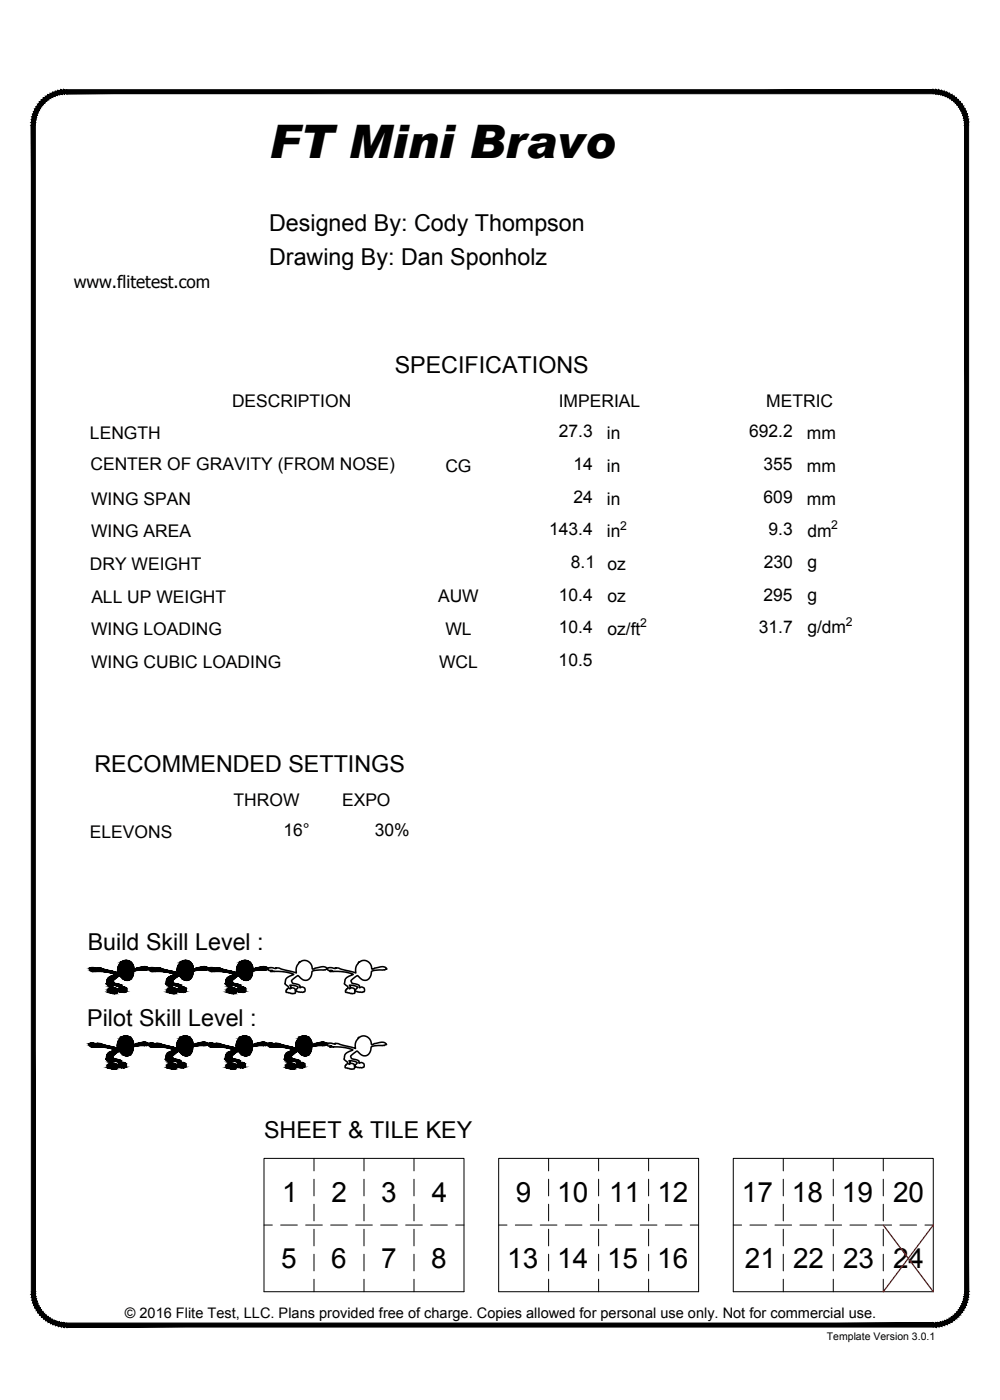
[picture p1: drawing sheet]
<svg xmlns="http://www.w3.org/2000/svg" width="190mm" height="267mm" viewBox="0 0 190 267" stroke-linecap="round" stroke-linejoin="round" font-family="sans-serif">
<defs><g id="words">
<text font-size="8.8" x="51.3" y="30.2">FT Mini Bravo</text>
<g font-size="5.3">
<text x="53.8" y="228.9">1</text>
<text x="63.2" y="228.9">2</text>
<text x="72.6" y="228.9">3</text>
<text x="82.2" y="228.9">4</text>
<text x="98.3" y="228.9">9</text>
<text x="106.2" y="228.9">10</text>
<text x="116" y="228.9">11</text>
<text x="125.2" y="228.9">12</text>
<text x="141.3" y="228.9">17</text>
<text x="150.8" y="228.9">18</text>
<text x="160.4" y="228.9">19</text>
<text x="170.1" y="228.9">20</text>
<text x="53.6" y="241.6">5</text>
<text x="63.1" y="241.6">6</text>
<text x="72.6" y="241.6">7</text>
<text x="82.2" y="241.6">8</text>
<text x="96.6" y="241.6">13</text>
<text x="106.2" y="241.6">14</text>
<text x="115.7" y="241.6">15</text>
<text x="125.2" y="241.6">16</text>
<text x="141.9" y="241.6">21</text>
<text x="151.1" y="241.6">22</text>
<text x="160.6" y="241.6">23</text>
<text x="170.1" y="241.6">24</text>
</g>
<g font-size="4.4">
<text x="51.3" y="44">Designed By: Cody Thompson</text>
<text x="51.3" y="50.4">Drawing By: Dan Sponholz</text>
<text x="75.2" y="71.1">SPECIFICATIONS</text>
<text x="18" y="147.1">RECOMMENDED SETTINGS</text>
<text x="16.7" y="180.9">Build Skill Level :</text>
<text x="16.6" y="195.4">Pilot Skill Level :</text>
<text x="50.3" y="216.7">SHEET &amp; TILE KEY</text>
</g>
<g font-size="3.3">
<text x="14" y="54.9">www.flitetest.com</text>
<text x="44.2" y="77.4">DESCRIPTION</text>
<text x="106.4" y="77.4">IMPERIAL</text>
<text x="146" y="77.4">METRIC</text>
<text x="17.1" y="83.7">LENGTH</text>
<text x="106.4" y="83.3">27.3</text>
<text x="115.6" y="83.7">in</text>
<text x="142.7" y="83.3">692.2</text>
<text x="153.7" y="83.7">mm</text>
<text x="17.2" y="89.6">CENTER OF GRAVITY (FROM NOSE)</text>
<text x="84.8" y="89.9">CG</text>
<text x="109.2" y="89.5">14</text>
<text x="115.6" y="89.9">in</text>
<text x="145.5" y="89.5">355</text>
<text x="153.7" y="89.9">mm</text>
<text x="109.2" y="95.7">24</text>
<text x="145.5" y="95.7">609</text>
<text x="17.4" y="96.1">WING SPAN</text>
<text x="104.6" y="101.9">143.4</text>
<text x="115.6" y="96.1">in</text>
<text x="146.4" y="101.9">9.3</text>
<text x="153.7" y="96.1">mm</text>
<text x="17.4" y="102.3">WING AREA</text>
<text x="115.6" y="102.3">in</text>
<text x="153.8" y="102.3">dm</text>
<text x="17.1" y="108.6">DRY WEIGHT</text>
<text x="108.8" y="108.2">8.1</text>
<text x="115.7" y="108.5">oz</text>
<text x="145.5" y="108.2">230</text>
<text x="153.8" y="108.2">g</text>
<text x="17.4" y="114.8">ALL UP WEIGHT</text>
<text x="83.4" y="114.8">AUW</text>
<text x="106.5" y="114.4">10.4</text>
<text x="115.7" y="114.8">oz</text>
<text x="145.5" y="114.4">295</text>
<text x="153.8" y="114.4">g</text>
<text x="17.4" y="121">WING LOADING</text>
<text x="84.8" y="121">WL</text>
<text x="106.5" y="120.6">10.4</text>
<text x="115.7" y="121">oz/ft</text>
<text x="144.5" y="120.6">31.7</text>
<text x="153.8" y="120.7">g/dm</text>
<text x="17.4" y="127.2">WING CUBIC LOADING</text>
<text x="83.7" y="127.2">WCL</text>
<text x="106.4" y="126.8">10.5</text>
<text x="44.5" y="153.5">THROW</text>
<text x="65.2" y="153.5">EXPO</text>
<text x="17.1" y="159.7">ELEVONS</text>
<text x="54" y="159.3">16°</text>
<text x="71.4" y="159.3">30%</text>
</g>
<text font-size="2.8" x="23.8" y="251">© 2016 Flite Test, LLC. Plans provided free of charge. Copies allowed for personal use only. Not for commercial use.</text>
<g font-size="2.3">
<text x="118.1" y="100.9">2</text>
<text x="158.4" y="100.8">2</text>
<text x="121.9" y="119.5">2</text>
<text x="161.1" y="119.2">2</text>
</g>
<text font-size="2" x="157.5" y="255.3">Template Version 3.0.1</text>
</g></defs>
<!-- layer: 22 TILED -->
<g fill="none" stroke="#000" stroke-width=".19">
<path d="M50.3 220.7h38.1v25.4h-38.1zM50.3 233.4h1.6M53.5 233.4h3.1M58.2 233.4h3.2M59.8 220.7v2.4M59.8 224.6v3.2M59.8 229.4v3.2M59.8 234.2v3.1M59.8 238.9v3.2M63 233.4h3.2M67.8 233.4h3.1M69.3 220.7v2.4"/>
<path d="M69.3 224.6v3.2M69.3 229.4v3.2M69.3 234.2v3.1M69.3 238.9v3.2M72.5 233.4h3.2M77.3 233.4h3.2M78.9 220.7v2.4M78.9 224.6v3.2M78.9 229.4v3.2M78.9 234.2v3.1M78.9 238.9v3.2M82 233.4h3.2"/>
<path d="M86.8 233.4h1.6M95 220.7h38.1v25.4h-38.1zM95 233.4h1.6M98.2 233.4h3.1M102.9 233.4h3.2M104.5 220.7v2.4M104.5 224.6v3.2M104.5 229.4v3.2M104.5 234.2v3.1M104.5 238.9v3.2M107.7 233.4h3.2M112.4 233.4h3.2"/>
<path d="M114 220.7v2.4M114 224.6v3.2M114 229.4v3.2M114 234.2v3.1M114 238.9v3.2M117.2 233.4h3.2M122 233.4h3.1M123.6 220.7v2.4M123.6 224.6v3.2M123.6 229.4v3.2M123.6 234.2v3.1M123.6 238.9v3.2"/>
<path d="M126.7 233.4h3.2M131.5 233.4h1.6M139.7 220.7h38.1v25.4h-38.1zM139.7 233.4h1.6M142.9 233.4h3.1M147.6 233.4h3.2M149.2 220.7v2.4M149.2 224.6v3.2M149.2 229.4v3.2M149.2 234.2v3.1M149.2 238.9v3.2M152.4 233.4h3.2"/>
<path d="M157.2 233.4h3.1M158.7 220.7v2.4M158.7 224.6v3.2M158.7 229.4v3.2M158.7 234.2v3.1M158.7 238.9v3.2M161.9 233.4h3.2M166.7 233.4h3.2M168.3 220.7v2.4M168.3 224.6v3.2M168.3 229.4v3.2M168.3 234.2v3.1"/>
<path d="M168.3 238.9v3.2M171.4 233.4h3.2M176.2 233.4h1.6M59.8 243.7v2.4M69.3 243.7v2.4M78.9 243.7v2.4M104.5 243.7v2.4M114 243.7v2.4M123.6 243.7v2.4M149.2 243.7v2.4M158.7 243.7v2.4M168.3 243.7v2.4"/>
</g>
<g fill="#000" stroke="#000" stroke-width=".19">
<path d="M17.4 198.7h.2zM17.5 184.3h.2zM17.5 199.4h.7zM17.6 185.1h.7zM18.5 198.8h.1zM18.6 184.4h.1zM20 185.1h1.8zM20.7 189.1h.2zM20.9 185.3h1.3zM21.4 189.3h.2zM21.5 185.8h3.8zM21.7 189.3h.3z"/>
<path d="M21.6 188.2h.2zM21.7 187.7h1.4zM22 189.3h.1zM22.4 188.8h.2zM22.9 189h.1zM23.2 189h.1zM23.5 189h.3zM23.5 188h.1zM23.8 188.9h.2zM23.9 197.3h.2zM23.9 183h.2zM24.1 186.7h.3z"/>
<path d="M27.4 199.2h.2zM27.4 198.5h.2zM27.5 184.8h.1zM27.5 184.8h.2zM27.5 184.2h.1zM27.8 199.1h.1zM27.8 199.1l.1 .1zM28.7 198.7h.2zM28.8 184.3h.2zM28.9 199.4h.6zM28.9 185.1h.7zM29.8 198.8h.2z"/>
<path d="M29.9 184.4h.1zM31.3 199.5h1.7zM32 186.3h1.4zM32 189.1h.2zM32.1 199.7h1.4zM32.3 189.1h.2zM32.7 189.3h.2zM32.8 185.8h3.9zM33 189.3h.3zM33 188.2h.1zM33.1 187.7h1.3zM33.3 189.3h.1z"/>
<path d="M33.8 188.8h.1zM33.9 188.3h1.5zM34.2 189h.1zM34.5 189h.1zM34.9 189h.2zM34.8 188h.2zM35.1 188.9h.2zM35.2 197.3h.2zM35.3 183h.2zM35.4 186.7h.4zM37 199h2.6zM37 184.6h2.7z"/>
<path d="M38.8 199.2h.1zM38.8 198.5h.1zM38.8 184.8h.2zM38.8 184.2h.2zM39.2 184.8h.1zM40.1 198.7h.1zM40.1 184.3h.2zM40.2 199.4h.7zM40.2 185.1h.7zM41.1 198.8h.2zM41.2 184.4h.1zM43.4 189.1h.1z"/>
<path d="M43.6 189.1h.3zM44.1 189.3h.1zM44.3 189.3h.3zM44.3 188.2h.2zM44.6 189.3h.2zM45.1 188.8h.2zM45.5 189h.2zM45.8 189h.2zM46.2 189h.2zM46.1 188h.2zM46.5 188.9h.1zM46.5 197.3h.2z"/>
<path d="M46.6 183h.2zM46.7 186.7h.4zM48.4 184.6h2.6zM49.2 198.7h1.5zM50.1 199.2h.1zM50.1 198.5h.1zM50.2 184.8h.1zM50.1 184.2h.2zM50.5 199.1h.1zM50.5 184.8h.2zM50.5 199.1l.1 .1zM50.5 184.8h.1z"/>
<path d="M51.4 198.7h.2zM51.5 199.4h.7zM52.5 198.8h.1zM57.8 197.3h.2zM59.6 199h2.7zM61.4 199.2h.2zM61.4 198.5h.2zM20.6 203.4h.2zM20.9 203.5h.2zM21.3 203.6h.2zM21.4 200.2h3.9zM21.6 203.6h.3z"/>
<path d="M21.6 202.6h.1zM21.9 203.6h.2zM22.4 203.2h.1zM22.8 203.3h.9zM22.8 203.4h.1zM23.1 203.4h.1zM23.1 203.4h.2zM23.3 200.8h1.6zM23.5 203.4h.2zM23.4 202.4h.2zM23.8 203.3h.1zM24 201.1h.4z"/>
<path d="M32 203.4h.2zM32.2 203.5h.3zM32.7 203.6h.1zM32.8 200.2h3.8zM32.9 203.6h.3zM32.9 202.6h.2zM33 202.1h1.4zM33.2 203.6h.2zM33.7 203.2h.2zM34.1 203.4h.2zM34.4 203.4h.2zM34.8 203.4h.2z"/>
<path d="M34.7 202.4h.2zM35.1 203.3h.1zM35.3 201.1h.4zM43.3 203.4h.2zM43.6 203.5h.2zM44 203.6h.2zM44.1 200.2h3.8zM44.2 203.6h.3zM44.2 202.6h.2zM44.5 203.6h.2zM45 203.2h.2zM45.2 202.7h1.5z"/>
<path d="M45.4 203.3h1zM45.5 203.4h.1zM45.7 203.4h.2zM46.1 203.4h.3zM46.1 202.4h.1zM46.4 203.3h.2zM46.7 201.1h.3zM54.6 203.4h.2zM54.9 203.5h.2zM55.3 203.6h.2zM55.4 200.2h3.8zM55.6 203.6h.3z"/>
<path d="M55.6 202.6h.1zM55.7 202.1h1.3zM55.9 203.6h.1zM56.3 203.2h.2zM56.8 203.4h.1zM57.1 203.4h.1zM57.4 203.4h.3zM57.4 202.4h.1zM57.7 203.3h.2zM58 201.1h.3z"/>
<path d="M12.2 17.1h.5v.8zM12.2 17.1v.8h.5zM11.6 17.2l.6-.1v.8zM11.6 17.2l.2 .7h.4zM11.1 17.3l.5-.1 .2 .7zM11.1 17.3l.2 .7 .5-.1zM10.6 17.4l.5-.1 .2 .7zM10.6 17.4l.2 .7 .5-.1zM10.1 17.6l.5-.2 .2 .7zM10.1 17.6l.3 .7 .4-.2zM9.6 17.8l.5-.2 .3 .7zM9.6 17.8l.4 .7 .4-.2zM9.2 18.1l.4-.3 .4 .7zM9.2 18.1l.4 .6 .4-.2zM8.7 18.4l.5-.3 .4 .6zM8.7 18.4l.5 .6 .4-.3zM8.3 18.7l.4-.3 .5 .6zM8.3 18.7l.5 .6 .4-.3zM7.9 19.1l.4-.4 .5 .6zM7.9 19.1l.6 .5 .3-.3zM7.9 19.1l.6 .5-.9-.2zM7.6 19.4l.6 .5 .3-.3zM7.6 19.4l.6 .5h-1zM7.2 19.9l.7 .4 .3-.4zM7.2 19.9l.7 .4h-.9zM7 20.3l.6 .4 .3-.4zM7 20.3l.6 .4-.9 .1zM6.7 20.8l.7 .3 .2-.4zM6.7 20.8l.7 .3-.9 .1zM6.5 21.2l.7 .3 .2-.4zM6.5 21.2l.7 .3-.9 .2zM6.3 21.7l.7 .3 .2-.5zM6.3 21.7l.7 .3-.9 .2zM6.1 22.2l.8 .2 .1-.4zM6.1 22.2l.8 .2-.9 .4zM6 22.8l.8 .1 .1-.5zM6 22.8l.8 .1-.8 .4zM6 23.3h.7l.1-.4zM6 23.3h.7l-.7 .5zM6 23.8h.7v-.5z"/>
<path d="M12.7 17.9h165.1v-.8zM12.7 17.1h165.1l-165.1 .8z"/>
<path d="M6 23.8l.7 222.3v-222.3zM6 23.8l.7 222.3h-.7z"/>
<path d="M183.8 23.8l.7-.5v.5zM183.7 23.3l.1 .5 .7-.5zM183.7 23.3l.7-.5 .1 .5zM183.7 22.9v.4l.7-.5zM183.7 22.9l.6-.7 .1 .6zM183.6 22.4l.1 .5 .6-.7zM184.2 21.7l.1 .5-.7 .2zM183.5 22l.1 .4 .6-.7zM184 21.2l.2 .5-.7 .3zM183.3 21.5l.2 .5 .5-.8zM183.8 20.8l.2 .4-.7 .3zM183.1 21.1l.2 .4 .5-.7zM183.5 20.3l.3 .5-.7 .3zM182.9 20.7l.2 .4 .4-.8zM183.2 19.9l.3 .4-.6 .4zM182.6 20.3l.3 .4 .3-.8zM182.9 19.4l.3 .5-.6 .4zM182.3 19.9l.3 .4 .3-.9zM182.6 19.1l.3 .3-.6 .5zM182.6 19.1l-.6 .5 .3 .3zM182.2 18.7l.4 .4-.6 .5zM182.2 18.7l-.5 .6 .3 .3zM181.7 18.4l.5 .3-.5 .6zM181.7 18.4l-.4 .6 .4 .3zM181.3 18.1l.4 .3-.4 .6zM181.3 18.1l-.4 .6 .4 .3zM180.8 17.8l.5 .3-.4 .6zM180.8 17.8l-.3 .7 .4 .2zM180.4 17.6l.4 .2-.3 .7zM180.4 17.6l-.3 .7 .4 .2zM179.9 17.4l.5 .2-.3 .7zM179.9 17.4l-.3 .7 .5 .2zM179.4 17.3l.5 .1-.3 .7zM179.4 17.3l-.2 .7 .4 .1zM178.8 17.2l.6 .1-.2 .7zM178.8 17.2l-.1 .7 .5 .1zM178.3 17.1l.5 .1-.1 .7zM178.3 17.1v.8h.4zM177.8 17.1h.5v.8zM177.8 17.1v.8h.5z"/>
<path d="M17.2 199.3h.3zM17.2 199.3h.3z"/>
<path d="M17.2 199.3h.3zM17.2 199.3h.1z"/>
<path d="M17.3 184.9h.3zM17.3 184.9h.1z"/>
<path d="M17.2 199.3h.4zM17.2 199.3h.3z"/>
<path d="M17.3 184.9h.3zM17.3 184.9h.3z"/>
<path d="M17.4 198.7h.3zM17.3 198.7h.4z"/>
<path d="M17.3 184.9h.3zM17.3 184.9h.3z"/>
<path d="M17.2 199.2h.4zM17.2 199.2l.4 .1z"/>
<path d="M17.5 184.3h.2zM17.4 184.3h.3z"/>
<path d="M17.3 198.7h.5zM17.3 198.7h.5z"/>
<path d="M17.3 184.9h.4zM17.3 184.9h.3z"/>
<path d="M17.4 184.3h.4zM17.4 184.3h.4z"/>
<path d="M17.3 198.7h.6zM17.2 198.7h.7z"/>
<path d="M17.4 184.3l.5 .1zM17.3 184.4h.6z"/>
<path d="M17.2 198.7l.7 .1zM17.2 198.8h.7z"/>
<path d="M17.2 198.8h.8zM17.1 198.8h.9z"/>
<path d="M17.3 184.4h.7zM17.3 184.4h.7z"/>
<path d="M17.3 184.4h.8zM17.2 184.4h.9z"/>
<path d="M17.1 198.8h.9zM17.1 198.8h.9z"/>
<path d="M17.1 198.8h1.1zM17 198.8h1.2z"/>
<path d="M17.2 184.4h.9zM17.1 184.4h1z"/>
<path d="M17.1 184.4l1.1 .1zM17.1 184.5h1.1z"/>
<path d="M17 198.8h1.2zM17 198.8h1.2z"/>
<path d="M17 198.8l1.3 .1zM17 198.8l1.3 .1z"/>
<path d="M17.1 184.5h1.2zM17 184.5h1.3z"/>
<path d="M17 184.5h1.4zM17 184.5h1.4z"/>
<path d="M17 198.9h1.5zM17 198.9h1.5z"/>
<path d="M17.5 199.4h.8zM17.5 199.4h.7z"/>
<path d="M17 184.5h1.6zM17 184.5h1.6z"/>
<path d="M17.6 185h.8zM17.6 185h.9z"/>
<path d="M17.6 185h.8zM17.6 185l.7 .1z"/>
<path d="M17.5 199.4h1zM17.5 199.4h1.1z"/>
<path d="M17.5 199.4h1zM17.5 199.4h.8z"/>
<path d="M17.6 185h.9zM17.6 185h1z"/>
<path d="M18.5 198.8h.4zM18.5 198.8h.4z"/>
<path d="M18.6 184.4h.3zM18.6 184.4h.3z"/>
<path d="M18.5 198.8h.5zM18.5 198.8h.5z"/>
<path d="M18.6 184.4h.5zM18.6 184.4h.5z"/>
<path d="M18.5 198.8h.6zM18.5 198.8h.6z"/>
<path d="M18.6 184.4h.6zM18.6 184.4h.6z"/>
<path d="M18.6 198.8h.6zM18.6 198.8h.6z"/>
<path d="M18.6 184.4l.7 .1zM18.6 184.4l.7 .1z"/>
<path d="M18.6 198.8l.7 .1zM18.6 198.9h.7z"/>
<path d="M18.6 198.9h.7zM18.5 198.9h.8z"/>
<path d="M18.7 184.5h.6zM18.6 184.5h.7z"/>
<path d="M17 198.9h2.4zM17 198.9h2.4z"/>
<path d="M18.6 184.5h.8zM18.6 184.5h.8z"/>
<path d="M17 198.9l2.5 .1zM17 198.9l2.5 .1z"/>
<path d="M17 184.5l2.5 .1zM17 184.5l2.5 .1z"/>
<path d="M17 184.6h2.5zM17 184.6h2.5z"/>
<path d="M17 199h2.5zM17 199h2.5z"/>
<path d="M17 199h2.6zM17 199h2.6z"/>
<path d="M17 184.6h2.6zM17 184.6h2.6z"/>
<path d="M17.1 184.6h2.6zM17.1 184.6h2.6z"/>
<path d="M17 199l2.8 .1zM17 199l2.8 .1z"/>
<path d="M17.1 184.6l2.7 .1zM17.1 184.6l2.7 .1z"/>
<path d="M17 199.1h2.9zM17 199.1h2.9z"/>
<path d="M17.1 184.7h2.8zM17.1 184.7h2.8z"/>
<path d="M17 199.1h2.9zM17 199.1h2.9z"/>
<path d="M17 199.1h3zM17 199.1h3z"/>
<path d="M17.1 184.7h2.8zM17.1 184.7h2.8z"/>
<path d="M17.1 184.7h3zM17.1 184.7h3z"/>
<path d="M17.1 199.1h3zM17.1 199.1h3z"/>
<path d="M17.1 184.7l3.1 .1zM17.1 184.7l3.1 .1z"/>
<path d="M17.1 199.1l3.1 .1zM17.1 199.1l3.1 .1z"/>
<path d="M17.1 184.8h3.2zM17.1 184.8h3.2z"/>
<path d="M17.1 199.2h3.2zM17.1 199.2h3.2z"/>
<path d="M17.1 199.2h3.4zM17.1 199.2h3.4z"/>
<path d="M17.2 184.8h3.2zM17.2 184.8h3.2z"/>
<path d="M17.2 184.8h3.4zM17.2 184.8h3.4z"/>
<path d="M17.2 199.2h3.3zM17.2 199.2h3.3z"/>
<path d="M17.6 199.2l3 .1zM17.6 199.2l3 .1z"/>
<path d="M17.2 184.8l3.4 .1zM17.2 184.8l3.4 .1z"/>
<path d="M17.8 199.3h2.8zM17.8 199.3h2.8z"/>
<path d="M17.7 184.9h2.9zM17.7 184.9h2.9z"/>
<path d="M17.8 199.3h2.9zM17.8 199.3h2.9z"/>
<path d="M17.8 184.9h2.9zM17.8 184.9h2.9z"/>
<path d="M17.9 184.9h2.9zM17.9 184.9h2.9z"/>
<path d="M17.9 199.3h2.8zM17.9 199.3h2.8z"/>
<path d="M17.9 199.3h3zM17.8 199.3h3.1z"/>
<path d="M18 184.9h2.8zM18 184.9h2.8z"/>
<path d="M18 184.9h2.9zM17.9 184.9h3z"/>
<path d="M17.8 199.3h3.2zM17.7 199.3h3.3z"/>
<path d="M17.9 184.9l3.1 .1zM17.8 185h3.2z"/>
<path d="M17.7 199.3h3.3zM17.7 199.3h3.3z"/>
<path d="M17.7 199.3l3.4 .1zM17.6 199.4h3.5z"/>
<path d="M17.8 185h3.3zM17.7 185h3.4z"/>
<path d="M17.7 185h3.5zM17.7 185h3.5z"/>
<path d="M17.6 199.4h3.6zM17.6 199.4h3.6z"/>
<path d="M17.7 185h3.6zM17.7 185h3.6z"/>
<path d="M21 189.1h.2zM21 189.1h.2zM21 189.1h.2z"/>
<path d="M17.6 199.4h3.7zM17.6 199.4h3.7z"/>
<path d="M20.6 187.7h.7zM20.6 187.7h.7z"/>
<path d="M20.8 188.3h.5zM20.7 188.4h.5z"/>
<path d="M20.6 187.7l.7 .1zM20.6 187.7l.7 .1z"/>
<path d="M20.7 187.8h.6zM20.7 187.8h.6z"/>
<path d="M17.7 185h3.7zM17.6 185h3.8z"/>
<path d="M20.7 187.8h.7zM20.7 187.8h.7z"/>
<path d="M20.9 188.3h.4zM20.8 188.3h.5z"/>
<path d="M20.9 188.3h.4zM20.9 188.3h.4z"/>
<path d="M17.6 199.4h3.7zM17.6 199.4h3.7z"/>
<path d="M17.5 199.4h3.9zM17.5 199.4h3.9z"/>
<path d="M21 188.2h.4zM21 188.2l.3 .1h-.4z"/>
<path d="M17.6 185h3.8zM17.6 185h3.8z"/>
<path d="M20.8 187.8l.6 .1zM20.8 187.8l.6 .1z"/>
<path d="M21 188.2h.4zM21 188.2h.4z"/>
<path d="M20.8 187.9h.7zM20.8 187.9h.7z"/>
<path d="M18.8 199.4h2.6zM18.8 199.4h2.6z"/>
<path d="M17.6 185h3.9zM17.6 185h3.9z"/>
<path d="M21.4 189.3h.1zM21.4 189.3h.1z"/>
<path d="M19 199.4h2.4zM19 199.4h2.4z"/>
<path d="M21 188l.4 .1zM21 188l.4 .1z"/>
<path d="M21 188.1l.4 .1v-.1zM21 188.1l.4 .1z"/>
<path d="M19.1 199.4h2.3zM19.1 199.4h2.3z"/>
<path d="M19.2 199.4h2.3zM19.2 199.4h2.3z"/>
<path d="M18.9 185h2.6zM18.9 185h2.6z"/>
<path d="M19.3 199.4l2.2 .1zM19.3 199.4l2.2 .1z"/>
<path d="M19 185h2.5zM19 185h2.5z"/>
<path d="M20.9 187.9l.5 .1 .1-.1zM20.9 187.9l.5 .1z"/>
<path d="M19.3 199.5h2.2zM19.3 199.5h2.2z"/>
<path d="M19.1 185l2.4 .1zM19.1 185l2.4 .1z"/>
<path d="M19.5 199.5h2zM19.5 199.5h2z"/>
<path d="M19.3 185.1h2.2zM19.3 185.1h2.2z"/>
<path d="M19.3 185.1h2.2zM19.3 185.1h2.2z"/>
<path d="M19.4 185.1h2.2zM19.4 185.1h2.2z"/>
<path d="M20.4 186.9h1.2zM20.4 186.9h1.2z"/>
<path d="M19.6 199.5h2zM19.6 199.5h2z"/>
<path d="M20.4 186.9l1.2 .1zM20.4 186.9l1.2 .1z"/>
<path d="M19.5 185.1h2.1zM19.5 185.1h2.1z"/>
<path d="M20.4 186.8h1.2zM20.4 186.8l1.1 .1h-1.1z"/>
<path d="M19.7 199.5h1.9zM19.7 199.5h1.9z"/>
<path d="M20.4 186.8h1.2zM20.4 186.8h1.2z"/>
<path d="M20.4 187h1.2zM20.4 187h1.2z"/>
<path d="M19.7 199.5h2zM19.7 199.5h2z"/>
<path d="M19.7 185.1h1.9zM19.7 185.1h1.9z"/>
<path d="M21.4 189.2h.2zM21.4 189.2l.2 .1z"/>
<path d="M20.4 187l1.2 .1zM20.4 187l1.2 .1z"/>
<path d="M19.7 185.1h2zM19.7 185.1h2z"/>
<path d="M20.4 187.1l1.3 .1zM20.4 187.1l1.3 .1z"/>
<path d="M21.7 189.3h.2zM21.7 189.3h.2z"/>
<path d="M19.8 199.5h1.9zM19.8 199.5h1.9z"/>
<path d="M19.8 185.1h1.9zM19.8 185.1h1.9z"/>
<path d="M20.4 187.2h1.3zM20.4 187.2h1.3z"/>
<path d="M20.4 186.7h1.3zM20.4 186.7l1.2 .1z"/>
<path d="M20.3 187.2l1.4 .1zM20.3 187.2l1.4 .1z"/>
<path d="M20.4 186.6h1.3zM20.4 186.6l1.3 .1z"/>
<path d="M19.9 199.5h1.8zM19.9 199.5h1.8z"/>
<path d="M20 199.5h1.8zM20 199.5h1.8z"/>
<path d="M19.9 185.1h1.9zM19.9 185.1h1.9zM20 185.1h1.8z"/>
<path d="M20.3 187.3h1.4zM20.3 187.3h1.4z"/>
<path d="M20.3 187.3h1.6zM20.3 187.3h1.6z"/>
<path d="M20 185.1h1.8zM20 185.1h1.8z"/>
<path d="M20.4 186.6h1.4zM20.4 186.6h1.3z"/>
<path d="M20.1 199.5h1.7zM20.1 199.5h1.7z"/>
<path d="M21.6 188.2h.3zM21.6 188.2h.3z"/>
<path d="M20.5 186.5h1.3zM20.5 186.5l1.3 .1z"/>
<path d="M20.2 199.5h1.6zM20.2 199.5h1.6z"/>
<path d="M20.2 185.1l1.7 .1zM20.2 185.1l1.7 .1z"/>
<path d="M20.2 199.5l1.7 .1zM20.2 199.5l1.7 .1z"/>
<path d="M21.6 188.2h.3zM21.5 188.2h.4z"/>
<path d="M20.5 186.5h1.4zM20.5 186.5h1.3z"/>
<path d="M20.3 187.3l1.7 .1zM20.3 187.3l1.7 .1z"/>
<path d="M20.2 185.2h1.7zM20.2 185.2h1.7z"/>
<path d="M20.3 185.2h1.7zM20.3 185.2h1.7z"/>
<path d="M20.3 199.6h1.6zM20.3 199.6h1.6z"/>
<path d="M21.5 188.2l.5 .1zM21.5 188.3h.5z"/>
<path d="M20.5 186.4h1.4zM20.5 186.4l1.4 .1z"/>
<path d="M20.4 199.6h1.6zM20.4 199.6h1.6z"/>
<path d="M20.4 185.2h1.6zM20.4 185.2h1.6z"/>
<path d="M20.6 186.4h1.4zM20.5 186.4h1.4z"/>
<path d="M20.5 199.6h1.5zM20.5 199.6h1.5z"/>
<path d="M20.3 187.4h1.8zM20.3 187.4h1.8z"/>
<path d="M20.5 185.2h1.5zM20.5 185.2h1.5z"/>
<path d="M20.5 185.2h1.6zM20.5 185.2h1.6z"/>
<path d="M21.5 188.3h.5zM21.5 188.3h.5z"/>
<path d="M21.5 188.3h.6zM21.4 188.3h.7z"/>
<path d="M20.6 199.6h1.5zM20.6 199.6h1.5z"/>
<path d="M20.6 186.3h1.5zM20.6 186.3l1.4 .1h-1.4z"/>
<path d="M20.6 199.6h1.5zM20.6 199.6h1.5z"/>
<path d="M20.6 185.2h1.5zM20.6 185.2h1.5z"/>
<path d="M20.7 199.6l1.5 .1zM20.7 199.6l1.5 .1z"/>
<path d="M20.7 185.2l1.5 .1zM20.7 185.2l1.5 .1z"/>
<path d="M20.3 187.4h1.8zM20.3 187.4h1.8z"/>
<path d="M20.3 187.4h2zM20.3 187.4h2z"/>
<path d="M21.4 188.3h.8zM21.3 188.3h.9z"/>
<path d="M20.7 186.3h1.5zM20.6 186.3h1.5zM20.6 186.3h1.5zM20.6 186.3h1.5z"/>
<path d="M20.7 186.3h1.5zM20.7 186.3h1.5z"/>
<path d="M21.3 188.3l.9 .1zM21.2 188.4h1z"/>
<path d="M20.8 185.3h1.4zM20.8 185.3h1.4zM20.9 185.3h1.3z"/>
<path d="M20.8 199.7h1.4zM20.8 199.7h1.4z"/>
<path d="M20.7 188.4h1.5zM20.7 188.4h1.5z"/>
<path d="M20.8 199.7h1.4zM20.8 199.7h1.4z"/>
<path d="M20.7 188.4h1.5zM20.7 188.4h1.5z"/>
<path d="M21.6 189.2h.6zM21.6 189.2l.5 .1z"/>
<path d="M20.7 188.4l1.5 .1zM20.7 188.4l1.5 .1z"/>
<path d="M21.6 189.2h.6zM21.6 189.2h.6z"/>
<path d="M20.7 188.5h1.5zM20.7 188.5h1.5z"/>
<path d="M20.9 185.3h1.4zM20.9 185.3h1.4z"/>
<path d="M20.8 186.2h1.4zM20.7 186.3h1.5z"/>
<path d="M20.7 188.5l1.6 .1zM20.6 188.6h1.7z"/>
<path d="M20.9 199.7h1.4zM20.9 199.7h1.4z"/>
<path d="M20.8 186.2h1.5zM20.8 186.2h1.4z"/>
<path d="M20.3 187.4h2.1zM20.3 187.4h2.1z"/>
<path d="M20.6 188.6h1.7zM20.5 188.6h1.8z"/>
<path d="M20.5 188.6h1.8zM20.5 188.6h1.8z"/>
<path d="M20.5 188.6l1.8 .2v-.2zM20.5 188.6l1.8 .2h-1.8z"/>
<path d="M21.3 189.2h1zM21.3 189.2h.9z"/>
<path d="M20.5 188.8h1.8zM20.5 188.8h1.8z"/>
<path d="M20.5 188.8l1.8 .1v-.1zM20.5 188.8l1.8 .1h-1.8z"/>
<path d="M20.5 188.9l1.8 .1v-.1zM20.5 188.9l1.8 .1h-1.8z"/>
<path d="M20.5 189h1.8zM20.5 189h1.8z"/>
<path d="M20.5 189l1.8 .1zM20.5 189l1.8 .1z"/>
<path d="M20.6 189.1h1.7zM20.6 189.1h1.7z"/>
<path d="M20.9 189.1h1.4zM20.9 189.1h1.4z"/>
<path d="M21.2 189.1l1.1 .1zM21.2 189.1l1.1 .1z"/>
<path d="M21.3 189.2h1zM21.3 189.2h1z"/>
<path d="M21 199.7h1.3zM21 199.7h1.3z"/>
<path d="M21 185.3h1.4zM21 185.3h1.4z"/>
<path d="M21.1 199.7h1.3zM21.1 199.7h1.3z"/>
<path d="M20.9 186.1h1.5zM20.8 186.2h1.5z"/>
<path d="M21.1 185.3h1.3zM21.1 185.3h1.3z"/>
<path d="M20.9 186.1h1.5zM20.9 186.1h1.5z"/>
<path d="M21.1 185.3l1.4 .1zM21.1 185.3l1.4 .1z"/>
<path d="M20.3 187.4l2.2 .1zM20.3 187.4l2.2 .1z"/>
<path d="M21 186.1h1.4zM20.9 186.1h1.5z"/>
<path d="M21.1 186h1.4zM21 186.1h1.4z"/>
<path d="M21.1 186h1.4zM21.1 186h1.4z"/>
<path d="M20.3 187.5h2.3zM20.3 187.5h2.3z"/>
<path d="M20.3 187.5h2.3zM20.3 187.5h2.3z"/>
<path d="M21.3 185.9h1.3zM21.1 186h1.4z"/>
<path d="M21.3 185.9h1.3zM21.3 185.9h1.3z"/>
<path d="M20.4 187.5h2.4zM20.4 187.5h2.4z"/>
<path d="M21.4 185.9h1.3zM21.3 185.9h1.3z"/>
<path d="M21.5 185.8h1.2zM21.4 185.9h1.3z"/>
<path d="M22.8 188.2h.4zM22.8 188.2h.4z"/>
<path d="M20.4 187.5h2.4zM20.4 187.5h2.4z"/>
<path d="M20.4 187.5l2.5 .1zM20.4 187.5l2.5 .1z"/>
<path d="M20.5 187.6h2.5zM20.5 187.6h2.5z"/>
<path d="M20.5 187.6l2.5 .1zM20.5 187.6l2.5 .1z"/>
<path d="M23 197.6l.1 .1zM23 197.6l.1 .1z"/>
<path d="M21.4 187.7h1.7zM21.4 187.7h1.7z"/>
<path d="M21.5 187.7h1.6zM21.5 187.7h1.6z"/>
<path d="M22.8 189h.3zM22.8 189h.2z"/>
<path d="M21.6 187.7h1.5zM21.6 187.7h1.5zM21.7 187.7h1.4z"/>
<path d="M23.1 183.2l.1 .1zM23.1 183.2l.1 .1z"/>
<path d="M21.8 187.7h1.3zM21.8 187.7h1.3z"/>
<path d="M21.9 187.7h1.2zM21.9 187.7h1.2z"/>
<path d="M22.8 188h.3zM22.8 188h.3z"/>
<path d="M22.8 188l.4 .2-.1-.2zM22.8 188l.4 .2h-.4z"/>
<path d="M22 187.7l1.1 .1zM22 187.7l1.1 .1z"/>
<path d="M22.1 187.8h1.1zM22.1 187.8h1.1z"/>
<path d="M22.7 188h.4zM22.7 188h.4z"/>
<path d="M22.6 187.9h.5zM22.6 187.9h.5z"/>
<path d="M22.6 187.9h.5zM22.6 187.9l.5 .1z"/>
<path d="M22.2 187.8h1zM22.2 187.8h1z"/>
<path d="M22.8 188.2h.4zM22.8 188.2h.4z"/>
<path d="M22.5 187.9h.7zM22.5 187.9h.6z"/>
<path d="M22.3 187.8h.9zM22.3 187.8h.9z"/>
<path d="M22.4 187.8h.8zM22.4 187.8l.8 .1z"/>
<path d="M23.1 189h.3zM23.1 189h.2z"/>
<path d="M23.5 189h.2zM23.6 189h.1z"/>
<path d="M23.5 188l.2 .1zM23.4 188.1h.3z"/>
<path d="M23.4 188.1h.4zM23.4 188.1h.4z"/>
<path d="M23.4 188.1h.4zM23.3 188.1h.5z"/>
<path d="M23.1 189h.7zM23.1 189h.7z"/>
<path d="M23.4 189h.4zM23.4 189h.4z"/>
<path d="M22.8 189h1zM22.8 189h1z"/>
<path d="M22.8 188.9h1zM22.8 188.9l1 .1z"/>
<path d="M23.3 188.1h.6zM23.3 188.1h.6z"/>
<path d="M23.3 188.1l.6 .1zM23.2 188.2h.7z"/>
<path d="M23.2 188.2h.8zM23.2 188.2h.8z"/>
<path d="M23.2 188.2h.8zM23.2 188.2h.8z"/>
<path d="M22.8 188.2h1.2zM22.8 188.2h1.2z"/>
<path d="M22.7 188.2l1.4 .1zM22.7 188.2l1.4 .1z"/>
<path d="M24.1 186.7l.2 .1zM24.2 186.8h.1z"/>
<path d="M22.7 188.3h1.4zM22.6 188.3h1.5zM22.6 188.3h1.5zM22.6 188.3h1.5z"/>
<path d="M23.9 197.3h.2zM23.8 197.3h.3z"/>
<path d="M22.8 188.9h1.3zM22.8 188.9h1.2z"/>
<path d="M22.7 188.9h1.4zM22.7 188.9h1.4z"/>
<path d="M23.8 197.3l.4 .1zM23.7 197.4h.5z"/>
<path d="M22.6 188.3l1.5 .1zM22.5 188.4h1.6z"/>
<path d="M22.4 188.8h1.7zM22.4 188.8h1.7z"/>
<path d="M22.6 188.8h1.5zM22.6 188.8l1.5 .1z"/>
<path d="M22.4 188.8h1.7zM22.4 188.8h1.7z"/>
<path d="M23.9 183h.3zM23.9 183h.3z"/>
<path d="M22.5 188.4l1.6 .1zM22.5 188.4l1.6 .1z"/>
<path d="M22.5 188.5h1.6zM22.4 188.5h1.7z"/>
<path d="M22.4 188.5l1.7 .1zM22.4 188.5l1.7 .1z"/>
<path d="M22.4 188.6h1.7zM22.4 188.6h1.7z"/>
<path d="M22.4 188.6l1.7 .1zM22.4 188.6l1.7 .1z"/>
<path d="M22.3 188.7h1.8zM22.3 188.7h1.8z"/>
<path d="M22.3 188.7h1.8zM22.3 188.7l1.8 .1z"/>
<path d="M23.9 183h.3zM23.8 183h.4z"/>
<path d="M23.7 197.4h.5zM23.7 197.4h.5z"/>
<path d="M23.7 197.4h.6zM23.6 197.4h.7z"/>
<path d="M23.8 183h.5zM23.7 183h.6z"/>
<path d="M23.7 183h.7zM23.7 183h.7z"/>
<path d="M23.6 197.4h.8zM23.5 197.4h.9z"/>
<path d="M23.5 197.4h.9zM23.5 197.4h.9z"/>
<path d="M23.7 183h.7zM23.6 183h.8z"/>
<path d="M23.5 197.4l1 .1zM23.4 197.5h1.1z"/>
<path d="M23.6 183h.9zM23.6 183h.9z"/>
<path d="M24 186.7h.4zM24 186.7h.4z"/>
<path d="M23.4 197.5h1.1zM23.4 197.5h1.1z"/>
<path d="M23.6 183l1 .1zM23.5 183.1h1.1z"/>
<path d="M23.4 197.5h1.2zM23.3 197.5h1.3z"/>
<path d="M23.9 186.7h.7zM23.9 186.7h.5z"/>
<path d="M23.5 183.1h1.1zM23.4 183.1h1.2z"/>
<path d="M23.4 183.1h1.3zM23.4 183.1h1.3z"/>
<path d="M23.3 197.5h1.4zM23.3 197.5h1.4z"/>
<path d="M23.8 186.7h.8zM23.8 186.7h.8z"/>
<path d="M23.3 197.5l1.4 .1zM23.2 197.6h1.5z"/>
<path d="M23.8 186.7h.9zM23.8 186.7h.8z"/>
<path d="M23.4 183.1l1.3 .1zM23.3 183.2h1.4z"/>
<path d="M23.3 183.2h1.5zM23.3 183.2h1.5z"/>
<path d="M23.7 186.6h1zM23.7 186.6l1 .1z"/>
<path d="M23.2 197.6h1.6zM23.2 197.6h1.6z"/>
<path d="M23.2 197.6l1.7 .1zM23.1 197.7h1.8z"/>
<path d="M23.6 186.6h1.2zM23.6 186.6h1.1z"/>
<path d="M23.3 183.2h1.5zM23.2 183.2h1.6z"/>
<path d="M23.2 183.2l1.7 .1zM23.2 183.3h1.7z"/>
<path d="M23.6 186.6h1.2zM23.6 186.6h1.2z"/>
<path d="M23 197.7h1.9zM23 197.7h1.9z"/>
<path d="M23 197.7h1.9zM23 197.7h1.9z"/>
<path d="M23.5 186.5h1.4zM23.5 186.5l1.3 .1z"/>
<path d="M23.5 186.5h1.4zM23.5 186.5h1.4z"/>
<path d="M23 197.7l2 .1zM22.9 197.8h2.1z"/>
<path d="M23.1 183.3h1.8zM23.1 183.3h1.8z"/>
<path d="M23.1 183.3h1.9zM23.1 183.3h1.9z"/>
<path d="M22.9 197.8h2.1zM22.9 197.8h2.1z"/>
<path d="M23 183.3l2 .1zM22.9 183.4h2.1z"/>
<path d="M22.9 197.8l2.2 .1zM22.9 197.8l2.2 .1z"/>
<path d="M23.4 186.4h1.6zM23.4 186.4l1.5 .1z"/>
<path d="M23.4 186.4h1.6zM23.4 186.4h1.6z"/>
<path d="M22.9 183.4h2.1zM22.9 183.4h2.1z"/>
<path d="M22.9 183.4l2.2 .1zM22.9 183.4l2.2 .1h-2.2z"/>
<path d="M23.3 186.3h1.8zM23.3 186.3l1.7 .1z"/>
<path d="M22.9 197.9h2.2zM22.9 197.9h2.2z"/>
<path d="M22.9 197.9h2.2zM22.9 197.9h2.2z"/>
<path d="M23.3 186.3h1.8zM23.3 186.3h1.8z"/>
<path d="M22.8 197.9l2.3 .1zM22.8 197.9l2.3 .1h-2.3z"/>
<path d="M23.2 186.2h1.9zM23.2 186.2l1.9 .1z"/>
<path d="M22.9 183.5h2.2zM22.9 183.5h2.2z"/>
<path d="M22.9 183.5h2.3zM22.9 183.5h2.3z"/>
<path d="M22.8 198h2.4zM22.8 198h2.4z"/>
<path d="M22.9 183.5l2.3 .1zM22.9 183.5l2.3 .1h-2.4z"/>
<path d="M23.1 186.2h2.1zM23.1 186.2h2z"/>
<path d="M22.8 198l2.4 .1zM22.8 198l2.4 .1h-2.5z"/>
<path d="M23.1 186.2h2.1zM23.1 186.2h2.1z"/>
<path d="M22.8 183.6h2.4zM22.8 183.6h2.4z"/>
<path d="M23.1 186.1h2.1zM23.1 186.1h2.1z"/>
<path d="M23.1 186.1h2.1zM23.1 186.1l2.1 .1z"/>
<path d="M22.7 198.1h2.5zM22.7 198.1h2.5z"/>
<path d="M22.8 183.6l2.5 .1zM22.8 183.6l2.5 .1h-2.5z"/>
<path d="M22.7 198.1l2.6 .1zM22.7 198.1l2.6 .1h-2.7z"/>
<path d="M23 186h2.3zM23 186h2.3z"/>
<path d="M23 186h2.3zM23 186l2.2 .1z"/>
<path d="M22.6 198.2h2.7zM22.6 198.2h2.7z"/>
<path d="M22.8 183.7h2.5zM22.8 183.7h2.5z"/>
<path d="M22.6 198.2l2.7 .1zM22.6 198.2l2.7 .1z"/>
<path d="M22.7 183.7l2.6 .1zM22.7 183.7l2.6 .1h-2.6z"/>
<path d="M22.9 185.9h2.4zM22.9 185.9l2.4 .1z"/>
<path d="M22.8 185.9h2.5zM22.8 185.9h2.5z"/>
<path d="M22.6 198.3h2.7zM22.6 198.3h2.7z"/>
<path d="M22.7 185.8h2.6zM22.7 185.8l2.6 .1z"/>
<path d="M22.5 198.3l2.9 .1zM22.5 198.3l2.9 .1z"/>
<path d="M21.8 199.9l3.5 .1zM21.8 199.9l3.5 .1z"/>
<path d="M21.9 200h3.4zM21.9 200h3.4z"/>
<path d="M22.7 183.8h2.6zM22.7 183.8h2.6z"/>
<path d="M21.6 185.8h3.7zM21.5 185.8h3.8zM21.5 185.8h3.8z"/>
<path d="M21.6 199.9h3.7zM21.6 199.9h3.7z"/>
<path d="M21.7 199.9h3.6zM21.7 199.9h3.6z"/>
<path d="M22.7 183.8l2.7 .1zM22.7 183.8l2.7 .1h-2.8z"/>
<path d="M21.7 185.8h3.6zM21.6 185.8h3.7z"/>
<path d="M21.4 199.8l3.9 .1zM21.4 199.8l3.9 .1z"/>
<path d="M21.6 199.9h3.7zM21.6 199.9h3.7z"/>
<path d="M21.8 185.7h3.6zM21.7 185.8h3.6z"/>
<path d="M22.5 198.4l2.9 .1zM22.5 198.4l2.9 .1z"/>
<path d="M21.2 199.7l4.2 .1zM21.2 199.7l4.2 .1z"/>
<path d="M21.3 199.8h4.1zM21.3 199.8h4z"/>
<path d="M21.9 185.7h3.5zM21.8 185.7h3.6z"/>
<path d="M22.5 198.5l2.9 .1zM22.5 198.5l2.9 .1h-3z"/>
<path d="M22.4 199.6h3zM22.4 199.6h3z"/>
<path d="M22.4 199.6l3 .1v-.1zM22.4 199.6l3 .1h-3z"/>
<path d="M21.9 185.6h3.5zM21.9 185.7h3.5z"/>
<path d="M22.4 199.5h3zM22.4 199.5h3z"/>
<path d="M22.4 199.5h3zM22.4 199.5l3 .1z"/>
<path d="M22.6 183.9l2.8 .1zM22.6 183.9l2.8 .1z"/>
<path d="M22.6 184h2.8zM22.6 184h2.8z"/>
<path d="M22 185.6h3.4zM21.9 185.6h3.5z"/>
<path d="M22.4 198.6h3zM22.4 198.6h3z"/>
<path d="M22.4 198.6l3 .1zM22.4 198.6l3 .1z"/>
<path d="M21.7 185.5l3.7 .1zM21.7 185.5l3.7 .1z"/>
<path d="M21.9 185.6h3.5zM21.9 185.6h3.5z"/>
<path d="M21.5 185.4l3.9 .1zM21.5 185.4l3.9 .1z"/>
<path d="M21.6 185.5h3.8zM21.6 185.5h3.8z"/>
<path d="M21.7 185.5h3.7zM21.7 185.5h3.7z"/>
<path d="M22.4 198.7h3zM22.4 198.7h3z"/>
<path d="M22.4 198.7l3 .1zM22.4 198.7l3 .1z"/>
<path d="M22.6 184l2.8 .1zM22.6 184l2.8 .1z"/>
<path d="M21.2 185.4h4.2zM21.2 185.4h4.2z"/>
<path d="M21.3 185.4h4.1zM21.3 185.4h4.1z"/>
<path d="M22.4 198.8l3 .1zM22.4 198.8l3 .1z"/>
<path d="M22.4 198.9h3zM22.4 198.9h3z"/>
<path d="M22.6 184.1l2.9 .1-.1-.1zM22.6 184.1l2.9 .1h-3z"/>
<path d="M22.5 185.2h2.9zM22.5 185.2h2.9z"/>
<path d="M22.5 185.2l2.9 .2v-.2zM22.5 185.2l2.9 .2h-2.9z"/>
<path d="M22.4 198.9l3.1 .1zM22.4 198.9l3.1 .1z"/>
<path d="M22.4 185.1l3 .1v-.1zM22.4 185.1l3 .1h-2.9z"/>
<path d="M22.5 184.2h3zM22.5 184.2h3z"/>
<path d="M22.4 185.1h3.1zM22.4 185.1h3z"/>
<path d="M22.5 184.2l3 .1zM22.5 184.2l3 .1h-3z"/>
<path d="M22.4 199.4l3 .1 .1-.1zM22.4 199.4l3 .1h-3z"/>
<path d="M22.5 184.3h3zM22.5 184.3h3z"/>
<path d="M22.5 184.3l3 .1zM22.5 184.3l3 .1z"/>
<path d="M22.5 184.4l3 .1zM22.5 184.4l3 .1z"/>
<path d="M22.4 184.5l3.1 .1zM22.4 184.5l3.1 .1z"/>
<path d="M22.4 184.6h3.2zM22.4 184.6h3.2z"/>
<path d="M22.4 199h3.1zM22.4 199h3.1z"/>
<path d="M22.4 185h3.1zM22.4 185l3.1 .1z"/>
<path d="M22.4 184.6h3.2zM22.4 184.6h3.2z"/>
<path d="M22.4 199.3h3.2zM22.4 199.3l3.1 .1z"/>
<path d="M22.4 185h3.3zM22.4 185h3.1z"/>
<path d="M22.4 199.3h3.3zM22.4 199.3h3.2z"/>
<path d="M22.4 184.9h3.4zM22.4 184.9l3.3 .1z"/>
<path d="M22.4 199.3h3.4zM22.4 199.3h3.4z"/>
<path d="M22.4 199.3h3.4zM22.4 199.3h3.3z"/>
<path d="M22.4 184.9h3.5zM22.4 184.9h3.4z"/>
<path d="M22.4 184.9h3.5zM22.4 184.9h3.5z"/>
<path d="M22.4 199.2h3.6zM22.4 199.2l3.4 .1z"/>
<path d="M22.4 184.9h3.6zM22.4 184.9h3.5z"/>
<path d="M22.4 199.2h3.7zM22.4 199.2h3.6z"/>
<path d="M22.4 184.8h3.8zM22.4 184.8l3.6 .1z"/>
<path d="M22.4 199.2h3.8zM22.4 199.2h3.7z"/>
<path d="M22.4 184.8h3.9zM22.4 184.8h3.8z"/>
<path d="M22.4 199.2h4zM22.4 199.2h3.8z"/>
<path d="M22.4 184.8h4zM22.4 184.8h3.9z"/>
<path d="M22.4 199.2h4.1zM22.4 199.2h4z"/>
<path d="M22.4 184.8h4.2zM22.4 184.8h4z"/>
<path d="M22.4 199.2h4.2zM22.4 199.2h4.1z"/>
<path d="M22.4 184.8h4.3zM22.4 184.8h4.2z"/>
<path d="M22.4 199.2h4.4zM22.4 199.2h4.5z"/>
<path d="M22.4 199.2h4.4zM22.4 199.2h4.2z"/>
<path d="M22.4 184.8h4.4zM22.4 184.8h4.3z"/>
<path d="M22.4 199.2h4.5zM22.4 199.2h4.6z"/>
<path d="M22.4 184.8h4.6zM22.4 184.8h4.7z"/>
<path d="M22.4 184.8h4.6zM22.4 184.8h4.4z"/>
<path d="M27.4 198.5h.2zM27.3 198.5h.3z"/>
<path d="M27.3 199.2h.3zM27.3 199.2h.3z"/>
<path d="M27.2 199.2h.4zM27.2 199.2h.4z"/>
<path d="M27.3 198.5l.4 .1zM27.3 198.6h.4z"/>
<path d="M27.5 184.2h.2zM27.4 184.2h.3z"/>
<path d="M22.4 199.1h5.3zM22.4 199.1l5.2 .1z"/>
<path d="M27.2 184.8h.5zM27.2 184.8h.5z"/>
<path d="M27.4 184.8h.3zM27.4 184.8h.3z"/>
<path d="M27.4 184.2h.4zM27.4 184.2h.4z"/>
<path d="M27.3 198.6h.4zM27.2 198.6h.5z"/>
<path d="M22.4 184.8h5.3zM22.4 184.8h5.3z"/>
<path d="M27.2 198.6h.6zM27.1 198.6h.7z"/>
<path d="M27.4 184.2h.4zM27.3 184.2h.5z"/>
<path d="M27.3 184.2h.6zM27.2 184.2h.7z"/>
<path d="M27.1 198.6h.7zM27.1 198.6h.7z"/>
<path d="M27.1 198.6h.8zM27 198.6h.9z"/>
<path d="M27.2 184.2h.7zM27.2 184.2h.7z"/>
<path d="M27 198.6h1zM26.8 198.6h1.2z"/>
<path d="M27.2 184.2h.8zM27 184.2h1z"/>
<path d="M27.7 199.1h.3zM27.7 199.1h.2z"/>
<path d="M27 184.2l1 .1zM26.9 184.3h1.1z"/>
<path d="M26.8 198.6l1.2 .1zM26.7 198.7h1.3z"/>
<path d="M22.4 199.1h5.6zM22.4 199.1h5.6z"/>
<path d="M27.9 184.8h.1zM27.9 184.8h.1z"/>
<path d="M26.7 198.7h1.4zM26.6 198.7h1.5z"/>
<path d="M27.7 184.8h.3zM27.7 184.8h.3z"/>
<path d="M26.9 184.3h1.2zM26.8 184.3h1.3z"/>
<path d="M22.4 184.7h5.6zM22.4 184.7l5.6 .1z"/>
<path d="M22.4 199.1h5.6zM22.4 199.1h5.6z"/>
<path d="M26.6 198.7h1.5zM26.6 198.7h1.5z"/>
<path d="M26.8 184.3h1.3zM26.6 184.3h1.5z"/>
<path d="M26.6 198.7h1.5zM26.4 198.7h1.7z"/>
<path d="M22.4 199h5.7zM22.4 199l5.6 .1z"/>
<path d="M26.4 198.7l1.7 .1zM26.3 198.8h1.8z"/>
<path d="M22.4 184.7h5.7zM22.4 184.7h5.6z"/>
<path d="M26.6 184.3h1.5zM26.6 184.3h1.5z"/>
<path d="M26.6 184.3h1.6zM26.5 184.3h1.7z"/>
<path d="M26.3 198.8h1.9zM26.2 198.8h2z"/>
<path d="M22.4 184.7h5.8zM22.4 184.7h5.7z"/>
<path d="M26.2 198.8h2zM26.2 198.8h2z"/>
<path d="M26.5 184.3l1.7 .1zM26.4 184.4h1.8z"/>
<path d="M26.2 198.8h2zM26.1 198.8h2.1z"/>
<path d="M22.4 199h5.8zM22.4 199h5.7z"/>
<path d="M26.1 198.8h2.1zM26 198.8h2.2z"/>
<path d="M26 198.8l2.3 .1zM26 198.8l2.3 .1z"/>
<path d="M25.5 199h2.7zM25.5 199h2.7z"/>
<path d="M26.4 184.4h1.8zM26.3 184.4h1.9z"/>
<path d="M26.3 184.4h1.9zM26.3 184.4h1.9z"/>
<path d="M26.3 184.4h2zM26.1 184.4h2.2z"/>
<path d="M22.4 184.6h5.8zM22.4 184.6l5.8 .1z"/>
<path d="M26.1 184.4h2.2zM26 184.4h2.3z"/>
<path d="M25.9 198.9h2.4zM25.9 198.9h2.4z"/>
<path d="M26 184.4l2.3 .1zM26 184.4l2.3 .1z"/>
<path d="M25.6 184.6h2.7zM25.6 184.6h2.6z"/>
<path d="M25.9 198.9h2.4zM25.8 198.9h2.5z"/>
<path d="M25.8 198.9l2.5 .1zM25.6 199h2.7z"/>
<path d="M26 184.5h2.3zM26 184.5h2.3z"/>
<path d="M25.6 199h2.7zM25.6 199h2.7z"/>
<path d="M25.6 199h2.7zM25.5 199h2.7z"/>
<path d="M26 184.5l2.4 .1zM25.8 184.6h2.6z"/>
<path d="M25.8 184.6h2.6zM25.7 184.6h2.7z"/>
<path d="M25.7 184.6h2.7zM25.7 184.6h2.7z"/>
<path d="M25.7 184.6h2.7zM25.6 184.6h2.7z"/>
<path d="M28.5 199.3h.3zM28.5 199.3h.2z"/>
<path d="M28.5 199.3h.3zM28.5 199.3h.3z"/>
<path d="M28.6 184.9h.3zM28.6 184.9h.1z"/>
<path d="M28.6 184.9h.3zM28.6 184.9h.4z"/>
<path d="M28.6 184.9h.3zM28.6 184.9h.3z"/>
<path d="M28.7 198.7h.3zM28.7 198.7h.3z"/>
<path d="M28.5 199.2h.5zM28.5 199.2l.3 .1z"/>
<path d="M28.8 184.3h.3zM28.7 184.3h.4z"/>
<path d="M28.7 198.7h.4zM28.6 198.7h.5z"/>
<path d="M28.6 184.9h.4zM28.6 184.9h.4z"/>
<path d="M28.7 184.3h.5zM28.7 184.3h.5z"/>
<path d="M28.6 198.7h.6zM28.5 198.7h.7z"/>
<path d="M28.7 184.3l.6 .1zM28.6 184.4h.7z"/>
<path d="M28.5 198.7l.7 .1zM28.5 198.8h.7z"/>
<path d="M28.5 198.8h.8zM28.4 198.8h.9z"/>
<path d="M28.6 184.4h.7zM28.6 184.4h.7z"/>
<path d="M28.6 184.4h.8zM28.5 184.4h.9z"/>
<path d="M28.4 198.8h1zM28.4 198.8h1z"/>
<path d="M28.4 198.8h1.1zM28.3 198.8h1.2z"/>
<path d="M28.5 184.4h.9zM28.5 184.4h.9z"/>
<path d="M28.5 184.4l1.1 .1zM28.4 184.5h1.2z"/>
<path d="M28.3 198.8h1.2zM28.3 198.8h1.2z"/>
<path d="M28.3 198.8l1.3 .1zM28.3 198.8l1.3 .1z"/>
<path d="M28.4 184.5h1.2zM28.4 184.5h1.2z"/>
<path d="M28.4 184.5h1.3zM28.4 184.5h1.3z"/>
<path d="M28.3 198.9h1.4zM28.3 198.9h1.4z"/>
<path d="M28.3 198.9h1.5zM28.3 198.9h1.5z"/>
<path d="M28.9 199.4h.8zM28.9 199.4h.9z"/>
<path d="M28.9 199.4h.8zM28.9 199.4h.6z"/>
<path d="M28.4 184.5h1.3zM28.4 184.5h1.3z"/>
<path d="M28.4 184.5h1.5zM28.4 184.5h1.5z"/>
<path d="M28.9 185h.8zM28.9 185h1z"/>
<path d="M28.9 185h.8zM28.9 185l.7 .1z"/>
<path d="M28.9 199.4h.9zM28.9 199.4h1z"/>
<path d="M29.8 198.8h.4zM29.8 198.8h.4z"/>
<path d="M28.9 185h1.1zM28.9 185h1z"/>
<path d="M29.9 184.4h.4zM29.9 184.4h.4z"/>
<path d="M29.8 198.8h.5zM29.8 198.8h.5z"/>
<path d="M29.9 184.4h.5zM29.9 184.4h.5z"/>
<path d="M29.9 198.8h.6zM29.9 198.8h.6z"/>
<path d="M29.9 184.4h.6zM29.9 184.4h.6z"/>
<path d="M29.9 198.8h.6zM29.9 198.8h.6z"/>
<path d="M30 184.4l.6 .1zM30 184.4l.6 .1z"/>
<path d="M29.9 198.8l.7 .1zM29.9 198.9h.7z"/>
<path d="M29.9 198.9h.7zM29.9 198.9h.7z"/>
<path d="M29.9 198.9h.7zM29.8 198.9h.8z"/>
<path d="M30 184.5h.7zM30 184.5h.7z"/>
<path d="M28.3 198.9h2.4zM28.3 198.9h2.4z"/>
<path d="M30 184.5h.7zM29.9 184.5h.8z"/>
<path d="M29.9 184.5h.8zM29.9 184.5h.8z"/>
<path d="M28.4 184.5l2.4 .1zM28.4 184.5l2.4 .1z"/>
<path d="M28.3 198.9l2.5 .1zM28.3 198.9l2.5 .1z"/>
<path d="M28.4 184.6h2.5zM28.4 184.6h2.5z"/>
<path d="M28.3 199h2.6zM28.3 199h2.6z"/>
<path d="M28.3 199h2.7zM28.3 199h2.7z"/>
<path d="M28.4 184.6h2.5zM28.4 184.6h2.5z"/>
<path d="M28.4 184.6h2.6zM28.4 184.6h2.6z"/>
<path d="M28.3 199l2.8 .1zM28.3 199l2.8 .1z"/>
<path d="M28.4 184.6l2.7 .1zM28.4 184.6l2.7 .1z"/>
<path d="M28.4 199.1h2.8zM28.4 199.1h2.8z"/>
<path d="M28.4 184.7h2.9zM28.4 184.7h2.9z"/>
<path d="M28.4 199.1h2.8zM28.4 199.1h2.8z"/>
<path d="M28.4 199.1h2.9zM28.4 199.1h2.9z"/>
<path d="M28.4 184.7h2.9zM28.4 184.7h2.9z"/>
<path d="M28.4 184.7h3zM28.4 184.7h3z"/>
<path d="M28.4 199.1h3zM28.4 199.1h3z"/>
<path d="M28.5 184.7l3 .1zM28.5 184.7l3 .1z"/>
<path d="M28.4 199.1l3.2 .1zM28.4 199.1l3.2 .1z"/>
<path d="M28.5 184.8h3.1zM28.5 184.8h3.1z"/>
<path d="M28.4 199.2h3.2zM28.4 199.2h3.2z"/>
<path d="M28.4 199.2h3.4zM28.4 199.2h3.4z"/>
<path d="M28.5 184.8h3.2zM28.5 184.8h3.2z"/>
<path d="M28.5 184.8h3.4zM28.5 184.8h3.4z"/>
<path d="M28.5 199.2h3.4zM28.5 199.2h3.4z"/>
<path d="M29 199.2l2.9 .1zM29 199.2l2.9 .1z"/>
<path d="M28.6 184.8l3.3 .1zM28.6 184.8l3.3 .1z"/>
<path d="M29.1 199.3h2.8zM29.1 199.3h2.8z"/>
<path d="M29 184.9h3zM29 184.9h3z"/>
<path d="M29.1 199.3h3zM29.1 199.3h3z"/>
<path d="M29.2 184.9h2.8zM29.2 184.9h2.8z"/>
<path d="M29.2 184.9h2.9zM29.2 184.9h2.9z"/>
<path d="M29.2 199.3h2.9zM29.2 199.3h2.9z"/>
<path d="M29.2 199.3h3zM29.1 199.3h3.1z"/>
<path d="M29.3 184.9h2.8zM29.3 184.9h2.8z"/>
<path d="M29.3 184.9h3zM29.2 184.9h3.1z"/>
<path d="M29.1 199.3h3.2zM29 199.3h3.3z"/>
<path d="M29.2 184.9l3.2 .1zM29.1 185h3.3z"/>
<path d="M32.3 189.1h.2zM32.3 189.1h.2z"/>
<path d="M29 199.3h3.3zM29 199.3h3.3z"/>
<path d="M29 199.3l3.4 .1zM29 199.4h3.4z"/>
<path d="M29.1 185h3.3zM29.1 185h3.3z"/>
<path d="M29.1 185h3.4zM29 185h3.5z"/>
<path d="M29 199.4h3.5zM28.9 199.4h3.6z"/>
<path d="M29 185h3.6zM29 185h3.6z"/>
<path d="M28.9 199.4h3.7zM28.9 199.4h3.7z"/>
<path d="M31.9 187.7h.7zM31.9 187.7h.7z"/>
<path d="M32.1 188.3h.5zM32.1 188.4h.5z"/>
<path d="M32 187.7l.6 .1zM32 187.7l.6 .1z"/>
<path d="M29 185h3.7zM29 185h3.7z"/>
<path d="M32 187.8h.6zM32 187.8h.6z"/>
<path d="M32.1 187.8h.6zM32.1 187.8h.6z"/>
<path d="M32.3 188.3h.3zM32.1 188.3h.5z"/>
<path d="M32.3 188.3h.3zM32.3 188.3h.3z"/>
<path d="M28.9 199.4h3.8zM28.9 199.4h3.8z"/>
<path d="M28.9 199.4h3.8zM28.9 199.4h3.8z"/>
<path d="M32.3 188.2h.4zM32.3 188.2l.3 .1h-.3z"/>
<path d="M32.2 187.8l.5 .1zM32.2 187.8l.5 .1z"/>
<path d="M32.3 188.2h.4zM32.3 188.2h.4z"/>
<path d="M29 185h3.7zM29 185h3.7z"/>
<path d="M32.2 187.9h.6zM32.2 187.9h.6z"/>
<path d="M30.2 199.4h2.5zM30.2 199.4h2.5z"/>
<path d="M32.7 189.3h.2zM32.8 189.3h.1z"/>
<path d="M30.3 199.4h2.4zM30.3 199.4h2.4z"/>
<path d="M28.9 185h3.9zM28.9 185h3.9z"/>
<path d="M30.4 199.4h2.4zM30.4 199.4h2.4z"/>
<path d="M32.3 188l.5 .1zM32.3 188l.5 .1z"/>
<path d="M32.3 188.1l.4 .1 .1-.1zM32.3 188.1l.4 .1z"/>
<path d="M30.2 185h2.6zM30.2 185h2.6z"/>
<path d="M30.5 199.4h2.3zM30.5 199.4h2.3z"/>
<path d="M30.3 185h2.5zM30.3 185h2.5z"/>
<path d="M32.2 187.9l.6 .1v-.1zM32.2 187.9l.6 .1z"/>
<path d="M32.8 188.3h.6zM32.8 188.3h.6z"/>
<path d="M30.6 199.4l2.2 .1zM30.6 199.4l2.2 .1z"/>
<path d="M30.7 199.5h2.1zM30.7 199.5h2.1z"/>
<path d="M30.5 185l2.3 .1zM30.5 185l2.3 .1z"/>
<path d="M30.6 185.1h2.3zM30.6 185.1h2.3z"/>
<path d="M30.8 199.5h2.1zM30.8 199.5h2.1z"/>
<path d="M30.6 185.1h2.3zM30.6 185.1h2.3z"/>
<path d="M30.7 185.1h2.2zM30.7 185.1h2.2z"/>
<path d="M31.7 186.9h1.2zM31.7 186.9h1.2z"/>
<path d="M30.9 199.5h2zM30.9 199.5h2z"/>
<path d="M31.7 186.9l1.2 .1zM31.7 186.9l1.2 .1z"/>
<path d="M30.9 185.1h2zM30.9 185.1h2z"/>
<path d="M31.7 186.8h1.2zM31.7 186.8l1.2 .1h-1.2z"/>
<path d="M31 199.5h1.9zM31 199.5h1.9z"/>
<path d="M31.7 186.8h1.2zM31.7 186.8h1.2z"/>
<path d="M31.7 187h1.2zM31.7 187h1.2z"/>
<path d="M31 199.5h2zM31 199.5h2z"/>
<path d="M31 185.1h2zM31 185.1h2z"/>
<path d="M31.7 187l1.3 .1zM31.7 187l1.3 .1z"/>
<path d="M32.7 189.2h.2zM32.7 189.2l.2 .1z"/>
<path d="M31.1 185.1h1.9zM31.1 185.1h1.9z"/>
<path d="M31.7 187.1l1.3 .1zM31.7 187.1l1.3 .1z"/>
<path d="M31.2 199.5h1.8zM31.2 199.5h1.8zM31.3 199.5h1.7z"/>
<path d="M31.1 185.1h2zM31.1 185.1h2z"/>
<path d="M33 189.3h.2zM33.1 189.3h.1z"/>
<path d="M31.7 187.2h1.3zM31.7 187.2h1.3z"/>
<path d="M31.7 186.7h1.3zM31.7 186.7l1.2 .1z"/>
<path d="M31.7 187.2l1.4 .1zM31.7 187.2l1.4 .1z"/>
<path d="M31.7 186.6h1.3zM31.7 186.6l1.3 .1z"/>
<path d="M31.3 199.5h1.8zM31.3 199.5h1.8z"/>
<path d="M31.2 185.1h1.9zM31.2 185.1h1.9z"/>
<path d="M31.6 187.3h1.5zM31.6 187.3h1.5z"/>
<path d="M31.6 187.3h1.6zM31.6 187.3h1.6z"/>
<path d="M31.3 185.1h1.8zM31.3 185.1h1.8z"/>
<path d="M31.8 186.6h1.3zM31.8 186.6h1.2z"/>
<path d="M31.4 199.5h1.7zM31.4 199.5h1.7z"/>
<path d="M31.4 185.1h1.8zM31.4 185.1h1.8z"/>
<path d="M33 188.2h.2zM32.9 188.2h.3z"/>
<path d="M31.8 186.5h1.3zM31.8 186.5l1.3 .1z"/>
<path d="M31.5 199.5h1.7zM31.5 199.5h1.7z"/>
<path d="M31.5 199.5l1.7 .1zM31.5 199.5l1.7 .1z"/>
<path d="M31.5 185.1l1.7 .1zM31.5 185.1l1.7 .1z"/>
<path d="M32.9 188.2h.3zM32.9 188.2h.3z"/>
<path d="M31.8 186.5h1.4zM31.8 186.5h1.3z"/>
<path d="M31.6 187.3l1.7 .1zM31.6 187.3l1.7 .1z"/>
<path d="M31.6 185.2h1.6zM31.6 185.2h1.6z"/>
<path d="M31.7 199.6h1.6zM31.7 199.6h1.6z"/>
<path d="M31.6 185.2h1.7zM31.6 185.2h1.7z"/>
<path d="M32.9 188.2l.5 .1zM32.8 188.3h.6z"/>
<path d="M31.7 199.6h1.6zM31.7 199.6h1.6z"/>
<path d="M31.9 186.4h1.4zM31.9 186.4l1.3 .1z"/>
<path d="M31.7 185.2h1.6zM31.7 185.2h1.6z"/>
<path d="M31.9 186.4h1.4zM31.9 186.4h1.4z"/>
<path d="M31.8 199.6h1.6zM31.8 199.6h1.6z"/>
<path d="M31.6 187.4h1.8zM31.6 187.4h1.8z"/>
<path d="M31.8 185.2h1.6zM31.8 185.2h1.6z"/>
<path d="M31.9 185.2h1.5zM31.9 185.2h1.5z"/>
<path d="M32.8 188.3h.7zM32.7 188.3h.8z"/>
<path d="M31.9 199.6h1.5zM31.9 199.6h1.5z"/>
<path d="M31.9 186.3h1.5zM31.9 186.3l1.4 .1h-1.4z"/>
<path d="M31.9 199.6h1.5zM31.9 199.6h1.5z"/>
<path d="M32 185.2h1.5zM32 185.2h1.5z"/>
<path d="M32 199.6l1.5 .1zM32 199.6l1.5 .1zM32.1 199.7h1.4z"/>
<path d="M32 185.2l1.5 .1zM32 185.2l1.5 .1z"/>
<path d="M31.6 187.4h1.9zM31.6 187.4h1.9z"/>
<path d="M31.6 187.4h2zM31.6 187.4h2z"/>
<path d="M32 186.3h1.5zM32 186.3h1.4zM31.9 186.3h1.5z"/>
<path d="M32.7 188.3h.8zM32.7 188.3h.8z"/>
<path d="M32.7 188.3l.8 .1zM32.6 188.4h.9z"/>
<path d="M32 186.3h1.5zM32 186.3h1.5z"/>
<path d="M32.1 185.3h1.5zM32.1 185.3h1.5z"/>
<path d="M32.1 188.4h1.4zM32 188.4h1.5z"/>
<path d="M32.1 199.7h1.5zM32.1 199.7h1.5z"/>
<path d="M32 188.4h1.5zM32 188.4h1.5z"/>
<path d="M32 188.4l1.6 .1zM32 188.4l1.6 .1z"/>
<path d="M33 189.2h.5zM33 189.2l.4 .1z"/>
<path d="M32.9 189.2h.6zM32.9 189.2h.6z"/>
<path d="M32 188.5h1.6zM32 188.5h1.6z"/>
<path d="M32.2 185.3h1.4zM32.2 185.3h1.4z"/>
<path d="M32 188.5l1.6 .1zM31.9 188.6h1.7z"/>
<path d="M32.2 185.3h1.4zM32.2 185.3h1.4z"/>
<path d="M32.1 186.2h1.5zM32 186.3h1.5z"/>
<path d="M31.9 188.6h1.7zM31.8 188.6h1.8z"/>
<path d="M32.3 199.7h1.3zM32.3 199.7h1.3z"/>
<path d="M32.1 186.2h1.5zM32.1 186.2h1.5z"/>
<path d="M31.6 187.4h2.1zM31.6 187.4h2.1z"/>
<path d="M31.8 188.6h1.8zM31.8 188.6h1.8z"/>
<path d="M32.6 189.2h1zM32.6 189.2h.9z"/>
<path d="M31.8 188.6l1.8 .2v-.2zM31.8 188.6l1.8 .2h-1.8z"/>
<path d="M31.8 188.8h1.8zM31.8 188.8h1.8z"/>
<path d="M31.8 188.8l1.8 .1v-.1zM31.8 188.8l1.8 .1h-1.8z"/>
<path d="M31.8 188.9l1.8 .1v-.1zM31.8 188.9l1.8 .1h-1.8z"/>
<path d="M32 189.1h1.6zM32 189.1h1.6z"/>
<path d="M32.2 189.1h1.4zM32.2 189.1h1.4z"/>
<path d="M32.5 189.1l1.1 .1zM32.5 189.1l1.1 .1z"/>
<path d="M32.6 189.2h1zM32.6 189.2h1z"/>
<path d="M31.8 189h1.8zM31.8 189h1.8z"/>
<path d="M31.9 189h1.7zM31.9 189l1.7 .1z"/>
<path d="M32.3 199.7h1.4zM32.3 199.7h1.4z"/>
<path d="M32.3 185.3h1.4zM32.3 185.3h1.4z"/>
<path d="M32.4 199.7h1.3zM32.4 199.7h1.3z"/>
<path d="M32.4 185.3h1.3zM32.4 185.3h1.3z"/>
<path d="M32.2 186.1h1.5zM32.1 186.2h1.5z"/>
<path d="M32.3 186.1h1.4zM32.3 186.1h1.4z"/>
<path d="M32.4 185.3l1.4 .1zM32.4 185.3l1.4 .1z"/>
<path d="M31.6 187.4l2.3 .1zM31.6 187.4l2.3 .1z"/>
<path d="M32.3 186.1h1.5zM32.3 186.1h1.4z"/>
<path d="M32.4 186h1.4zM32.3 186.1h1.5z"/>
<path d="M32.5 186h1.4zM32.4 186h1.4z"/>
<path d="M31.7 187.5h2.2zM31.7 187.5h2.2z"/>
<path d="M31.7 187.5h2.3zM31.7 187.5h2.3z"/>
<path d="M32.6 185.9h1.3zM32.5 186h1.4z"/>
<path d="M32.6 185.9h1.4zM32.6 185.9h1.3z"/>
<path d="M31.7 187.5h2.4zM31.7 187.5h2.4z"/>
<path d="M32.7 185.9h1.3zM32.6 185.9h1.4z"/>
<path d="M32.8 185.8h1.3zM32.7 185.9h1.3z"/>
<path d="M31.7 187.5h2.4zM31.7 187.5h2.4z"/>
<path d="M31.8 187.5l2.4 .1zM31.8 187.5l2.4 .1z"/>
<path d="M31.8 187.6h2.5zM31.8 187.6h2.5z"/>
<path d="M31.9 187.6l2.5 .1zM31.9 187.6l2.5 .1z"/>
<path d="M34.3 197.6l.1 .1zM34.3 197.6l.1 .1z"/>
<path d="M32.7 187.7h1.7zM32.7 187.7h1.7z"/>
<path d="M32.8 187.7h1.6zM32.8 187.7h1.6z"/>
<path d="M34.2 189h.2zM34.2 189h.1z"/>
<path d="M32.9 187.7h1.5zM32.9 187.7h1.5zM33.1 187.7h1.3z"/>
<path d="M34.4 183.2l.1 .1zM34.4 183.2l.1 .1z"/>
<path d="M33.1 187.7h1.3zM33.1 187.7h1.3z"/>
<path d="M33.2 187.7h1.2zM33.2 187.7h1.2z"/>
<path d="M34.1 188l.4 .2-.1-.2zM34.1 188l.4 .2h-.4z"/>
<path d="M33.3 187.7l1.2 .1zM33.3 187.7l1.2 .1z"/>
<path d="M34.1 188h.3zM34.1 188h.3z"/>
<path d="M34 188h.5zM34 188h.4z"/>
<path d="M33.4 187.8h1.1zM33.4 187.8h1.1z"/>
<path d="M34 187.9h.5zM34 187.9l.5 .1z"/>
<path d="M33.9 187.9h.6zM33.9 187.9h.6z"/>
<path d="M33.6 187.8h.9zM33.6 187.8h.9z"/>
<path d="M33.8 187.9h.7zM33.8 187.9h.7z"/>
<path d="M34.1 188.2h.4zM34.1 188.2h.4z"/>
<path d="M34.1 188.2h.4zM34.1 188.2h.4z"/>
<path d="M33.6 187.8h.9zM33.6 187.8h.9z"/>
<path d="M33.7 187.8h.8zM33.7 187.8l.8 .1z"/>
<path d="M34.4 189h.3zM34.4 189h.2z"/>
<path d="M34.9 189h.2zM34.9 189h.2z"/>
<path d="M34.8 188l.3 .1zM34.8 188.1h.3z"/>
<path d="M34.8 188.1h.3zM34.7 188.1h.4z"/>
<path d="M34.7 188.1h.5zM34.7 188.1h.5z"/>
<path d="M34.7 189h.4zM34.7 189h.4z"/>
<path d="M34.1 189h1zM34.1 189h1z"/>
<path d="M34.4 189h.7zM34.4 189h.7z"/>
<path d="M34.1 188.9h1zM34.1 188.9l1 .1z"/>
<path d="M34.7 188.1h.5zM34.6 188.1h.6z"/>
<path d="M34.6 188.1l.7 .1zM34.5 188.2h.8z"/>
<path d="M34.5 188.2h.8zM34.5 188.2h.8z"/>
<path d="M34.5 188.2h.8zM34.5 188.2h.8z"/>
<path d="M34.1 188.2h1.3zM34.1 188.2h1.3z"/>
<path d="M34.1 188.2l1.3 .1zM34.1 188.2l1.3 .1z"/>
<path d="M35.2 197.3h.2zM35.1 197.3h.3z"/>
<path d="M35.4 186.7l.2 .1zM35.5 186.8h.1z"/>
<path d="M34 188.3h1.4zM34 188.3h1.4h-1.5zM33.9 188.3h1.5z"/>
<path d="M34.1 188.9h1.3zM34.1 188.9h1.2z"/>
<path d="M34 188.9h1.4zM34 188.9h1.4z"/>
<path d="M33.9 188.3l1.5 .1zM33.8 188.4h1.6z"/>
<path d="M33.9 188.8h1.5zM33.9 188.8l1.5 .1z"/>
<path d="M35.1 197.3l.4 .1zM35.1 197.4h.4z"/>
<path d="M33.7 188.8h1.7zM33.7 188.8h1.7z"/>
<path d="M33.7 188.8h1.7zM33.7 188.8h1.7z"/>
<path d="M33.8 188.4l1.7 .1zM33.8 188.4l1.7 .1z"/>
<path d="M35.3 183h.2zM35.2 183h.3z"/>
<path d="M33.8 188.5h1.7zM33.8 188.5h1.7z"/>
<path d="M33.8 188.5l1.7 .1zM33.8 188.5l1.7 .1z"/>
<path d="M33.7 188.7h1.8zM33.7 188.7l1.7 .1z"/>
<path d="M33.7 188.6h1.8zM33.7 188.6h1.8z"/>
<path d="M33.7 188.6l1.8 .1zM33.7 188.6l1.8 .1z"/>
<path d="M33.7 188.7h1.8zM33.7 188.7h1.8z"/>
<path d="M35.2 183h.4zM35.1 183h.5z"/>
<path d="M35.1 197.4h.5zM35 197.4h.6z"/>
<path d="M35 197.4h.6zM34.9 197.4h.7z"/>
<path d="M35.1 183h.5zM35.1 183h.5z"/>
<path d="M35.1 183h.6zM35 183h.7z"/>
<path d="M34.9 197.4h.8zM34.9 197.4h.8z"/>
<path d="M35 183h.8zM34.9 183h.9z"/>
<path d="M34.9 197.4h.9zM34.8 197.4h1z"/>
<path d="M34.9 183h.9zM34.9 183h.9z"/>
<path d="M34.8 197.4l1 .1zM34.7 197.5h1.1z"/>
<path d="M35.3 186.7h.5zM35.3 186.7h.5z"/>
<path d="M34.9 183l1 .1zM34.8 183.1h1.1z"/>
<path d="M34.7 197.5h1.2zM34.7 197.5h1.2z"/>
<path d="M35.2 186.7h.7zM35.2 186.7h.6z"/>
<path d="M34.7 197.5h1.3zM34.6 197.5h1.4z"/>
<path d="M34.8 183.1h1.1zM34.8 183.1h1.1z"/>
<path d="M34.8 183.1h1.2zM34.7 183.1h1.3z"/>
<path d="M34.6 197.5h1.4zM34.6 197.5h1.4z"/>
<path d="M35.1 186.7h.9zM35.1 186.7h.8z"/>
<path d="M34.6 197.5l1.5 .1zM34.5 197.6h1.6z"/>
<path d="M35.1 186.7h.9zM35.1 186.7h.9z"/>
<path d="M34.7 183.1l1.4 .1zM34.7 183.2h1.4z"/>
<path d="M34.7 183.2h1.4zM34.6 183.2h1.5z"/>
<path d="M34.5 197.6h1.6zM34.5 197.6h1.6z"/>
<path d="M35 186.6h1.1zM35 186.6l1 .1z"/>
<path d="M34.5 197.6l1.7 .1zM34.5 197.6l1.7 .1h-1.8z"/>
<path d="M35 186.6h1.1zM35 186.6h1.1z"/>
<path d="M34.6 183.2h1.6zM34.6 183.2h1.6z"/>
<path d="M34.6 183.2l1.7 .1zM34.5 183.3h1.8z"/>
<path d="M34.9 186.6h1.3zM34.9 186.6h1.2z"/>
<path d="M34.3 197.7h1.9zM34.3 197.7h1.9z"/>
<path d="M34.3 197.7h1.9zM34.3 197.7h1.9z"/>
<path d="M34.8 186.5h1.4zM34.8 186.5l1.4 .1z"/>
<path d="M34.3 197.7l2 .1zM34.2 197.8h2.1z"/>
<path d="M34.8 186.5h1.4zM34.8 186.5h1.4z"/>
<path d="M34.4 183.3h1.9zM34.4 183.3h1.9z"/>
<path d="M34.4 183.3h1.9zM34.4 183.3h1.9z"/>
<path d="M34.2 197.8h2.1zM34.2 197.8h2.1z"/>
<path d="M34.2 197.8l2.2 .1zM34.2 197.8l2.2 .1h-2.2z"/>
<path d="M34.4 183.3l1.9 .1zM34.3 183.4h2z"/>
<path d="M34.7 186.4h1.6zM34.7 186.4h1.6z"/>
<path d="M34.7 186.4h1.6zM34.7 186.4l1.5 .1z"/>
<path d="M34.3 183.4h2.1zM34.3 183.4h2.1z"/>
<path d="M34.3 183.4l2.2 .1zM34.3 183.4l2.2 .1z"/>
<path d="M34.6 186.3h1.8zM34.6 186.3l1.7 .1z"/>
<path d="M34.2 197.9h2.2zM34.2 197.9h2.2z"/>
<path d="M34.6 186.3h1.8zM34.6 186.3h1.8z"/>
<path d="M34.2 197.9h2.2zM34.2 197.9h2.2z"/>
<path d="M34.2 197.9l2.3 .1zM34.2 197.9l2.3 .1h-2.4z"/>
<path d="M34.5 186.2h1.9zM34.5 186.2l1.9 .1z"/>
<path d="M34.3 183.5h2.2zM34.3 183.5h2.2z"/>
<path d="M34.3 183.5h2.2zM34.3 183.5h2.2z"/>
<path d="M34.2 183.5l2.3 .1zM34.2 183.5l2.3 .1h-2.3z"/>
<path d="M34.1 198h2.4zM34.1 198h2.4z"/>
<path d="M34.5 186.2h2zM34.5 186.2h1.9z"/>
<path d="M34.5 186.2h2zM34.5 186.2h2z"/>
<path d="M34.1 198l2.4 .1zM34 198.1h2.5z"/>
<path d="M34.2 183.6h2.4zM34.2 183.6h2.4z"/>
<path d="M34.4 186.1h2.1zM34.4 186.1l2.1 .1z"/>
<path d="M34 198.1h2.6zM34 198.1h2.6z"/>
<path d="M34.4 186.1h2.2zM34.4 186.1h2.1z"/>
<path d="M34 198.1l2.6 .1zM34 198.1l2.6 .1h-2.7z"/>
<path d="M34.2 183.6l2.4 .1zM34.2 183.6l2.4 .1h-2.5z"/>
<path d="M34.3 186h2.3zM34.3 186l2.3 .1z"/>
<path d="M34.3 186h2.3zM34.3 186h2.3z"/>
<path d="M33.9 198.2h2.7zM33.9 198.2h2.7z"/>
<path d="M33.9 198.2l2.8 .1zM33.9 198.2l2.8 .1h-2.8z"/>
<path d="M34.1 183.7h2.5zM34.1 183.7h2.5z"/>
<path d="M34.1 183.7l2.6 .1zM34.1 183.7l2.6 .1h-2.7z"/>
<path d="M34.2 185.9h2.4zM34.2 185.9l2.4 .1z"/>
<path d="M34.2 185.9h2.4zM34.2 185.9h2.4z"/>
<path d="M34.1 185.8h2.6zM34.1 185.8l2.5 .1z"/>
<path d="M33.9 198.3h2.8zM33.9 198.3h2.8z"/>
<path d="M33.9 198.3l2.8 .1zM33.9 198.3l2.8 .1z"/>
<path d="M33.2 200h3.5zM33.2 200h3.4z"/>
<path d="M33 199.9h3.7zM33 199.9h3.7z"/>
<path d="M33.1 199.9h3.6zM33.1 199.9l3.6 .1z"/>
<path d="M34 183.8h2.7zM34 183.8h2.7z"/>
<path d="M34 183.8l2.7 .1zM34 183.8l2.7 .1h-2.8z"/>
<path d="M33 185.8h3.7zM32.9 185.8h3.8z"/>
<path d="M32.9 185.8h3.8zM32.8 185.8h3.9zM32.8 185.8h3.9z"/>
<path d="M32.8 199.8l3.9 .1zM32.8 199.8l3.9 .1z"/>
<path d="M32.9 199.9h3.8zM32.9 199.9h3.8z"/>
<path d="M33 199.9h3.7zM33 199.9h3.7z"/>
<path d="M33.1 185.7h3.6zM33 185.8h3.7z"/>
<path d="M33.8 198.4l2.9 .1zM33.8 198.4l2.9 .1z"/>
<path d="M32.5 199.7l4.2 .1zM32.5 199.7l4.2 .1z"/>
<path d="M32.6 199.8h4.1zM32.6 199.8h4.1z"/>
<path d="M33.2 185.7h3.5zM33.1 185.7h3.6z"/>
<path d="M33.8 198.5l2.9 .1zM33.8 198.5l2.9 .1h-2.9z"/>
<path d="M33.7 199.6l3 .1v-.1zM33.7 199.6l3 .1h-3z"/>
<path d="M33.7 199.6h3zM33.7 199.6h3z"/>
<path d="M33.9 183.9l2.8 .1zM33.9 183.9l2.8 .1z"/>
<path d="M33.3 185.6h3.4zM33.3 185.6h3.4z"/>
<path d="M33.3 185.6h3.4zM33.2 185.7h3.5z"/>
<path d="M33.8 198.6h2.9zM33.8 198.6h2.9z"/>
<path d="M33.7 199.5h3zM33.7 199.5h3z"/>
<path d="M33.7 199.5h3zM33.7 199.5l3 .1z"/>
<path d="M33.9 184h2.9zM33.9 184h2.9z"/>
<path d="M33.2 185.6h3.5zM33.2 185.6h3.5z"/>
<path d="M33.8 198.6l2.9 .1zM33.8 198.6l2.9 .1z"/>
<path d="M33 185.5h3.7zM33 185.5h3.7z"/>
<path d="M33 185.5h3.7zM33 185.5h3.7z"/>
<path d="M33.1 185.5h3.6zM33.1 185.5l3.6 .1z"/>
<path d="M33.7 198.7h3zM33.7 198.7h3z"/>
<path d="M33.7 198.7l3 .1zM33.7 198.7l3 .1z"/>
<path d="M32.7 185.4h4zM32.7 185.4h4z"/>
<path d="M32.8 185.4h3.9zM32.8 185.4l3.9 .1z"/>
<path d="M33.7 198.8l3 .1zM33.7 198.8l3 .1z"/>
<path d="M33.7 198.9h3.1zM33.7 198.9h3.1z"/>
<path d="M33.9 184l2.9 .1zM33.9 184l2.9 .1z"/>
<path d="M33.9 184.1l2.9 .1v-.1zM33.9 184.1l2.9 .1h-3z"/>
<path d="M33.8 185.3l3 .1zM33.8 185.3l3 .1z"/>
<path d="M32.6 185.4h4.2zM32.6 185.4h4.1z"/>
<path d="M33.7 198.9l3.1 .1zM33.7 198.9l3.1 .1z"/>
<path d="M33.8 185.2h3zM33.8 185.2h3z"/>
<path d="M33.8 185.2h3zM33.8 185.2l3 .1z"/>
<path d="M33.8 185.1h3zM33.8 185.1h3z"/>
<path d="M33.8 185.1l3 .1v-.1zM33.8 185.1l3 .1h-3z"/>
<path d="M33.8 184.2h3zM33.8 184.2h3z"/>
<path d="M33.8 184.2l3 .1zM33.8 184.2l3 .1h-3z"/>
<path d="M33.7 199.4l3 .1 .1-.1zM33.7 199.4l3 .1h-3z"/>
<path d="M33.8 184.3h3zM33.8 184.3h3z"/>
<path d="M33.8 184.3l3 .1zM33.8 184.3l3 .1z"/>
<path d="M33.8 184.4l3 .1zM33.8 184.4l3 .1z"/>
<path d="M33.8 184.5l3 .1zM33.8 184.5l3 .1z"/>
<path d="M33.8 184.6h3.1zM33.8 184.6h3.1z"/>
<path d="M33.7 199h3.1zM33.7 199h3.1z"/>
<path d="M33.8 185h3.1zM33.8 185l3 .1z"/>
<path d="M33.8 184.6h3.1zM33.8 184.6h3.1z"/>
<path d="M33.7 199.3h3.2zM33.7 199.3l3.1 .1z"/>
<path d="M33.8 185h3.2zM33.8 185h3.1z"/>
<path d="M33.7 199.3h3.3zM33.7 199.3h3.2z"/>
<path d="M33.8 184.9h3.3zM33.8 184.9l3.2 .1z"/>
<path d="M33.7 199.3h3.4zM33.7 199.3h3.5z"/>
<path d="M33.7 199.3h3.4zM33.7 199.3h3.3z"/>
<path d="M33.8 184.9h3.4zM33.8 184.9h3.3z"/>
<path d="M33.8 184.9h3.4zM33.8 184.9h3.4z"/>
<path d="M33.7 199.2h3.6zM33.7 199.2l3.5 .1z"/>
<path d="M33.8 184.9h3.6zM33.8 184.9h3.4z"/>
<path d="M33.7 199.2h3.7zM33.7 199.2h3.6z"/>
<path d="M33.8 184.8h3.7zM33.8 184.8l3.6 .1z"/>
<path d="M33.7 199.2h3.9zM33.7 199.2h3.7z"/>
<path d="M33.8 184.8h3.8zM33.8 184.8h3.7z"/>
<path d="M33.7 199.2h4zM33.7 199.2h3.9z"/>
<path d="M33.8 184.8h4zM33.8 184.8h3.8z"/>
<path d="M33.7 199.2h4.1zM33.7 199.2h4z"/>
<path d="M33.8 184.8h4.1zM33.8 184.8h4z"/>
<path d="M33.7 199.2h4.2zM33.7 199.2h4.1z"/>
<path d="M33.8 184.8h4.2zM33.8 184.8h4.1z"/>
<path d="M33.7 199.2h4.4zM33.7 199.2h4.5z"/>
<path d="M33.7 199.2h4.4zM33.7 199.2h4.2z"/>
<path d="M33.8 184.8h4.3zM33.8 184.8h4.2z"/>
<path d="M33.7 199.2h4.5zM33.7 199.2h4.7z"/>
<path d="M33.8 184.8h4.5zM33.8 184.8h4.6z"/>
<path d="M33.8 184.8h4.5zM33.8 184.8h4.3z"/>
<path d="M38.8 199.2h.1zM38.8 199.2h.1z"/>
<path d="M38.8 198.5h.2zM38.7 198.5h.3z"/>
<path d="M38.5 199.2h.4zM38.5 199.2h.4z"/>
<path d="M38.6 199.2h.3zM38.6 199.2h.3z"/>
<path d="M38.7 198.5l.3 .1zM38.6 198.6h.4z"/>
<path d="M33.7 199.1h5.3zM33.7 199.1l5.2 .1z"/>
<path d="M38.8 184.2h.2zM38.7 184.2h.3z"/>
<path d="M38.7 184.8h.3zM38.7 184.8h.3z"/>
<path d="M33.7 199.1h5.3zM33.7 199.1h5.3z"/>
<path d="M38.6 184.8h.4zM38.6 184.8h.4z"/>
<path d="M38.7 184.2h.4zM38.7 184.2h.4z"/>
<path d="M38.6 198.6h.5zM38.6 198.6h.5z"/>
<path d="M33.8 184.8h5.3zM33.8 184.8h5.2z"/>
<path d="M38.6 198.6h.6zM38.4 198.6h.8z"/>
<path d="M38.7 184.2h.4zM38.6 184.2h.5z"/>
<path d="M38.6 184.2h.6zM38.5 184.2h.7z"/>
<path d="M38.4 198.6h.8zM38.4 198.6h.8z"/>
<path d="M38.4 198.6h.8zM38.3 198.6h.9z"/>
<path d="M38.5 184.2h.7zM38.5 184.2h.7z"/>
<path d="M38.5 184.2h.8zM38.4 184.2h.9z"/>
<path d="M38.3 198.6h1zM38.2 198.6h1.1z"/>
<path d="M39.1 199.1h.2zM39.1 199.1l.1 .1z"/>
<path d="M39 199.1h.3zM39 199.1h.3z"/>
<path d="M38.4 184.2l1 .1zM38.2 184.3h1.2z"/>
<path d="M38.2 198.6l1.1 .1zM38.1 198.7h1.2z"/>
<path d="M33.7 199.1h5.6zM33.7 199.1h5.6z"/>
<path d="M38.1 198.7h1.3zM37.9 198.7h1.5zM37.9 198.7h1.5zM37.9 198.7h1.5z"/>
<path d="M39.1 184.8h.2zM39.1 184.8h.2z"/>
<path d="M38.2 184.3h1.2zM38.1 184.3h1.3z"/>
<path d="M33.8 184.7h5.6zM33.8 184.7l5.5 .1z"/>
<path d="M33.7 199.1h5.7zM33.7 199.1h5.6z"/>
<path d="M38.1 184.3h1.4zM38 184.3h1.5z"/>
<path d="M37.9 198.7h1.5zM37.8 198.7h1.6z"/>
<path d="M33.7 199h5.7zM33.7 199l5.7 .1z"/>
<path d="M33.8 184.7h5.6zM33.8 184.7h5.6z"/>
<path d="M37.8 198.7l1.7 .1zM37.7 198.8h1.8z"/>
<path d="M38 184.3h1.5zM38 184.3h1.5z"/>
<path d="M38 184.3h1.5zM37.8 184.3h1.7z"/>
<path d="M33.8 184.7h5.7zM33.8 184.7h5.6z"/>
<path d="M37.7 198.8h1.8zM37.6 198.8h1.9z"/>
<path d="M37.6 198.8h1.9zM37.5 198.8h2z"/>
<path d="M37.5 198.8h2zM37.4 198.8h2.1z"/>
<path d="M37.8 184.3l1.7 .1zM37.7 184.4h1.8z"/>
<path d="M33.7 199h5.8zM33.7 199h5.7z"/>
<path d="M37.4 198.8h2.1zM37.3 198.8h2.2z"/>
<path d="M37.3 198.8l2.3 .1zM37.3 198.8l2.3 .1z"/>
<path d="M37.7 184.4h1.9zM37.6 184.4h2z"/>
<path d="M36.9 199h2.6zM36.8 199h2.7z"/>
<path d="M37.6 184.4h2zM37.6 184.4h2z"/>
<path d="M37.6 184.4h2zM37.5 184.4h2.1z"/>
<path d="M33.8 184.6h5.8zM33.8 184.6l5.7 .1z"/>
<path d="M37.5 184.4h2.1zM37.3 184.4h2.3z"/>
<path d="M37.2 198.9h2.4zM37.2 198.9h2.4z"/>
<path d="M37.3 184.4l2.4 .1zM37.3 184.4l2.4 .1z"/>
<path d="M36.9 184.6h2.7zM36.9 184.6h2.7z"/>
<path d="M37.2 198.9h2.4zM37.1 198.9h2.5z"/>
<path d="M37.1 198.9l2.5 .1zM37 199h2.6zM37 199h2.6z"/>
<path d="M37 199h2.6zM36.9 199h2.7z"/>
<path d="M36.9 199h2.7zM36.9 199h2.6z"/>
<path d="M37.3 184.5h2.4zM37.3 184.5h2.4z"/>
<path d="M37.3 184.5l2.4 .1zM37.2 184.6h2.5z"/>
<path d="M37.2 184.6h2.5zM37 184.6h2.7zM37 184.6h2.7z"/>
<path d="M37 184.6h2.7zM37 184.6h2.7z"/>
<path d="M37 184.6h2.7zM36.9 184.6h2.7z"/>
<path d="M39.9 199.3h.2zM39.9 199.3h.1z"/>
<path d="M39.9 199.3h.3zM39.9 199.3h.2z"/>
<path d="M39.9 184.9h.3zM39.9 184.9h.3z"/>
<path d="M39.9 184.9h.3zM39.9 184.9h.2z"/>
<path d="M40.1 198.7h.2zM40 198.7h.3z"/>
<path d="M39.9 184.9h.4zM39.9 184.9h.3z"/>
<path d="M39.8 199.2h.5zM39.8 199.2l.4 .1z"/>
<path d="M40.1 184.3h.3zM40.1 184.3h.3z"/>
<path d="M40 198.7h.4zM40 198.7h.4z"/>
<path d="M39.9 184.9h.5zM39.9 184.9h.4z"/>
<path d="M40.1 184.3h.4zM40 184.3h.5z"/>
<path d="M40 198.7h.5zM39.9 198.7h.6z"/>
<path d="M40 184.3l.6 .1zM39.9 184.4h.7z"/>
<path d="M39.9 198.7l.7 .1zM39.9 198.8h.7z"/>
<path d="M39.9 198.8h.8zM39.7 198.8h1z"/>
<path d="M39.9 184.4h.7zM39.9 184.4h.7z"/>
<path d="M39.9 184.4h.8zM39.8 184.4h.9z"/>
<path d="M39.7 198.8h1zM39.7 198.8h1z"/>
<path d="M39.7 198.8h1.1zM39.6 198.8h1.2z"/>
<path d="M39.8 184.4h1zM39.8 184.4h1z"/>
<path d="M39.8 184.4l1.1 .1zM39.7 184.5h1.2z"/>
<path d="M39.6 198.8h1.3zM39.6 198.8h1.3z"/>
<path d="M39.6 198.8l1.4 .1zM39.6 198.8l1.4 .1z"/>
<path d="M39.7 184.5h1.2zM39.7 184.5h1.2z"/>
<path d="M39.7 184.5h1.3zM39.7 184.5h1.3z"/>
<path d="M39.6 198.9h1.4zM39.6 198.9h1.4z"/>
<path d="M39.6 198.9h1.5zM39.6 198.9h1.5z"/>
<path d="M40.2 199.4h.8zM40.2 199.4h.7z"/>
<path d="M39.7 184.5h1.4zM39.7 184.5h1.4z"/>
<path d="M39.7 184.5h1.5zM39.7 184.5h1.5z"/>
<path d="M40.2 185h.9zM40.2 185l.7 .1z"/>
<path d="M40.2 199.4h.9zM40.2 199.4h1z"/>
<path d="M40.2 199.4h.9zM40.2 199.4h.8z"/>
<path d="M40.3 185h.9zM40.3 185h1z"/>
<path d="M40.3 185h.9zM40.2 185h.9z"/>
<path d="M41.1 198.8h.4zM41.1 198.8h.4z"/>
<path d="M41.2 184.4h.4zM41.2 184.4h.4z"/>
<path d="M41.2 198.8h.5zM41.2 198.8h.5z"/>
<path d="M41.2 184.4h.5zM41.2 184.4h.5z"/>
<path d="M41.2 198.8h.6zM41.2 198.8h.6z"/>
<path d="M41.3 184.4h.6zM41.3 184.4h.6z"/>
<path d="M41.2 198.8h.7zM41.2 198.8h.7z"/>
<path d="M41.3 184.4l.6 .1zM41.3 184.4l.6 .1z"/>
<path d="M41.3 198.8l.6 .1zM41.2 198.9h.7z"/>
<path d="M41.2 198.9h.7zM41.2 198.9h.7z"/>
<path d="M41.3 184.5h.7zM41.3 184.5h.7z"/>
<path d="M41.2 198.9h.8zM41.1 198.9h.9z"/>
<path d="M39.6 198.9h2.4zM39.6 198.9h2.4z"/>
<path d="M41.3 184.5h.7zM41.3 184.5h.7z"/>
<path d="M41.3 184.5h.7zM41.2 184.5h.8z"/>
<path d="M39.6 198.9l2.5 .1zM39.6 198.9l2.5 .1z"/>
<path d="M39.7 184.5l2.4 .1zM39.7 184.5l2.4 .1z"/>
<path d="M39.7 184.6h2.5zM39.7 184.6h2.5z"/>
<path d="M39.6 199h2.6zM39.6 199h2.6z"/>
<path d="M39.6 199h2.7zM39.6 199h2.7z"/>
<path d="M39.7 184.6h2.5zM39.7 184.6h2.5z"/>
<path d="M39.7 184.6h2.7zM39.7 184.6h2.7z"/>
<path d="M39.7 199l2.7 .1zM39.7 199l2.7 .1z"/>
<path d="M39.7 184.6l2.8 .1zM39.7 184.6l2.8 .1z"/>
<path d="M39.7 199.1h2.8zM39.7 199.1h2.8z"/>
<path d="M39.8 184.7h2.8zM39.8 184.7h2.8z"/>
<path d="M39.7 199.1h2.8zM39.7 199.1h2.8z"/>
<path d="M39.7 199.1h3zM39.7 199.1h3z"/>
<path d="M39.8 184.7h2.8zM39.8 184.7h2.8z"/>
<path d="M39.8 184.7h2.9zM39.8 184.7h2.9z"/>
<path d="M39.7 199.1h3.1zM39.7 199.1h3.1z"/>
<path d="M39.8 184.7l3 .1zM39.8 184.7l3 .1z"/>
<path d="M39.7 199.1l3.2 .1zM39.7 199.1l3.2 .1z"/>
<path d="M39.8 184.8h3.2zM39.8 184.8h3.2z"/>
<path d="M39.7 199.2h3.2zM39.7 199.2h3.2z"/>
<path d="M39.8 199.2h3.3zM39.8 199.2h3.3z"/>
<path d="M39.8 184.8h3.2zM39.8 184.8h3.2z"/>
<path d="M39.8 184.8h3.4zM39.8 184.8h3.4z"/>
<path d="M39.8 199.2h3.4zM39.8 199.2h3.4z"/>
<path d="M40.3 199.2l2.9 .1zM40.3 199.2l2.9 .1z"/>
<path d="M39.9 184.8l3.3 .1zM39.9 184.8l3.3 .1z"/>
<path d="M40.4 199.3h2.9zM40.4 199.3h2.9z"/>
<path d="M40.4 184.9h2.9zM40.4 184.9h2.9z"/>
<path d="M40.5 199.3h2.9zM40.5 199.3h2.9z"/>
<path d="M40.5 184.9h2.8zM40.5 184.9h2.8z"/>
<path d="M40.5 184.9h2.9zM40.5 184.9h2.9z"/>
<path d="M40.6 199.3h2.8zM40.6 199.3h2.8z"/>
<path d="M40.6 199.3h2.9zM40.4 199.3h3.1z"/>
<path d="M40.6 184.9h2.9zM40.6 184.9h2.9z"/>
<path d="M40.6 184.9h3zM40.5 184.9h3.1z"/>
<path d="M40.4 199.3h3.2zM40.4 199.3h3.2z"/>
<path d="M40.5 184.9l3.2 .1zM40.4 185h3.3z"/>
<path d="M43.6 189.1h.2zM43.6 189.1h.2z"/>
<path d="M40.4 199.3h3.3zM40.3 199.3h3.4z"/>
<path d="M40.3 199.3l3.5 .1zM40.3 199.4h3.5z"/>
<path d="M40.4 185h3.3zM40.4 185h3.3z"/>
<path d="M40.4 185h3.4zM40.4 185h3.4z"/>
<path d="M40.3 199.4h3.6zM40.2 199.4h3.7z"/>
<path d="M40.4 185h3.5zM40.3 185h3.6z"/>
<path d="M40.2 199.4h3.8zM40.2 199.4h3.8z"/>
<path d="M43.2 187.7h.7zM43.2 187.7h.7z"/>
<path d="M43.5 188.3h.4zM43.4 188.4h.5z"/>
<path d="M43.3 187.7l.6 .1zM43.3 187.7l.6 .1z"/>
<path d="M40.3 185h3.7zM40.3 185h3.7z"/>
<path d="M43.4 187.8h.6zM43.4 187.8h.6z"/>
<path d="M43.4 187.8h.6zM43.4 187.8h.6z"/>
<path d="M43.6 188.3h.4zM43.5 188.3h.4z"/>
<path d="M43.6 188.3h.4zM43.6 188.3h.4z"/>
<path d="M40.2 199.4h3.8zM40.2 199.4h3.8z"/>
<path d="M40.2 199.4h3.8zM40.2 199.4h3.8z"/>
<path d="M43.7 188.2h.3zM43.7 188.2l.3 .1h-.4z"/>
<path d="M40.3 185h3.8zM40.3 185h3.8z"/>
<path d="M43.5 187.8l.5 .1zM43.5 187.8l.5 .1z"/>
<path d="M43.7 188.2h.3zM43.7 188.2h.3z"/>
<path d="M43.5 187.9h.6zM43.5 187.9h.6z"/>
<path d="M41.5 199.4h2.5zM41.5 199.4h2.5z"/>
<path d="M41.6 199.4h2.5zM41.6 199.4h2.5z"/>
<path d="M40.3 185h3.8zM40.3 185h3.8z"/>
<path d="M44.1 189.3h.1zM44.1 189.3h.1z"/>
<path d="M41.7 199.4h2.4zM41.7 199.4h2.4z"/>
<path d="M43.6 188l.5 .1zM43.6 188l.5 .1z"/>
<path d="M43.6 188.1l.4 .1 .1-.1zM43.6 188.1l.4 .1z"/>
<path d="M41.9 199.4h2.2zM41.9 199.4h2.2z"/>
<path d="M41.6 185h2.5zM41.6 185h2.5z"/>
<path d="M43.6 187.9l.5 .1v-.1zM43.6 187.9l.5 .1z"/>
<path d="M41.9 199.4l2.2 .1zM41.9 199.4l2.2 .1z"/>
<path d="M41.7 185h2.4zM41.7 185h2.4z"/>
<path d="M42 199.5h2.2zM42 199.5h2.2z"/>
<path d="M41.8 185l2.4 .1zM41.8 185l2.4 .1z"/>
<path d="M42.1 199.5h2.1zM42.1 199.5h2.1z"/>
<path d="M41.9 185.1h2.3zM41.9 185.1h2.3z"/>
<path d="M42 185.1h2.2zM42 185.1h2.2z"/>
<path d="M42.1 185.1h2.1zM42.1 185.1h2.1z"/>
<path d="M42.2 199.5h2zM42.2 199.5h2z"/>
<path d="M43 186.9h1.2zM43 186.9h1.2z"/>
<path d="M43 186.9l1.2 .1zM43 186.9l1.2 .1h-1.2z"/>
<path d="M42.2 185.1h2.1zM42.2 185.1h2.1z"/>
<path d="M43.1 186.8h1.1zM43.1 186.8l1.1 .1h-1.2z"/>
<path d="M42.3 199.5h1.9zM42.3 199.5h1.9z"/>
<path d="M43.1 186.8h1.1zM43.1 186.8h1.1z"/>
<path d="M43 187h1.3zM43 187h1.3z"/>
<path d="M42.4 199.5h1.9zM42.4 199.5h1.9z"/>
<path d="M42.3 185.1h2zM42.3 185.1h2z"/>
<path d="M43 187l1.3 .1zM43 187l1.3 .1z"/>
<path d="M44 189.2h.3zM44 189.2l.2 .1z"/>
<path d="M42.4 185.1h1.9zM42.4 185.1h1.9z"/>
<path d="M43 187.1l1.3 .1zM43 187.1l1.3 .1z"/>
<path d="M44.3 189.3h.2zM44.4 189.3h.1z"/>
<path d="M42.5 199.5h1.9zM42.5 199.5h1.9z"/>
<path d="M42.4 185.1h2zM42.4 185.1h2z"/>
<path d="M43 187.2h1.3zM43 187.2h1.3z"/>
<path d="M43.1 186.7h1.2zM43.1 186.7l1.1 .1z"/>
<path d="M43 187.2l1.4 .1zM43 187.2l1.4 .1z"/>
<path d="M43.1 186.6h1.2zM43.1 186.6l1.2 .1z"/>
<path d="M42.6 199.5h1.8zM42.6 199.5h1.8z"/>
<path d="M42.6 199.5h1.8zM42.6 199.5h1.8z"/>
<path d="M42.6 185.1h1.8zM42.6 185.1h1.8z"/>
<path d="M43 187.3h1.4zM43 187.3h1.4z"/>
<path d="M43 187.3h1.6zM43 187.3h1.6z"/>
<path d="M42.7 185.1h1.7zM42.7 185.1h1.7z"/>
<path d="M42.7 185.1h1.8zM42.7 185.1h1.8z"/>
<path d="M43.1 186.6h1.3zM43.1 186.6h1.2z"/>
<path d="M42.7 199.5h1.8zM42.7 199.5h1.8z"/>
<path d="M44.3 188.2h.2zM44.2 188.2h.3z"/>
<path d="M42.8 199.5h1.7zM42.8 199.5h1.7z"/>
<path d="M43.1 186.5h1.4zM43.1 186.5l1.3 .1z"/>
<path d="M42.8 185.1l1.7 .1zM42.8 185.1l1.7 .1z"/>
<path d="M42.9 199.5l1.6 .1zM42.9 199.5l1.6 .1z"/>
<path d="M44.2 188.2h.4zM44.2 188.2h.4z"/>
<path d="M43.1 186.5h1.4zM43.1 186.5h1.4z"/>
<path d="M42.9 185.2h1.7zM42.9 185.2h1.7z"/>
<path d="M43 199.6h1.6zM43 199.6h1.6z"/>
<path d="M42.9 185.2h1.7zM42.9 185.2h1.7z"/>
<path d="M42.9 187.3l1.9 .1zM42.9 187.3l1.9 .1z"/>
<path d="M44.2 188.2l.5 .1zM44.1 188.3h.6z"/>
<path d="M43.2 186.4h1.4zM43.2 186.4l1.3 .1z"/>
<path d="M43.1 199.6h1.5zM43.1 199.6h1.5z"/>
<path d="M43.2 186.4h1.4zM43.2 186.4h1.4z"/>
<path d="M43.1 185.2h1.6zM43.1 185.2h1.6z"/>
<path d="M43.1 199.6h1.6zM43.1 199.6h1.6z"/>
<path d="M43.1 185.2h1.6zM43.1 185.2h1.6z"/>
<path d="M43.2 185.2h1.6zM43.2 185.2h1.6z"/>
<path d="M44.1 188.3h.6zM44.1 188.3h.6z"/>
<path d="M44.1 188.3h.7zM44 188.3h.8z"/>
<path d="M43.2 199.6h1.5zM43.2 199.6h1.5z"/>
<path d="M43.3 186.3h1.4zM43.3 186.3l1.3 .1h-1.4z"/>
<path d="M43.3 199.6h1.5zM43.3 199.6h1.5z"/>
<path d="M43.3 185.2h1.5zM43.3 185.2h1.5z"/>
<path d="M43.3 199.6l1.5 .1zM43.3 199.6l1.5 .1z"/>
<path d="M43.3 185.2l1.5 .1zM43.3 185.2l1.5 .1z"/>
<path d="M42.9 187.4h1.9zM42.9 187.4h1.9z"/>
<path d="M42.9 187.4h2zM42.9 187.4h2z"/>
<path d="M44 188.3h.8zM44 188.3h.8z"/>
<path d="M43.4 186.3h1.4zM43.3 186.3h1.4zM43.3 186.3h1.4zM43.3 186.3h1.4z"/>
<path d="M44 188.3l.8 .1zM43.9 188.4h.9z"/>
<path d="M43.4 186.3h1.4zM43.4 186.3h1.4z"/>
<path d="M43.4 185.3h1.5zM43.4 185.3h1.5z"/>
<path d="M43.5 199.7h1.3zM43.5 199.7h1.3z"/>
<path d="M43.4 188.4h1.4zM43.3 188.4h1.5z"/>
<path d="M43.3 188.4h1.6zM43.3 188.4h1.6z"/>
<path d="M43.5 199.7h1.4zM43.5 199.7h1.4z"/>
<path d="M44.3 189.2h.6zM44.3 189.2l.5 .1z"/>
<path d="M43.3 188.4l1.6 .1zM43.3 188.4l1.6 .1z"/>
<path d="M44.3 189.2h.6zM44.3 189.2h.6z"/>
<path d="M43.5 185.3h1.4zM43.5 185.3h1.4z"/>
<path d="M43.4 188.5h1.5zM43.3 188.5h1.6z"/>
<path d="M43.5 185.3h1.5zM43.5 185.3h1.5z"/>
<path d="M43.5 186.2h1.4zM43.4 186.3h1.4z"/>
<path d="M43.3 188.5l1.6 .1zM43.3 188.6h1.6z"/>
<path d="M43.6 199.7h1.3zM43.6 199.7h1.3z"/>
<path d="M43.5 186.2h1.4zM43.5 186.2h1.4z"/>
<path d="M42.9 187.4h2.2zM42.9 187.4h2.2z"/>
<path d="M43.3 188.6h1.6zM43.1 188.6h1.8z"/>
<path d="M44 189.2h.9zM44 189.2h.9z"/>
<path d="M43.1 188.6h1.8zM43.1 188.6h1.8z"/>
<path d="M43.1 188.6l1.8 .2v-.2zM43.1 188.6l1.8 .2h-1.7z"/>
<path d="M43.2 188.8h1.7zM43.2 188.8h1.7z"/>
<path d="M43.2 188.8l1.7 .1v-.1zM43.2 188.8l1.7 .1h-1.8z"/>
<path d="M43.9 189.2h1zM43.9 189.2h1z"/>
<path d="M43.1 188.9l1.8 .1v-.1zM43.1 188.9l1.8 .1h-1.7z"/>
<path d="M43.2 189h1.7zM43.2 189h1.7z"/>
<path d="M43.2 189l1.7 .1zM43.2 189l1.7 .1z"/>
<path d="M43.3 189.1h1.6zM43.3 189.1h1.6z"/>
<path d="M43.5 189.1h1.4zM43.5 189.1h1.4z"/>
<path d="M43.9 189.1h1zM43.9 189.1l1 .1z"/>
<path d="M43.7 199.7h1.3zM43.7 199.7h1.3z"/>
<path d="M43.7 185.3h1.3zM43.7 185.3h1.3z"/>
<path d="M43.7 199.7h1.4zM43.7 199.7h1.4z"/>
<path d="M43.7 185.3h1.3zM43.7 185.3h1.3z"/>
<path d="M43.6 186.1h1.4zM43.5 186.2h1.4z"/>
<path d="M43.6 186.1h1.4zM43.6 186.1h1.4z"/>
<path d="M43.8 185.3l1.3 .1zM43.8 185.3l1.3 .1z"/>
<path d="M43 187.4l2.2 .1zM43 187.4l2.2 .1z"/>
<path d="M43.7 186.1h1.4zM43.6 186.1h1.4z"/>
<path d="M43.8 186h1.3zM43.7 186.1h1.4z"/>
<path d="M43.8 186h1.4zM43.8 186h1.3z"/>
<path d="M43 187.5h2.2zM43 187.5h2.2z"/>
<path d="M43 187.5h2.3zM43 187.5h2.3z"/>
<path d="M43.9 185.9h1.4zM43.8 186h1.4z"/>
<path d="M43.9 185.9h1.4zM43.9 185.9h1.4z"/>
<path d="M43 187.5h2.4zM43 187.5h2.4z"/>
<path d="M44 185.9h1.3zM43.9 185.9h1.4z"/>
<path d="M44.1 185.8h1.3zM44 185.9h1.3z"/>
<path d="M45.4 188.2h.4zM45.4 188.2h.4z"/>
<path d="M43.1 187.5h2.4zM43.1 187.5h2.4z"/>
<path d="M43.1 187.5l2.4 .1zM43.1 187.5l2.4 .1z"/>
<path d="M43.1 187.6h2.5zM43.1 187.6h2.5z"/>
<path d="M43.2 187.6l2.5 .1zM43.2 187.6l2.5 .1z"/>
<path d="M45.7 197.6l.1 .1zM45.7 197.6l.1 .1z"/>
<path d="M44 187.7h1.7zM44 187.7h1.7z"/>
<path d="M44.2 187.7h1.5zM44.2 187.7h1.5z"/>
<path d="M45.5 189h.2zM45.5 189h.2z"/>
<path d="M44.3 187.7h1.4zM44.3 187.7h1.4z"/>
<path d="M45.7 183.2l.1 .1zM45.7 183.2l.1 .1z"/>
<path d="M44.4 187.7h1.4zM44.4 187.7h1.4z"/>
<path d="M44.4 187.7h1.4zM44.4 187.7h1.4z"/>
<path d="M44.5 187.7h1.3zM44.5 187.7h1.3z"/>
<path d="M44.6 187.7l1.2 .1zM44.6 187.7l1.2 .1z"/>
<path d="M45.5 188h.3zM45.5 188h.3z"/>
<path d="M45.5 188l.3 .2v-.2zM45.5 188l.3 .2h-.4z"/>
<path d="M44.8 187.8h1zM44.8 187.8h1z"/>
<path d="M45.3 187.9h.5zM45.3 187.9l.5 .1z"/>
<path d="M45.3 187.9h.5zM45.3 187.9h.5z"/>
<path d="M44.9 187.8h.9zM44.9 187.8h.9z"/>
<path d="M45.1 187.9h.7zM45.1 187.9h.7z"/>
<path d="M45.4 188.2h.4zM45.4 188.2h.4z"/>
<path d="M45 187.8h.8zM45 187.8l.8 .1z"/>
<path d="M45 187.8h.8zM45 187.8h.8z"/>
<path d="M45.7 189h.3zM45.7 189h.3z"/>
<path d="M46.2 189h.2zM46.2 189h.2z"/>
<path d="M46.1 188l.3 .1zM46.1 188.1h.3z"/>
<path d="M46.1 188.1h.3zM46 188.1h.4z"/>
<path d="M46 188.1h.5zM46 188.1h.5z"/>
<path d="M46 189h.5zM46 189h.4z"/>
<path d="M45.7 189h.8zM45.7 189h.8z"/>
<path d="M45.5 189h1zM45.5 189h1z"/>
<path d="M45.4 188.9h1.1zM45.4 188.9l1.1 .1z"/>
<path d="M46 188.1h.6zM45.9 188.1h.7z"/>
<path d="M45.9 188.1l.7 .1zM45.9 188.2h.7z"/>
<path d="M45.9 188.2h.7zM45.8 188.2h.8z"/>
<path d="M45.8 188.2h.8zM45.8 188.2h.8z"/>
<path d="M45.4 188.2h1.3zM45.4 188.2h1.3z"/>
<path d="M45.4 188.2l1.3 .1zM45.4 188.2l1.3 .1z"/>
<path d="M46.7 186.7l.3 .1zM46.8 186.8h.2z"/>
<path d="M45.3 188.3h1.4zM45.3 188.3h1.4h-1.4zM45.3 188.3h1.4zM45.3 188.3h1.4z"/>
<path d="M46.5 197.3h.2zM46.5 197.3h.2z"/>
<path d="M45.4 188.9h1.3zM45.4 188.9h1.2z"/>
<path d="M45.4 188.9h1.3zM45.4 188.9h1.3z"/>
<path d="M45.3 188.3l1.5 .1zM45.2 188.4h1.6z"/>
<path d="M45.3 188.8h1.4zM45.3 188.8l1.4 .1z"/>
<path d="M46.5 197.3l.3 .1zM46.4 197.4h.4z"/>
<path d="M45 188.8h1.8zM45 188.8h1.7z"/>
<path d="M45.2 188.4l1.6 .1zM45.2 188.4l1.6 .1z"/>
<path d="M45 188.8h1.8zM45 188.8h1.8z"/>
<path d="M46.6 183h.2zM46.5 183h.3z"/>
<path d="M45.1 188.5h1.7zM45.1 188.5h1.7z"/>
<path d="M45.1 188.5l1.7 .1zM45.1 188.5l1.7 .1z"/>
<path d="M45 188.6h1.8zM45 188.6h1.8z"/>
<path d="M45 188.6l1.8 .1zM45 188.6l1.8 .1z"/>
<path d="M45 188.7h1.8zM45 188.7h1.8z"/>
<path d="M45 188.7h1.8zM45 188.7l1.8 .1z"/>
<path d="M46.5 183h.4zM46.5 183h.4z"/>
<path d="M46.4 197.4h.5zM46.3 197.4h.6z"/>
<path d="M46.3 197.4h.7zM46.3 197.4h.7z"/>
<path d="M46.5 183h.5zM46.4 183h.6z"/>
<path d="M46.4 183h.6zM46.3 183h.7z"/>
<path d="M46.3 197.4h.7zM46.2 197.4h.8z"/>
<path d="M46.2 197.4h.9zM46.1 197.4h1z"/>
<path d="M46.3 183h.8zM46.3 183h.8z"/>
<path d="M46.1 197.4l1 .1zM46.1 197.5h1z"/>
<path d="M46.3 183h.8zM46.2 183h.9z"/>
<path d="M46.7 186.7h.4zM46.7 186.7h.4z"/>
<path d="M46.2 183l1 .1zM46.1 183.1h1.1z"/>
<path d="M46.1 197.5h1.1zM46 197.5h1.2z"/>
<path d="M46 197.5h1.3zM46 197.5h1.3z"/>
<path d="M46.1 183.1h1.2zM46.1 183.1h1.2z"/>
<path d="M46.6 186.7h.6zM46.6 186.7h.5z"/>
<path d="M46.1 183.1h1.2zM46 183.1h1.3z"/>
<path d="M46 197.5h1.3zM45.9 197.5h1.4z"/>
<path d="M46.4 186.7h.9zM46.4 186.7h.8z"/>
<path d="M45.9 197.5l1.5 .1zM45.9 197.6h1.5z"/>
<path d="M46.4 186.7h.9zM46.4 186.7h.9z"/>
<path d="M46 183.1l1.4 .1zM46 183.2h1.4z"/>
<path d="M46 183.2h1.5zM45.9 183.2h1.6z"/>
<path d="M45.9 197.6h1.5zM45.9 197.6h1.5z"/>
<path d="M46.3 186.6h1.1zM46.3 186.6l1 .1z"/>
<path d="M45.8 197.6l1.7 .1zM45.8 197.7h1.7z"/>
<path d="M46.3 186.6h1.1zM46.3 186.6h1.1z"/>
<path d="M45.9 183.2h1.6zM45.9 183.2h1.6z"/>
<path d="M46.2 186.6h1.3zM46.2 186.6h1.2z"/>
<path d="M45.9 183.2l1.7 .1zM45.8 183.3h1.8z"/>
<path d="M45.6 197.7h1.9zM45.6 197.7h1.9z"/>
<path d="M45.6 197.7h2zM45.6 197.7h2z"/>
<path d="M46.2 186.5h1.4zM46.2 186.5l1.3 .1z"/>
<path d="M46.1 186.5h1.5zM46.1 186.5h1.5z"/>
<path d="M45.6 197.7l2 .1zM45.5 197.8h2.1z"/>
<path d="M45.7 183.3h1.9zM45.7 183.3h1.9z"/>
<path d="M45.7 183.3h1.9zM45.7 183.3h1.9z"/>
<path d="M45.5 197.8h2.1zM45.5 197.8h2.1z"/>
<path d="M45.7 183.3l2 .1zM45.6 183.4h2.1z"/>
<path d="M45.5 197.8l2.2 .1zM45.5 197.8l2.2 .1z"/>
<path d="M46 186.4h1.6zM46 186.4h1.6z"/>
<path d="M46 186.4h1.6zM46 186.4l1.6 .1z"/>
<path d="M45.6 183.4h2.1zM45.6 183.4h2.1z"/>
<path d="M45.6 183.4l2.2 .1zM45.6 183.4l2.2 .1z"/>
<path d="M46 186.3h1.7zM46 186.3l1.6 .1z"/>
<path d="M45.5 197.9h2.2zM45.5 197.9h2.2z"/>
<path d="M45.5 197.9h2.2zM45.5 197.9h2.2z"/>
<path d="M45.9 186.3h1.8zM45.9 186.3h1.8z"/>
<path d="M45.5 197.9l2.3 .1zM45.5 197.9l2.3 .1h-2.4z"/>
<path d="M45.9 186.2h1.9zM45.9 186.2l1.8 .1z"/>
<path d="M45.6 183.5h2.2zM45.6 183.5h2.2z"/>
<path d="M45.6 183.5h2.2zM45.6 183.5h2.2z"/>
<path d="M45.6 183.5l2.3 .1zM45.6 183.5l2.3 .1h-2.4z"/>
<path d="M45.4 198h2.4zM45.4 198h2.4z"/>
<path d="M45.8 186.2h2zM45.8 186.2h2z"/>
<path d="M45.8 186.2h2zM45.8 186.2h2z"/>
<path d="M45.4 198l2.5 .1zM45.4 198l2.5 .1h-2.6z"/>
<path d="M45.5 183.6h2.4zM45.5 183.6h2.4z"/>
<path d="M45.7 186.1h2.2zM45.7 186.1h2.2z"/>
<path d="M45.7 186.1h2.2zM45.7 186.1l2.1 .1z"/>
<path d="M45.3 198.1h2.6zM45.3 198.1h2.6z"/>
<path d="M45.5 183.6l2.4 .1zM45.5 183.6l2.4 .1h-2.5z"/>
<path d="M45.3 198.1l2.6 .1zM45.3 198.1l2.6 .1h-2.6z"/>
<path d="M45.6 186h2.3zM45.6 186h2.3z"/>
<path d="M45.6 186h2.3zM45.6 186l2.3 .1z"/>
<path d="M45.3 198.2h2.6zM45.3 198.2h2.6z"/>
<path d="M45.4 183.7h2.6zM45.4 183.7h2.6z"/>
<path d="M45.3 198.2l2.7 .1zM45.3 198.2l2.7 .1z"/>
<path d="M45.4 183.7l2.6 .1zM45.4 183.7l2.6 .1h-2.7z"/>
<path d="M45.5 185.9h2.5zM45.5 185.9h2.5z"/>
<path d="M45.5 185.9h2.5zM45.5 185.9l2.4 .1z"/>
<path d="M45.4 185.8h2.6zM45.4 185.8l2.6 .1z"/>
<path d="M45.2 198.3h2.8zM45.2 198.3h2.8z"/>
<path d="M44.6 200h3.4zM44.5 200h3.5z"/>
<path d="M44.1 185.8h3.9zM44.1 185.8h3.9z"/>
<path d="M45.2 198.3l2.8 .1zM45.2 198.3l2.8 .1z"/>
<path d="M44.5 199.9h3.5zM44.5 199.9l3.5 .1z"/>
<path d="M45.3 183.8h2.7zM45.3 183.8h2.7z"/>
<path d="M44.3 185.8h3.7zM44.1 185.8h3.9z"/>
<path d="M44.2 199.9h3.8zM44.2 199.9h3.8z"/>
<path d="M44.3 199.9h3.7zM44.3 199.9h3.7z"/>
<path d="M44.3 199.9h3.7zM44.3 199.9h3.7z"/>
<path d="M45.3 183.8l2.7 .1zM45.3 183.8l2.7 .1h-2.7z"/>
<path d="M44.3 185.8h3.7zM44.3 185.8h3.7z"/>
<path d="M43.9 199.8h4.1zM43.9 199.8h4.1z"/>
<path d="M44.1 199.8h3.9zM44.1 199.8l3.9 .1z"/>
<path d="M44.4 185.7h3.6zM44.3 185.8h3.7z"/>
<path d="M45.2 198.4l2.8 .1zM45.2 198.4l2.8 .1z"/>
<path d="M43.8 199.7h4.2zM43.8 199.7l4.2 .1z"/>
<path d="M44.5 185.7h3.5zM44.4 185.7h3.6z"/>
<path d="M45.1 198.5l2.9 .1zM45.1 198.5l2.9 .1h-2.9z"/>
<path d="M45 199.6h3zM45 199.6h3z"/>
<path d="M45 199.6l3 .1v-.1zM45 199.6l3 .1h-2.9z"/>
<path d="M45.3 183.9l2.7 .1zM45.3 183.9l2.7 .1z"/>
<path d="M44.6 185.6h3.4zM44.5 185.7h3.5z"/>
<path d="M45 199.5h3zM45 199.5h3z"/>
<path d="M45 199.5h3zM45 199.5l3 .1z"/>
<path d="M45.3 184h2.8zM45.3 184h2.8z"/>
<path d="M44.5 185.6h3.5zM44.5 185.6h3.5z"/>
<path d="M44.6 185.6h3.4zM44.6 185.6h3.4z"/>
<path d="M45.1 198.6h2.9zM45.1 198.6h2.9z"/>
<path d="M45.1 198.6l3 .1zM45.1 198.6l3 .1z"/>
<path d="M44.4 185.5h3.7zM44.4 185.5h3.7z"/>
<path d="M44.4 185.5h3.7zM44.4 185.5l3.6 .1z"/>
<path d="M45.1 198.7h3zM45.1 198.7h3z"/>
<path d="M44.2 185.4l3.9 .1zM44.2 185.4l3.9 .1z"/>
<path d="M44.3 185.5h3.8zM44.3 185.5h3.8z"/>
<path d="M45.1 198.7l3 .1zM45.1 198.7l3 .1z"/>
<path d="M45 198.8l3.1 .1zM45 198.8l3.1 .1z"/>
<path d="M45.2 184l2.9 .1zM45.2 184l2.9 .1z"/>
<path d="M43.9 185.4h4.2zM43.9 185.4h4.2z"/>
<path d="M44 185.4h4.1zM44 185.4h4.1z"/>
<path d="M45 198.9h3.1zM45 198.9h3.1z"/>
<path d="M45 198.9l3.2 .1zM45 198.9l3.2 .1z"/>
<path d="M45.2 184.1l2.9 .1v-.1zM45.2 184.1l2.9 .1h-2.9z"/>
<path d="M45.1 185.2h3zM45.1 185.2h3z"/>
<path d="M45.1 185.2l3 .2v-.2zM45.1 185.2l3 .2h-3z"/>
<path d="M45.1 185.1h3zM45.1 185.1h3z"/>
<path d="M45.1 185.1l3 .1v-.1zM45.1 185.1l3 .1h-3z"/>
<path d="M45.2 184.2h2.9zM45.2 184.2h2.9z"/>
<path d="M45.2 184.2l2.9 .1zM45.2 184.2l2.9 .1h-3z"/>
<path d="M45 199.4l3 .1 .1-.1zM45 199.4l3 .1h-3z"/>
<path d="M45.1 184.3h3zM45.1 184.3h3z"/>
<path d="M45.1 184.3l3 .1zM45.1 184.3l3 .1z"/>
<path d="M45.1 184.4l3 .1zM45.1 184.4l3 .1z"/>
<path d="M45.1 184.5l3.1 .1zM45.1 184.5l3.1 .1z"/>
<path d="M45.1 184.6h3.1zM45.1 184.6h3.1z"/>
<path d="M45 199h3.2zM45 199h3.2z"/>
<path d="M45.1 185h3.1zM45.1 185l3 .1z"/>
<path d="M45 199.3h3.3zM45 199.3l3.1 .1z"/>
<path d="M45.1 185h3.2zM45.1 185h3.1z"/>
<path d="M45 199.3h3.4zM45 199.3h3.3z"/>
<path d="M45.1 184.9h3.3zM45.1 184.9l3.2 .1z"/>
<path d="M45 199.3h3.5zM45 199.3h3.5z"/>
<path d="M45 199.3h3.5zM45 199.3h3.4z"/>
<path d="M45.1 184.9h3.4zM45.1 184.9h3.3z"/>
<path d="M45.1 184.9h3.5zM45.1 184.9h3.4z"/>
<path d="M45 199.2h3.6zM45 199.2l3.5 .1z"/>
<path d="M45.1 184.9h3.6zM45.1 184.9h3.5z"/>
<path d="M45 199.2h3.8zM45 199.2h3.6z"/>
<path d="M45.1 184.8h3.7zM45.1 184.8l3.6 .1z"/>
<path d="M45 199.2h3.9zM45 199.2h3.8z"/>
<path d="M45.1 184.8h3.9zM45.1 184.8h3.7z"/>
<path d="M45 199.2h4zM45 199.2h3.9z"/>
<path d="M45.1 184.8h4zM45.1 184.8h3.9z"/>
<path d="M45 199.2h4.1zM45 199.2h4z"/>
<path d="M45 199.2h4.3zM45 199.2h4.1z"/>
<path d="M45.1 184.8h4.2zM45.1 184.8h4z"/>
<path d="M45 199.2h4.4zM45 199.2h4.6z"/>
<path d="M45 199.2h4.4zM45 199.2h4.3z"/>
<path d="M45.1 184.8h4.4zM45.1 184.8h4.2z"/>
<path d="M45 199.2h4.6zM45 199.2h4.7z"/>
<path d="M45.1 184.8h4.5zM45.1 184.8h4.7z"/>
<path d="M45.1 184.8h4.5zM45.1 184.8h4.4z"/>
<path d="M50.1 198.5h.2zM50 198.5h.3z"/>
<path d="M50 199.2h.3zM50 199.2h.2z"/>
<path d="M49.8 199.2h.5zM49.8 199.2h.5z"/>
<path d="M50 198.5l.3 .1zM50 198.6h.3z"/>
<path d="M50.1 184.2h.2zM50.1 184.2h.2z"/>
<path d="M45 199.1h5.3zM45 199.1l5.3 .1z"/>
<path d="M50 184.8h.3zM50 184.8h.3z"/>
<path d="M45 199.1h5.3zM45 199.1h5.3z"/>
<path d="M49.9 184.8h.4zM49.9 184.8h.4z"/>
<path d="M50.1 184.2h.3zM50 184.2h.4z"/>
<path d="M50 198.6h.4zM49.9 198.6h.5z"/>
<path d="M45.1 184.8h5.3zM45.1 184.8h5.2z"/>
<path d="M49.9 198.6h.6zM49.8 198.6h.7z"/>
<path d="M50 184.2h.5zM49.9 184.2h.6z"/>
<path d="M49.9 184.2h.6zM49.8 184.2h.7z"/>
<path d="M49.8 198.6h.7zM49.7 198.6h.8z"/>
<path d="M49.7 198.6h.9zM49.6 198.6h1z"/>
<path d="M49.8 184.2h.8zM49.8 184.2h.8z"/>
<path d="M49.8 184.2h.8zM49.7 184.2h.9z"/>
<path d="M49.6 198.6h1zM49.5 198.6h1.1z"/>
<path d="M50.3 199.1h.3zM50.3 199.1h.3z"/>
<path d="M49.7 184.2l1 .1zM49.6 184.3h1.1z"/>
<path d="M49.5 198.6l1.2 .1zM49.4 198.7h1.3z"/>
<path d="M45 199.1h5.6zM45 199.1h5.6z"/>
<path d="M49.4 198.7h1.3zM49.2 198.7h1.5zM49.2 198.7h1.5z"/>
<path d="M50.4 184.8h.3zM50.4 184.8h.3z"/>
<path d="M49.6 184.3h1.1zM49.5 184.3h1.2z"/>
<path d="M45.1 184.7h5.6zM45.1 184.7l5.6 .1z"/>
<path d="M45 199.1h5.7zM45 199.1h5.6z"/>
<path d="M49.5 184.3h1.3zM49.3 184.3h1.5z"/>
<path d="M49.2 198.7h1.6zM49.1 198.7h1.7z"/>
<path d="M45 199h5.7zM45 199l5.7 .1z"/>
<path d="M49.1 198.7l1.7 .1zM49 198.8h1.8z"/>
<path d="M45.1 184.7h5.7zM45.1 184.7h5.6z"/>
<path d="M49.3 184.3h1.5zM49.2 184.3h1.6z"/>
<path d="M49 198.8h1.8zM48.9 198.8h1.9z"/>
<path d="M45.1 184.7h5.7zM45.1 184.7h5.7z"/>
<path d="M49.2 184.3l1.7 .1zM49 184.4h1.9z"/>
<path d="M48.9 198.8h1.9zM48.9 198.8h1.9z"/>
<path d="M48.9 198.8h2zM48.7 198.8h2.2z"/>
<path d="M45 199h5.8zM45 199h5.7z"/>
<path d="M48.7 198.8h2.2zM48.6 198.8h2.3z"/>
<path d="M48.6 198.8l2.3 .1zM48.6 198.8l2.3 .1z"/>
<path d="M48.2 199h2.7zM48.2 199h2.6z"/>
<path d="M49 184.4h1.9zM49 184.4h1.9z"/>
<path d="M49 184.4h1.9zM48.8 184.4h2.1z"/>
<path d="M45.1 184.6h5.8zM45.1 184.6l5.7 .1z"/>
<path d="M48.8 184.4h2.1zM48.7 184.4h2.2z"/>
<path d="M48.6 198.9h2.3zM48.6 198.9h2.3z"/>
<path d="M48.7 184.4l2.3 .1zM48.7 184.4l2.3 .1z"/>
<path d="M48.3 184.6h2.6zM48.2 184.6h2.7z"/>
<path d="M48.5 198.9h2.4zM48.4 198.9h2.5z"/>
<path d="M48.4 198.9l2.6 .1zM48.3 199h2.7z"/>
<path d="M48.6 184.5h2.4zM48.6 184.5h2.4z"/>
<path d="M48.3 199h2.7zM48.2 199h2.8z"/>
<path d="M48.2 199h2.8zM48.2 199h2.7z"/>
<path d="M48.6 184.5l2.4 .1zM48.5 184.6h2.5z"/>
<path d="M48.5 184.6h2.5zM48.4 184.6h2.6zM48.4 184.6h2.6z"/>
<path d="M48.4 184.6h2.6zM48.3 184.6h2.7z"/>
<path d="M48.3 184.6h2.7zM48.3 184.6h2.6z"/>
<path d="M51.2 199.3h.3zM51.2 199.3h.1z"/>
<path d="M51.2 199.3h.3zM51.2 199.3h.3z"/>
<path d="M51.2 199.3h.3zM51.2 199.3h.3z"/>
<path d="M51.4 198.7h.3zM51.3 198.7h.4z"/>
<path d="M51.2 199.2h.4zM51.2 199.2l.3 .1z"/>
<path d="M51.3 198.7h.5zM51.3 198.7h.5z"/>
<path d="M51.3 198.7h.6zM51.2 198.7h.7z"/>
<path d="M51.2 198.7l.7 .1zM51.2 198.8h.7z"/>
<path d="M51.2 198.8h.8zM51.1 198.8h.9z"/>
<path d="M51.1 198.8h.9zM51.1 198.8h.9z"/>
<path d="M51.1 198.8h1.1zM51 198.8h1.2z"/>
<path d="M51 198.8h1.2zM51 198.8h1.2z"/>
<path d="M51 198.8l1.3 .1zM51 198.8l1.3 .1z"/>
<path d="M51 198.9h1.3zM51 198.9h1.3z"/>
<path d="M51 198.9h1.5zM51 198.9h1.5z"/>
<path d="M51.5 199.4h.8zM51.5 199.4h.7z"/>
<path d="M51.5 199.4h.9zM51.5 199.4h1.1z"/>
<path d="M51.5 199.4h.9zM51.5 199.4h.8z"/>
<path d="M52.5 198.8h.4zM52.5 198.8h.4z"/>
<path d="M52.5 198.8h.5zM52.5 198.8h.5z"/>
<path d="M52.5 198.8h.6zM52.5 198.8h.6z"/>
<path d="M52.5 198.8h.7zM52.5 198.8h.7z"/>
<path d="M52.6 198.8l.7 .1zM52.5 198.9h.8z"/>
<path d="M52.5 198.9h.8zM52.5 198.9h.8z"/>
<path d="M52.5 198.9h.8zM52.5 198.9h.8z"/>
<path d="M51 198.9h2.4zM51 198.9h2.4z"/>
<path d="M51 198.9l2.5 .1zM51 198.9l2.5 .1z"/>
<path d="M51 199h2.5zM51 199h2.5z"/>
<path d="M51 199h2.6zM51 199h2.6z"/>
<path d="M51 199l2.7 .1zM51 199l2.7 .1z"/>
<path d="M51 199.1h2.8zM51 199.1h2.8z"/>
<path d="M51 199.1h2.9zM51 199.1h2.9z"/>
<path d="M51 199.1h3zM51 199.1h3z"/>
<path d="M51 199.1h3.1zM51 199.1h3.1z"/>
<path d="M51.1 199.1l3.1 .1zM51.1 199.1l3.1 .1z"/>
<path d="M51.1 199.2h3.2zM51.1 199.2h3.2z"/>
<path d="M51.1 199.2h3.4zM51.1 199.2h3.4z"/>
<path d="M51.2 199.2h3.3zM51.2 199.2h3.3z"/>
<path d="M51.6 199.2l2.9 .1zM51.6 199.2l2.9 .1z"/>
<path d="M51.8 199.3h2.8zM51.8 199.3h2.8z"/>
<path d="M51.8 199.3h2.9zM51.8 199.3h2.9z"/>
<path d="M51.9 199.3h2.8zM51.9 199.3h2.8z"/>
<path d="M51.9 199.3h2.9zM51.8 199.3h3z"/>
<path d="M51.8 199.3h3.2zM51.7 199.3h3.3z"/>
<path d="M51.7 199.3h3.3zM51.7 199.3h3.3z"/>
<path d="M51.7 199.3l3.4 .1zM51.6 199.4h3.5z"/>
<path d="M51.6 199.4h3.6zM51.6 199.4h3.6z"/>
<path d="M51.6 199.4h3.7zM51.5 199.4h3.8z"/>
<path d="M51.5 199.4h3.8zM51.5 199.4h3.8z"/>
<path d="M51.5 199.4h3.9zM51.5 199.4h3.9z"/>
<path d="M52.8 199.4h2.6zM52.8 199.4h2.6z"/>
<path d="M52.9 199.4h2.5zM52.9 199.4h2.5z"/>
<path d="M53.1 199.4h2.3zM53.1 199.4h2.3z"/>
<path d="M53.2 199.4h2.2zM53.2 199.4h2.2z"/>
<path d="M53.2 199.4l2.3 .1zM53.2 199.4l2.3 .1z"/>
<path d="M53.3 199.5h2.2zM53.3 199.5h2.2z"/>
<path d="M53.4 199.5h2.1zM53.4 199.5h2.1z"/>
<path d="M53.6 199.5h2zM53.6 199.5h2z"/>
<path d="M53.7 199.5h1.9zM53.7 199.5h1.9z"/>
<path d="M53.7 199.5h1.9zM53.7 199.5h1.9z"/>
<path d="M53.8 199.5h1.9zM53.8 199.5h1.9z"/>
<path d="M53.9 199.5h1.8zM53.9 199.5h1.8z"/>
<path d="M53.9 199.5h1.9zM53.9 199.5h1.9z"/>
<path d="M54.1 199.5h1.7zM54.1 199.5h1.7z"/>
<path d="M54.2 199.5h1.6zM54.2 199.5h1.6z"/>
<path d="M54.2 199.5l1.7 .1zM54.2 199.5l1.7 .1z"/>
<path d="M54.3 199.6h1.6zM54.3 199.6h1.6z"/>
<path d="M54.4 199.6h1.5zM54.4 199.6h1.5z"/>
<path d="M54.4 199.6h1.6zM54.4 199.6h1.6z"/>
<path d="M54.6 199.6h1.4zM54.6 199.6h1.4z"/>
<path d="M54.6 199.6h1.5zM54.6 199.6h1.5z"/>
<path d="M54.7 199.6l1.5 .1zM54.7 199.6l1.5 .1z"/>
<path d="M54.8 199.7h1.4zM54.8 199.7h1.4z"/>
<path d="M54.8 199.7h1.4zM54.8 199.7h1.4z"/>
<path d="M54.9 199.7h1.4zM54.9 199.7h1.4z"/>
<path d="M55 199.7h1.3zM55 199.7h1.3z"/>
<path d="M55 199.7h1.4zM55 199.7h1.4z"/>
<path d="M57 197.6l.1 .1zM57 197.6l.1 .1z"/>
<path d="M57.8 197.3h.3zM57.8 197.3h.3z"/>
<path d="M57.8 197.3l.4 .1zM57.7 197.4h.5z"/>
<path d="M57.7 197.4h.5zM57.6 197.4h.6z"/>
<path d="M57.6 197.4h.7zM57.6 197.4h.7z"/>
<path d="M57.6 197.4h.8zM57.5 197.4h.9z"/>
<path d="M57.5 197.4h.9zM57.5 197.4h.9z"/>
<path d="M57.5 197.4l1 .1zM57.4 197.5h1.1z"/>
<path d="M57.4 197.5h1.1zM57.4 197.5h1.1z"/>
<path d="M57.4 197.5h1.2zM57.3 197.5h1.3z"/>
<path d="M57.3 197.5h1.3zM57.3 197.5h1.3z"/>
<path d="M57.3 197.5l1.4 .1zM57.2 197.6h1.5z"/>
<path d="M57.2 197.6h1.6zM57.2 197.6h1.6z"/>
<path d="M57.2 197.6l1.6 .1zM57.2 197.6l1.6 .1h-1.7z"/>
<path d="M57 197.7h1.9zM57 197.7h1.9z"/>
<path d="M57 197.7h1.9zM57 197.7h1.9z"/>
<path d="M57 197.7l1.9 .1zM56.9 197.8h2z"/>
<path d="M56.9 197.8h2.1zM56.9 197.8h2.1z"/>
<path d="M56.9 197.8l2.2 .1zM56.9 197.8l2.2 .1h-2.3z"/>
<path d="M56.8 197.9h2.3zM56.8 197.9h2.3z"/>
<path d="M56.8 197.9h2.3zM56.8 197.9h2.3z"/>
<path d="M56.8 197.9l2.3 .1zM56.8 197.9l2.3 .1h-2.3z"/>
<path d="M56.8 198h2.4zM56.8 198h2.4z"/>
<path d="M56.7 198l2.5 .1zM56.7 198l2.5 .1h-2.5z"/>
<path d="M56.7 198.1h2.5zM56.7 198.1h2.5z"/>
<path d="M56.7 198.1l2.6 .1zM56.7 198.1l2.6 .1h-2.7z"/>
<path d="M56.6 198.2h2.7zM56.6 198.2h2.7z"/>
<path d="M56.6 198.2l2.7 .1zM56.6 198.2l2.7 .1h-2.8z"/>
<path d="M56.5 198.3h2.8zM56.5 198.3h2.8z"/>
<path d="M56.5 198.3l2.8 .1zM56.5 198.3l2.8 .1z"/>
<path d="M55.9 200h3.4zM55.9 200h3.4z"/>
<path d="M55.7 199.9h3.6zM55.7 199.9h3.6z"/>
<path d="M55.8 199.9h3.5zM55.8 199.9l3.5 .1z"/>
<path d="M55.4 199.8l3.9 .1zM55.4 199.8l3.9 .1z"/>
<path d="M55.5 199.9h3.8zM55.5 199.9h3.8z"/>
<path d="M55.6 199.9h3.7zM55.6 199.9h3.7z"/>
<path d="M56.5 198.4l2.9 .1zM56.5 198.4l2.9 .1z"/>
<path d="M56.4 199.7h2.9zM56.4 199.7h2.9z"/>
<path d="M55.1 199.7l4.2 .1zM55.1 199.7l4.2 .1z"/>
<path d="M55.3 199.8h4zM55.3 199.8h4z"/>
<path d="M56.5 198.5l2.9 .1zM56.5 198.5l2.9 .1h-3z"/>
<path d="M56.4 199.6h3zM56.4 199.6h3z"/>
<path d="M56.4 199.6h3zM56.4 199.6l2.9 .1z"/>
<path d="M56.4 199.5h3zM56.4 199.5l3 .1z"/>
<path d="M56.4 198.6h3zM56.4 198.6h3z"/>
<path d="M56.4 199.5h3zM56.4 199.5h3z"/>
<path d="M56.4 198.6l3 .1zM56.4 198.6l3 .1z"/>
<path d="M56.4 198.7h3zM56.4 198.7h3z"/>
<path d="M56.4 198.7l3 .1zM56.4 198.7l3 .1z"/>
<path d="M56.4 198.8l3 .1zM56.4 198.8l3 .1z"/>
<path d="M56.4 198.9h3zM56.4 198.9h3z"/>
<path d="M56.4 198.9l3.1 .1zM56.4 198.9l3.1 .1z"/>
<path d="M56.3 199.4l3.1 .1v-.1zM56.3 199.4l3.1 .1h-3z"/>
<path d="M56.3 199h3.2zM56.3 199h3.2z"/>
<path d="M56.3 199.3h3.3zM56.3 199.3l3.1 .1z"/>
<path d="M56.3 199.3h3.4zM56.3 199.3h3.3z"/>
<path d="M56.3 199.3h3.5zM56.3 199.3h3.5z"/>
<path d="M56.3 199.3h3.5zM56.3 199.3h3.4z"/>
<path d="M56.3 199.2h3.7zM56.3 199.2l3.5 .1z"/>
<path d="M56.3 199.2h3.8zM56.3 199.2h3.7z"/>
<path d="M56.3 199.2h3.9zM56.3 199.2h3.8z"/>
<path d="M56.3 199.2h4zM56.3 199.2h3.9z"/>
<path d="M56.3 199.2h4.3zM56.3 199.2h4z"/>
<path d="M56.3 199.2h4.4zM56.3 199.2h4.6z"/>
<path d="M56.3 199.2h4.4zM56.3 199.2h4.3z"/>
<path d="M56.3 199.2h4.6zM56.3 199.2h4.7z"/>
<path d="M61.4 198.5h.2zM61.3 198.5h.3z"/>
<path d="M61.3 199.2h.3zM61.3 199.2h.3z"/>
<path d="M61.2 199.2h.4zM61.2 199.2h.4z"/>
<path d="M61.3 198.5l.4 .1zM61.3 198.6h.4z"/>
<path d="M56.3 199.1h5.3zM56.3 199.1l5.3 .1z"/>
<path d="M56.3 199.1h5.3zM56.3 199.1h5.3z"/>
<path d="M61.3 198.6h.4zM61.2 198.6h.5z"/>
<path d="M61.2 198.6h.6zM61.1 198.6h.7z"/>
<path d="M61.1 198.6h.7zM61.1 198.6h.7z"/>
<path d="M61.1 198.6h.8zM60.9 198.6h1z"/>
<path d="M60.9 198.6h1.1zM60.8 198.6h1.2z"/>
<path d="M61.8 199.1h.1zM61.8 199.1l.1 .1z"/>
<path d="M61.6 199.1h.3zM61.6 199.1h.3z"/>
<path d="M60.8 198.6l1.2 .1zM60.7 198.7h1.3z"/>
<path d="M56.3 199.1h5.7zM56.3 199.1h5.6z"/>
<path d="M60.7 198.7h1.4zM60.6 198.7h1.5z"/>
<path d="M56.3 199.1h5.7zM56.3 199.1h5.7z"/>
<path d="M60.6 198.7h1.5zM60.5 198.7h1.6z"/>
<path d="M56.3 199h5.8zM56.3 199l5.7 .1z"/>
<path d="M60.5 198.7l1.6 .1zM60.2 198.8h1.9z"/>
<path d="M60.2 198.8h2zM60.2 198.8h2z"/>
<path d="M60.2 198.8h2zM60.1 198.8h2.1z"/>
<path d="M56.3 199h5.9zM56.3 199h5.8z"/>
<path d="M60.1 198.8h2.1zM59.9 198.8h2.3z"/>
<path d="M59.9 198.8l2.3 .1zM59.9 198.8l2.3 .1z"/>
<path d="M59.5 199h2.7zM59.5 199h2.7z"/>
<path d="M59.9 198.9h2.4zM59.9 198.9h2.4z"/>
<path d="M59.9 198.9h2.4zM59.8 198.9h2.5z"/>
<path d="M59.8 198.9l2.5 .1zM59.6 199h2.7zM59.6 199h2.7z"/>
<path d="M59.6 199h2.7zM59.6 199h2.7z"/>
<path d="M59.6 199h2.7zM59.5 199h2.7z"/>
<path d="M20.9 203.5h.2zM20.9 203.5h.2z"/>
<path d="M20.5 202.1h.7zM20.5 202.1h.7z"/>
<path d="M20.6 202.1l.6 .1zM20.6 202.1l.6 .1z"/>
<path d="M20.8 202.7h.4zM20.7 202.8h.5z"/>
<path d="M20.6 202.2h.6zM20.6 202.2h.6z"/>
<path d="M20.7 202.2h.6zM20.7 202.2h.6z"/>
<path d="M20.9 202.6l.3 .1zM20.9 202.6l.3 .1z"/>
<path d="M20.9 202.7h.3zM20.8 202.7h.4z"/>
<path d="M20.9 202.6h.4zM20.9 202.6h.3h-.3z"/>
<path d="M20.8 202.2h.5zM20.8 202.2h.5z"/>
<path d="M20.9 202.5h.4zM20.9 202.5l.4 .1z"/>
<path d="M20.8 202.2l.6 .1zM20.8 202.2l.6 .1z"/>
<path d="M21.3 203.6h.2zM21.4 203.6h.1z"/>
<path d="M20.9 202.4l.4 .1 .1-.1zM20.9 202.4l.4 .1z"/>
<path d="M20.8 202.3l.6 .1v-.1zM20.8 202.3l.6 .1h-.5zM20.9 202.4h.5zM20.9 202.4h.5z"/>
<path d="M20.3 201.3h1.2zM20.3 201.3h1.2z"/>
<path d="M20.3 201.3l1.2 .1zM20.3 201.3l1.2 .1h-1.2z"/>
<path d="M20.4 201.1l1.1 .1zM20.4 201.1l1.1 .1z"/>
<path d="M20.4 201.2h1.1zM20.4 201.2l1.1 .1h-1.2z"/>
<path d="M20.3 201.4h1.2zM20.3 201.4h1.2z"/>
<path d="M20.3 201.4l1.3 .1zM20.3 201.4l1.3 .1z"/>
<path d="M21.3 203.6h.2zM21.3 203.6h.2z"/>
<path d="M20.3 201.5h1.3zM20.3 201.5h1.3z"/>
<path d="M21.6 203.6l.2 .1zM21.7 203.7h.1z"/>
<path d="M20.3 201.5l1.3 .1zM20.3 201.5l1.3 .1z"/>
<path d="M20.3 201.1h1.3zM20.3 201.1h1.2z"/>
<path d="M20.3 201.6l1.4 .1zM20.3 201.6l1.4 .1z"/>
<path d="M20.3 201h1.3zM20.3 201l1.3 .1z"/>
<path d="M20.2 201.7h1.5zM20.2 201.7h1.5z"/>
<path d="M20.2 201.7h1.6zM20.2 201.7h1.6z"/>
<path d="M20.4 201h1.3zM20.4 201h1.2z"/>
<path d="M21.6 202.6h.2zM21.5 202.6h.3z"/>
<path d="M20.4 200.9h1.4zM20.4 200.9l1.3 .1z"/>
<path d="M21.5 202.6h.4zM21.5 202.6h.4z"/>
<path d="M20.4 200.9h1.4zM20.4 200.9h1.4z"/>
<path d="M20.2 201.7l1.7 .1zM20.2 201.7l1.7 .1z"/>
<path d="M21.5 202.6h.5zM21.4 202.6h.6z"/>
<path d="M20.5 200.8h1.4zM20.5 200.8l1.3 .1z"/>
<path d="M20.5 200.8h1.4zM20.5 200.8h1.4z"/>
<path d="M20.2 201.8h1.8zM20.2 201.8h1.8z"/>
<path d="M21.4 202.6h.6zM21.4 202.6h.6z"/>
<path d="M21.4 202.6l.7 .1zM21.3 202.7h.8z"/>
<path d="M20.6 200.7h1.4zM20.6 200.7l1.3 .1h-1.4z"/>
<path d="M20.6 200.7h1.4zM20.6 200.7h1.4z"/>
<path d="M20.2 201.8h1.9zM20.2 201.8h1.9z"/>
<path d="M20.2 201.8h2zM20.2 201.8h2z"/>
<path d="M21.3 202.7h.8zM21.3 202.7h.8z"/>
<path d="M20.6 200.6h1.5zM20.6 200.7h1.4z"/>
<path d="M21.3 202.7l.8 .1zM21.2 202.8h.9z"/>
<path d="M20.6 200.6h1.5zM20.6 200.6h1.5z"/>
<path d="M20.7 202.8h1.4zM20.6 202.8h1.5z"/>
<path d="M20.6 202.8h1.5zM20.6 202.8h1.5z"/>
<path d="M20.6 202.8l1.6 .1zM20.6 202.8l1.6 .1z"/>
<path d="M21.6 203.6h.5zM21.6 203.6h.5z"/>
<path d="M21.5 203.6h.7zM21.5 203.6h.6z"/>
<path d="M20.6 202.9h1.6zM20.6 202.9h1.6z"/>
<path d="M20.7 200.6h1.5zM20.6 200.6h1.5z"/>
<path d="M20.6 202.9l1.6 .1zM20.5 203h1.7z"/>
<path d="M20.5 203h1.7zM20.4 203h1.8z"/>
<path d="M20.7 200.6h1.5zM20.7 200.6h1.5z"/>
<path d="M20.2 201.8h2.1zM20.2 201.8h2.1z"/>
<path d="M21.2 203.6h1zM21.2 203.6h1z"/>
<path d="M20.4 203h1.8zM20.4 203h1.8z"/>
<path d="M20.4 203l1.8 .2v-.2zM20.4 203l1.8 .2h-1.7zM20.5 203.2h1.7zM20.5 203.2h1.7z"/>
<path d="M20.5 203.2l1.7 .1v-.1zM20.5 203.2l1.7 .1h-1.8z"/>
<path d="M21.1 203.5h1.1zM21.1 203.5h1.1z"/>
<path d="M21.2 203.5h1zM21.2 203.5l1 .1z"/>
<path d="M20.4 203.3l1.8 .1v-.1zM20.4 203.3l1.8 .1h-1.8z"/>
<path d="M20.4 203.4h1.8zM20.4 203.4h1.8z"/>
<path d="M20.5 203.4h1.7zM20.5 203.4h1.7z"/>
<path d="M20.6 203.4h1.6zM20.6 203.4h1.6z"/>
<path d="M20.8 203.4h1.4zM20.8 203.4l1.4 .1z"/>
<path d="M20.8 200.5h1.5zM20.7 200.6h1.5z"/>
<path d="M20.9 200.5h1.4zM20.8 200.5h1.5z"/>
<path d="M20.2 201.8l2.3 .1zM20.2 201.8l2.3 .1z"/>
<path d="M21 200.4h1.4zM20.9 200.5h1.4z"/>
<path d="M21 200.4h1.4zM21 200.4h1.4z"/>
<path d="M21.1 200.4h1.4zM21 200.4h1.4z"/>
<path d="M20.3 201.9h2.2zM20.3 201.9h2.2z"/>
<path d="M20.3 201.9h2.3zM20.3 201.9h2.3z"/>
<path d="M21.2 200.3h1.3zM21.1 200.4h1.4z"/>
<path d="M21.2 200.3h1.4zM21.2 200.3h1.3z"/>
<path d="M20.3 201.9h2.4zM20.3 201.9h2.4z"/>
<path d="M21.3 200.3h1.3zM21.2 200.3h1.4z"/>
<path d="M21.4 200.2h1.3zM21.3 200.3h1.3z"/>
<path d="M20.4 201.9h2.3zM20.4 201.9h2.3z"/>
<path d="M22.7 202.5h.4zM22.7 202.5h.4z"/>
<path d="M20.4 201.9l2.4 .1zM20.4 201.9l2.4 .1z"/>
<path d="M20.4 202h2.5zM20.4 202h2.5z"/>
<path d="M20.5 202l2.5 .1zM20.5 202l2.5 .1z"/>
<path d="M21.3 202.1h1.7zM21.3 202.1h1.7z"/>
<path d="M21.4 202.1h1.6zM21.4 202.1h1.6z"/>
<path d="M22.8 203.3h.2zM22.8 203.3l.1 .1z"/>
<path d="M21.6 202.1h1.4zM21.6 202.1h1.4z"/>
<path d="M21.7 202.1h1.3zM21.7 202.1h1.3z"/>
<path d="M21.7 202.1h1.3zM21.7 202.1h1.3z"/>
<path d="M21.8 202.1h1.3zM21.8 202.1h1.3z"/>
<path d="M21.9 202.1l1.2 .1zM21.9 202.1l1.2 .1z"/>
<path d="M22.7 202.4h.4zM22.7 202.4h.4z"/>
<path d="M22.7 202.4l.4 .1zM22.7 202.4l.4 .1h-.4z"/>
<path d="M22 202.2h1.1zM22 202.2h1.1z"/>
<path d="M22.6 202.4h.5zM22.6 202.4h.5z"/>
<path d="M22.5 202.3h.6zM22.5 202.3h.6z"/>
<path d="M22.6 202.3h.5zM22.6 202.3l.5 .1z"/>
<path d="M22.2 202.2h.9zM22.2 202.2h.9z"/>
<path d="M22.4 202.2h.7zM22.4 202.2l.7 .1z"/>
<path d="M22.7 202.5l.4 .1zM22.7 202.5l.4 .1z"/>
<path d="M22.3 202.2h.8zM22.3 202.2h.8z"/>
<path d="M22.2 202.2h.9zM22.2 202.2h.9z"/>
<path d="M23 203.4h.3zM23 203.4h.3z"/>
<path d="M23.5 203.4h.2zM23.5 203.4h.2z"/>
<path d="M23.4 202.4h.3zM23.4 202.4h.3z"/>
<path d="M23.4 202.4l.3 .1zM23.3 202.5h.4z"/>
<path d="M23.3 202.5h.5zM23.3 202.5h.5z"/>
<path d="M23.3 203.4h.4zM23.3 203.4h.4z"/>
<path d="M23 203.3h.7zM23 203.3l.7 .1z"/>
<path d="M22.7 203.3h1.1zM22.7 203.3h1zM22.8 203.3h.9z"/>
<path d="M23.3 202.5h.5zM23.2 202.5h.6z"/>
<path d="M23.2 202.5h.7zM23.1 202.5h.8z"/>
<path d="M23.1 202.5h.8zM23.1 202.5h.8z"/>
<path d="M23.1 202.5l.8 .1zM23.1 202.6h.8z"/>
<path d="M22.7 202.6h1.3zM22.7 202.6h1.3z"/>
<path d="M22.7 202.6h1.3zM22.7 202.6h1.3z"/>
<path d="M24 201.1h.2zM24.1 201.1h.1z"/>
<path d="M22.6 202.6l1.4 .1zM22.6 202.6l1.4 .1h-1.5zM22.5 202.7h1.5zM22.5 202.7h1.5z"/>
<path d="M22.7 203.3h1.3zM22.7 203.3h1.2z"/>
<path d="M22.6 203.3h1.4zM22.6 203.3h1.4z"/>
<path d="M22.5 202.7l1.5 .1zM22.4 202.8h1.6z"/>
<path d="M22.5 203.2h1.5zM22.5 203.2l1.5 .1z"/>
<path d="M22.3 203.2h1.7zM22.3 203.2h1.7z"/>
<path d="M22.4 202.8h1.7zM22.4 202.8h1.7z"/>
<path d="M22.3 203.2h1.7zM22.3 203.2h1.7z"/>
<path d="M22.4 202.8l1.7 .1zM22.4 202.8l1.7 .1z"/>
<path d="M22.3 203.1h1.8zM22.3 203.1l1.7 .1z"/>
<path d="M22.4 202.9l1.7 .1zM22.4 202.9l1.7 .1z"/>
<path d="M22.3 203h1.8zM22.3 203h1.8z"/>
<path d="M22.3 203l1.8 .1zM22.3 203l1.8 .1z"/>
<path d="M22.3 203.1h1.8zM22.3 203.1h1.8z"/>
<path d="M24 201.1h.4zM24 201.1h.4z"/>
<path d="M23.8 201.1h.7zM23.8 201.1h.6z"/>
<path d="M23.7 201.1h.9zM23.7 201.1h.8z"/>
<path d="M23.7 201h.9zM23.7 201l.9 .1z"/>
<path d="M23.6 201h1.1zM23.6 201h1z"/>
<path d="M23.6 201h1.1zM23.6 201h1.1z"/>
<path d="M23.5 200.9h1.3zM23.5 200.9l1.2 .1z"/>
<path d="M23.4 200.9h1.4zM23.4 200.9h1.4z"/>
<path d="M23.4 200.9h1.4zM23.4 200.9h1.4z"/>
<path d="M23.3 200.8h1.6zM23.3 200.8l1.5 .1z"/>
<path d="M23.2 200.7h1.8zM23.2 200.7l1.7 .1zM23.3 200.8h1.6z"/>
<path d="M23.2 200.7h1.8zM23.2 200.7h1.8z"/>
<path d="M23.1 200.6h2zM23.1 200.6l1.9 .1z"/>
<path d="M23.1 200.6h2zM23.1 200.6h2z"/>
<path d="M23.1 200.6h2zM23.1 200.6h2z"/>
<path d="M23 200.5h2.1zM23 200.5l2.1 .1z"/>
<path d="M23 200.5h2.2zM23 200.5h2.1z"/>
<path d="M22.9 200.4h2.3zM22.9 200.4h2.3z"/>
<path d="M22.9 200.4h2.3zM22.9 200.4l2.3 .1z"/>
<path d="M22.8 200.3h2.4zM22.8 200.3h2.4z"/>
<path d="M22.8 200.3h2.4zM22.8 200.3l2.4 .1z"/>
<path d="M22.7 200.2h2.6zM22.7 200.2l2.5 .1z"/>
<path d="M21.5 200.2h3.8zM21.4 200.2h3.9zM21.4 200.2h3.9z"/>
<path d="M21.6 200.2h3.7zM21.5 200.2h3.8z"/>
<path d="M21.7 200.1h3.6zM21.6 200.2h3.7z"/>
<path d="M21.8 200.1h3.5zM21.7 200.1h3.6z"/>
<path d="M21.9 200h3.4zM21.8 200.1h3.5z"/>
<path d="M32.2 203.5h.2zM32.2 203.5h.2z"/>
<path d="M31.8 202.1h.7zM31.8 202.1h.7z"/>
<path d="M32.1 202.7h.4zM32 202.8h.5z"/>
<path d="M31.9 202.1l.6 .1zM31.9 202.1l.6 .1z"/>
<path d="M32 202.2h.6zM32 202.2h.6z"/>
<path d="M32 202.2h.6zM32 202.2h.6z"/>
<path d="M32.2 202.7h.4zM32.1 202.7h.4z"/>
<path d="M32.2 202.6h.4zM32.2 202.6l.4 .1z"/>
<path d="M32.3 202.6h.3zM32.3 202.6h.3h-.4z"/>
<path d="M32.3 202.5h.3zM32.3 202.5l.3 .1z"/>
<path d="M32.1 202.2h.5zM32.1 202.2h.5z"/>
<path d="M32.1 202.2l.6 .1zM32.1 202.2l.6 .1z"/>
<path d="M32.7 203.6h.1zM32.7 203.6h.1z"/>
<path d="M32.2 202.4l.4 .1 .1-.1zM32.2 202.4l.4 .1z"/>
<path d="M32.2 202.3l.5 .1v-.1zM32.2 202.3l.5 .1h-.5zM32.2 202.4h.5zM32.2 202.4h.5z"/>
<path d="M32.7 202.6h.6zM32.7 202.6h.6z"/>
<path d="M31.6 201.3h1.2zM31.6 201.3h1.2z"/>
<path d="M31.6 201.3l1.3 .1zM31.6 201.3l1.3 .1z"/>
<path d="M31.7 201.2h1.1zM31.7 201.2l1.1 .1h-1.2z"/>
<path d="M31.7 201.1h1.2zM31.7 201.1l1.1 .1z"/>
<path d="M31.6 201.4h1.3zM31.6 201.4h1.3z"/>
<path d="M32.6 203.6h.3zM32.6 203.6h.2z"/>
<path d="M31.6 201.4l1.3 .1zM31.6 201.4l1.3 .1z"/>
<path d="M31.6 201.5h1.3zM31.6 201.5h1.3z"/>
<path d="M32.9 203.6l.2 .1zM33 203.7h.1z"/>
<path d="M31.7 201.1h1.2zM31.7 201.1h1.2z"/>
<path d="M31.6 201.5l1.3 .1zM31.6 201.5l1.3 .1z"/>
<path d="M31.6 201.6l1.4 .1zM31.6 201.6l1.4 .1z"/>
<path d="M31.7 201h1.3zM31.7 201l1.2 .1z"/>
<path d="M31.6 201.7h1.4zM31.6 201.7h1.4z"/>
<path d="M31.6 201.7h1.5zM31.6 201.7h1.5z"/>
<path d="M31.7 201h1.3zM31.7 201h1.3z"/>
<path d="M32.9 202.6h.2zM32.8 202.6h.3z"/>
<path d="M31.7 200.9h1.4zM31.7 200.9l1.3 .1z"/>
<path d="M32.8 202.6h.4zM32.8 202.6h.4z"/>
<path d="M31.8 200.9h1.3zM31.8 200.9h1.3z"/>
<path d="M31.5 201.7l1.8 .1zM31.5 201.7l1.8 .1z"/>
<path d="M32.8 202.6h.5zM32.7 202.6h.6z"/>
<path d="M31.8 200.8h1.4zM31.8 200.8l1.3 .1z"/>
<path d="M31.8 200.8h1.4zM31.8 200.8h1.4z"/>
<path d="M31.5 201.8h1.9zM31.5 201.8h1.9z"/>
<path d="M32.7 202.6l.7 .1zM32.6 202.7h.8z"/>
<path d="M31.9 200.7h1.4zM31.9 200.7h1.4z"/>
<path d="M31.9 200.7h1.4zM31.9 200.7l1.3 .1h-1.4z"/>
<path d="M31.5 201.8h1.9zM31.5 201.8h1.9z"/>
<path d="M31.5 201.8h2zM31.5 201.8h2z"/>
<path d="M32.6 202.7h.8zM32.6 202.7h.8z"/>
<path d="M32 200.6h1.4zM31.9 200.7h1.4z"/>
<path d="M32 200.6h1.4zM32 200.6h1.4z"/>
<path d="M32.6 202.7l.8 .1zM32.5 202.8h.9z"/>
<path d="M32 202.8h1.5zM32 202.8h1.5z"/>
<path d="M32 202.8h1.5zM32 202.8h1.5z"/>
<path d="M32 202.8l1.5 .1zM32 202.8l1.5 .1z"/>
<path d="M32.9 203.6h.6zM32.9 203.6h.5z"/>
<path d="M32.9 203.6h.6zM32.9 203.6h.6z"/>
<path d="M32 202.9h1.5zM31.9 202.9h1.6z"/>
<path d="M32.1 200.6h1.4zM32 200.6h1.4z"/>
<path d="M31.9 202.9l1.6 .1zM31.9 203h1.6z"/>
<path d="M32.1 200.6h1.4zM32.1 200.6h1.4z"/>
<path d="M31.5 201.8h2.2zM31.5 201.8h2.2z"/>
<path d="M31.9 203h1.6zM31.7 203h1.8z"/>
<path d="M31.7 203h1.8zM31.7 203h1.8z"/>
<path d="M31.7 203l1.8 .2v-.2zM31.7 203l1.8 .2h-1.7zM31.8 203.2h1.7zM31.8 203.2h1.7z"/>
<path d="M32.6 203.6h.9zM32.6 203.6h.9z"/>
<path d="M31.8 203.2l1.7 .1v-.1zM31.8 203.2l1.7 .1h-1.8z"/>
<path d="M31.7 203.3l1.8 .1v-.1zM31.7 203.3l1.8 .1h-1.7z"/>
<path d="M31.8 203.4h1.7zM31.8 203.4h1.7z"/>
<path d="M31.8 203.4h1.7zM31.8 203.4h1.7z"/>
<path d="M31.9 203.4h1.6zM31.9 203.4h1.6z"/>
<path d="M32.2 203.4l1.3 .1zM32.2 203.4l1.3 .1z"/>
<path d="M32.5 203.5h1zM32.5 203.5h1z"/>
<path d="M32.5 203.5h1zM32.5 203.5l1 .1z"/>
<path d="M32.2 200.5h1.4zM32.1 200.6h1.4z"/>
<path d="M32.2 200.5h1.4zM32.2 200.5h1.4z"/>
<path d="M31.6 201.8l2.2 .1zM31.6 201.8l2.2 .1z"/>
<path d="M32.3 200.4h1.4zM32.2 200.5h1.4z"/>
<path d="M32.4 200.4h1.4zM32.3 200.4h1.4z"/>
<path d="M32.4 200.4h1.4zM32.4 200.4h1.4z"/>
<path d="M31.6 201.9h2.2zM31.6 201.9h2.2z"/>
<path d="M31.6 201.9h2.3zM31.6 201.9h2.3z"/>
<path d="M32.5 200.3h1.4zM32.4 200.4h1.4z"/>
<path d="M32.5 200.3h1.4zM32.5 200.3h1.4z"/>
<path d="M31.6 201.9h2.4zM31.6 201.9h2.4z"/>
<path d="M32.6 200.3h1.3zM32.5 200.3h1.4z"/>
<path d="M32.7 200.2h1.3zM32.6 200.3h1.3z"/>
<path d="M31.7 201.9h2.4zM31.7 201.9h2.4z"/>
<path d="M31.7 201.9l2.4 .1zM31.7 201.9l2.4 .1z"/>
<path d="M31.7 202h2.6zM31.7 202h2.6z"/>
<path d="M31.8 202l2.5 .1zM31.8 202l2.5 .1z"/>
<path d="M32.6 202.1h1.7zM32.6 202.1h1.7z"/>
<path d="M32.8 202.1h1.5zM32.8 202.1h1.5z"/>
<path d="M34.1 203.3h.2zM34.1 203.3l.2 .1z"/>
<path d="M32.9 202.1h1.5zM32.9 202.1h1.5zM33 202.1h1.4z"/>
<path d="M33 202.1h1.4zM33 202.1h1.4z"/>
<path d="M33.1 202.1h1.3zM33.1 202.1h1.3z"/>
<path d="M34.1 202.4h.3zM34.1 202.4h.3z"/>
<path d="M34.1 202.4l.3 .1zM34.1 202.4l.3 .1h-.4z"/>
<path d="M33.3 202.1l1.1 .1zM33.3 202.1l1.1 .1z"/>
<path d="M34 202.4h.4zM34 202.4h.4z"/>
<path d="M33.4 202.2h1zM33.4 202.2h1z"/>
<path d="M33.9 202.3h.5zM33.9 202.3h.5z"/>
<path d="M33.9 202.3h.5zM33.9 202.3l.5 .1z"/>
<path d="M34 202.5h.4zM34 202.5h.4z"/>
<path d="M34 202.5l.4 .1zM34 202.5l.4 .1z"/>
<path d="M33.5 202.2h.9zM33.5 202.2h.9z"/>
<path d="M33.7 202.2h.7zM33.7 202.2l.7 .1z"/>
<path d="M33.6 202.2h.8zM33.6 202.2h.8z"/>
<path d="M33.6 202.2h.8zM33.6 202.2h.8z"/>
<path d="M34.3 203.4h.3zM34.3 203.4h.3z"/>
<path d="M34.8 203.4h.2zM34.8 203.4h.2z"/>
<path d="M34.7 202.4h.3zM34.7 202.4h.3z"/>
<path d="M34.7 202.4l.3 .1zM34.6 202.5h.4z"/>
<path d="M34.6 202.5h.5zM34.6 202.5h.5z"/>
<path d="M34.3 203.3l.8 .1zM34.3 203.3l.8 .1z"/>
<path d="M34.6 203.4h.5zM34.6 203.4h.4z"/>
<path d="M34.1 203.3h1zM34.1 203.3h1z"/>
<path d="M34.1 203.3h1zM34.1 203.3h1z"/>
<path d="M34.6 202.5h.6zM34.5 202.5h.7z"/>
<path d="M34.5 202.5h.7zM34.5 202.5h.7z"/>
<path d="M34.5 202.5h.7zM34.4 202.5h.8z"/>
<path d="M34.4 202.5l.8 .1zM34.4 202.6h.8z"/>
<path d="M34 202.6h1.3zM34 202.6h1.3z"/>
<path d="M34 202.6h1.3zM34 202.6h1.3z"/>
<path d="M35.3 201.1h.3zM35.4 201.1h.2z"/>
<path d="M34 202.6l1.4 .1zM33.9 202.7h1.5zM33.9 202.7h1.5zM33.9 202.7h1.5z"/>
<path d="M34 203.3h1.3zM34 203.3h1.2z"/>
<path d="M34 203.3h1.3zM34 203.3h1.3z"/>
<path d="M33.9 202.7l1.5 .1zM33.8 202.8h1.6z"/>
<path d="M33.6 203.2h1.8zM33.6 203.2h1.8z"/>
<path d="M33.9 203.2h1.5zM33.9 203.2l1.4 .1z"/>
<path d="M33.6 203.2h1.8zM33.6 203.2h1.8z"/>
<path d="M33.8 202.8h1.6zM33.7 202.8h1.7z"/>
<path d="M33.7 202.8l1.7 .1zM33.7 202.8l1.7 .1z"/>
<path d="M33.7 202.9l1.7 .1zM33.7 202.9l1.7 .1z"/>
<path d="M33.6 203h1.8zM33.6 203h1.8z"/>
<path d="M33.6 203l1.8 .1zM33.6 203l1.8 .1z"/>
<path d="M33.6 203.1h1.8zM33.6 203.1h1.8z"/>
<path d="M33.6 203.1h1.8zM33.6 203.1l1.8 .1z"/>
<path d="M35.3 201.1h.4zM35.3 201.1h.4z"/>
<path d="M35.2 201.1h.6zM35.2 201.1h.5z"/>
<path d="M35.1 201.1h.8zM35.1 201.1h.7z"/>
<path d="M35 201h.9zM35 201l.9 .1z"/>
<path d="M34.9 201h1.1zM34.9 201h1z"/>
<path d="M34.9 201h1.1zM34.9 201h1.1z"/>
<path d="M34.8 200.9h1.3zM34.8 200.9l1.2 .1z"/>
<path d="M34.8 200.9h1.4zM34.8 200.9h1.3z"/>
<path d="M34.7 200.9h1.5zM34.7 200.9h1.5z"/>
<path d="M34.6 200.8h1.7zM34.6 200.8l1.6 .1z"/>
<path d="M34.6 200.7h1.7zM34.6 200.7l1.7 .1zM34.6 200.8h1.7zM34.6 200.8h1.7z"/>
<path d="M34.5 200.7h1.8zM34.5 200.7h1.8z"/>
<path d="M34.5 200.6h1.9zM34.5 200.6l1.8 .1z"/>
<path d="M34.4 200.6h2zM34.4 200.6h2z"/>
<path d="M34.4 200.6h2zM34.4 200.6h2z"/>
<path d="M34.3 200.5h2.2zM34.3 200.5h2.2z"/>
<path d="M34.3 200.5h2.2zM34.3 200.5l2.1 .1z"/>
<path d="M34.2 200.4h2.3zM34.2 200.4l2.3 .1z"/>
<path d="M34.2 200.4h2.3zM34.2 200.4h2.3z"/>
<path d="M34.1 200.3h2.5zM34.1 200.3l2.4 .1z"/>
<path d="M34.1 200.3h2.5zM34.1 200.3h2.5z"/>
<path d="M34 200.2h2.6zM34 200.2l2.6 .1z"/>
<path d="M32.9 200.2h3.7zM32.8 200.2h3.8zM32.7 200.2h3.9z"/>
<path d="M32.9 200.2h3.7zM32.9 200.2h3.7z"/>
<path d="M33 200.1h3.6zM32.9 200.2h3.7z"/>
<path d="M33.1 200.1h3.5zM33 200.1h3.6z"/>
<path d="M33.2 200h3.4zM33.1 200.1h3.5z"/>
<path d="M43.6 203.5h.2zM43.6 203.5h.2z"/>
<path d="M43.2 202.1h.6zM43.2 202.1h.6z"/>
<path d="M43.2 202.1l.7 .1zM43.2 202.1l.7 .1z"/>
<path d="M43.4 202.7h.4zM43.3 202.8h.5z"/>
<path d="M43.3 202.2h.6zM43.3 202.2h.6z"/>
<path d="M43.3 202.2h.7zM43.3 202.2h.7z"/>
<path d="M43.5 202.6l.4 .1zM43.5 202.6l.4 .1z"/>
<path d="M43.5 202.7h.4zM43.4 202.7h.4z"/>
<path d="M43.6 202.5l.4 .1zM43.6 202.5l.4 .1z"/>
<path d="M43.6 202.6h.4zM43.6 202.6h.3h-.4z"/>
<path d="M43.4 202.2h.6zM43.4 202.2h.6z"/>
<path d="M43.4 202.2l.6 .1zM43.4 202.2l.6 .1z"/>
<path d="M44 203.6h.1zM44 203.6h.1z"/>
<path d="M43.6 202.4l.4 .1v-.1zM43.6 202.4l.4 .1z"/>
<path d="M43.5 202.3l.5 .1v-.1zM43.5 202.3l.5 .1h-.4zM43.6 202.4h.4zM43.6 202.4h.4z"/>
<path d="M43 201.3h1.1zM43 201.3h1.1z"/>
<path d="M43 201.3l1.2 .1zM43 201.3l1.2 .1h-1.2z"/>
<path d="M43 201.2h1.2zM43 201.2l1.1 .1h-1.1z"/>
<path d="M43 201.1h1.2zM43 201.1l1.2 .1z"/>
<path d="M43 201.4h1.2zM43 201.4h1.2z"/>
<path d="M43 201.4l1.2 .1zM43 201.4l1.2 .1z"/>
<path d="M44 203.6h.2zM44 203.6h.2z"/>
<path d="M42.9 201.5h1.4zM42.9 201.5h1.4z"/>
<path d="M44.2 203.6l.2 .1zM44.3 203.7h.1z"/>
<path d="M42.9 201.5l1.4 .1zM42.9 201.5l1.4 .1z"/>
<path d="M43 201.1h1.3zM43 201.1h1.2z"/>
<path d="M42.9 201.6l1.4 .1zM42.9 201.6l1.4 .1z"/>
<path d="M43 201h1.3zM43 201l1.3 .1z"/>
<path d="M42.9 201.7h1.4zM42.9 201.7h1.4z"/>
<path d="M42.9 201.7h1.6zM42.9 201.7h1.6z"/>
<path d="M43 201h1.4zM43 201h1.3z"/>
<path d="M44.2 202.6h.2zM44.2 202.6h.2z"/>
<path d="M43.1 200.9h1.3zM43.1 200.9l1.3 .1z"/>
<path d="M44.2 202.6h.3zM44.1 202.6h.4z"/>
<path d="M43.1 200.9h1.3zM43.1 200.9h1.3z"/>
<path d="M42.9 201.7l1.7 .1zM42.9 201.7l1.7 .1z"/>
<path d="M44.1 202.6h.5zM44 202.6h.6z"/>
<path d="M43.1 200.8h1.4zM43.1 200.8l1.3 .1z"/>
<path d="M43.1 200.8h1.4zM43.1 200.8h1.4z"/>
<path d="M42.9 201.8h1.8zM42.9 201.8h1.8z"/>
<path d="M44 202.6h.6zM44 202.6h.6z"/>
<path d="M44 202.6l.7 .1zM44 202.7h.7z"/>
<path d="M43.2 200.7h1.4zM43.2 200.7l1.3 .1h-1.4z"/>
<path d="M43.2 200.7h1.5zM43.2 200.7h1.4z"/>
<path d="M42.9 201.8h1.8zM42.9 201.8h1.8z"/>
<path d="M42.9 201.8h2zM42.9 201.8h2z"/>
<path d="M44 202.7h.7zM44 202.7h.7z"/>
<path d="M43.3 200.6h1.4zM43.2 200.7h1.5z"/>
<path d="M43.9 202.7l.9 .1zM43.8 202.8h1z"/>
<path d="M43.3 200.6h1.5zM43.3 200.6h1.4z"/>
<path d="M43.3 202.8h1.5zM43.3 202.8h1.5z"/>
<path d="M43.3 202.8h1.5zM43.3 202.8h1.5z"/>
<path d="M43.3 202.8l1.5 .1zM43.3 202.8l1.5 .1z"/>
<path d="M44.2 203.6h.6zM44.2 203.6h.5z"/>
<path d="M44.2 203.6h.6zM44.2 203.6h.6z"/>
<path d="M43.3 202.9h1.5zM43.3 202.9h1.5z"/>
<path d="M43.4 200.6h1.4zM43.3 200.6h1.5z"/>
<path d="M43.3 202.9l1.5 .1zM43.2 203h1.6z"/>
<path d="M43.2 203h1.7zM43.1 203h1.8z"/>
<path d="M43.4 200.6h1.5zM43.4 200.6h1.4z"/>
<path d="M42.9 201.8h2.1zM42.9 201.8h2.1z"/>
<path d="M43.1 203h1.8zM43.1 203h1.8z"/>
<path d="M43.9 203.6h1zM43.9 203.6h.9z"/>
<path d="M43.1 203l1.8 .2v-.2zM43.1 203l1.8 .2h-1.8zM43.1 203.2h1.8zM43.1 203.2h1.8z"/>
<path d="M43.1 203.2l1.8 .1v-.1zM43.1 203.2l1.8 .1h-1.8z"/>
<path d="M43.8 203.5h1.1zM43.8 203.5h1.1z"/>
<path d="M43.9 203.5h1zM43.9 203.5l1 .1z"/>
<path d="M43.1 203.3l1.8 .1v-.1zM43.1 203.3l1.8 .1h-1.8z"/>
<path d="M43.1 203.4h1.8zM43.1 203.4h1.8z"/>
<path d="M43.1 203.4h1.8zM43.1 203.4h1.8z"/>
<path d="M43.2 203.4h1.7zM43.2 203.4h1.7z"/>
<path d="M43.5 203.4h1.4zM43.5 203.4l1.4 .1z"/>
<path d="M43.5 200.5h1.4zM43.4 200.6h1.5z"/>
<path d="M43.5 200.5h1.5zM43.5 200.5h1.4z"/>
<path d="M42.9 201.8l2.2 .1zM42.9 201.8l2.2 .1z"/>
<path d="M43.6 200.4h1.4zM43.5 200.5h1.5z"/>
<path d="M43.7 200.4h1.4zM43.6 200.4h1.4z"/>
<path d="M43.7 200.4h1.4zM43.7 200.4h1.4z"/>
<path d="M42.9 201.9h2.3zM42.9 201.9h2.3z"/>
<path d="M42.9 201.9h2.3zM42.9 201.9h2.3z"/>
<path d="M43.8 200.3h1.4zM43.7 200.4h1.4z"/>
<path d="M43.9 200.3h1.3zM43.8 200.3h1.4z"/>
<path d="M43 201.9h2.4zM43 201.9h2.4z"/>
<path d="M44 200.3h1.3zM43.9 200.3h1.3z"/>
<path d="M44.1 200.2h1.2zM44 200.3h1.3z"/>
<path d="M43 201.9h2.4zM43 201.9h2.4z"/>
<path d="M43 201.9l2.5 .1zM43 201.9l2.5 .1z"/>
<path d="M43.1 202h2.5zM43.1 202h2.5z"/>
<path d="M43.1 202l2.5 .1zM43.1 202l2.5 .1z"/>
<path d="M44 202.1h1.6zM44 202.1h1.6z"/>
<path d="M44.1 202.1h1.6zM44.1 202.1h1.6z"/>
<path d="M45.4 203.3h.2zM45.4 203.3l.2 .1z"/>
<path d="M44.2 202.1h1.5zM44.2 202.1h1.5z"/>
<path d="M44.3 202.1h1.4zM44.3 202.1h1.4z"/>
<path d="M44.4 202.1h1.3zM44.4 202.1h1.3z"/>
<path d="M44.5 202.1h1.2zM44.5 202.1h1.2z"/>
<path d="M45.4 202.4l.3 .1zM45.4 202.4l.3 .1h-.3z"/>
<path d="M44.6 202.1l1.1 .1zM44.6 202.1l1.1 .1z"/>
<path d="M45.4 202.4h.3zM45.4 202.4h.3z"/>
<path d="M45.3 202.4h.4zM45.3 202.4h.4z"/>
<path d="M44.7 202.2h1.1zM44.7 202.2h1.1z"/>
<path d="M45.2 202.3h.5zM45.2 202.3l.5 .1z"/>
<path d="M45.2 202.3h.5zM45.2 202.3h.5z"/>
<path d="M44.8 202.2h1zM44.8 202.2h1z"/>
<path d="M45.1 202.2h.7zM45.1 202.2l.6 .1z"/>
<path d="M45.4 202.5h.4zM45.4 202.5h.4z"/>
<path d="M45.4 202.5l.4 .1zM45.4 202.5l.4 .1z"/>
<path d="M44.9 202.2h.9zM44.9 202.2h.9z"/>
<path d="M44.9 202.2h.9zM44.9 202.2h.9z"/>
<path d="M45.7 203.4h.3zM45.7 203.4h.2z"/>
<path d="M46.1 203.4h.2zM46.2 203.4h.1z"/>
<path d="M46.1 202.4h.2zM46 202.4h.3z"/>
<path d="M46 202.4l.4 .1zM46 202.5h.4z"/>
<path d="M46 202.5h.4zM45.9 202.5h.5z"/>
<path d="M46 203.4h.4zM46 203.4h.4z"/>
<path d="M45.6 203.3h.8zM45.6 203.3l.8 .1z"/>
<path d="M45.4 203.3h1zM45.4 203.3h1zM45.4 203.3h1z"/>
<path d="M45.9 202.5h.6zM45.9 202.5h.6z"/>
<path d="M45.9 202.5h.6zM45.8 202.5h.7z"/>
<path d="M45.8 202.5h.7zM45.8 202.5h.7z"/>
<path d="M45.8 202.5l.8 .1zM45.8 202.6h.8z"/>
<path d="M45.3 202.6h1.3zM45.3 202.6h1.3z"/>
<path d="M45.3 202.6h1.4zM45.3 202.6h1.4z"/>
<path d="M46.7 201.1h.2zM46.7 201.1h.2z"/>
<path d="M45.3 202.6l1.4 .1zM45.3 202.6l1.4 .1h-1.5zM45.2 202.7h1.5z"/>
<path d="M45.3 203.3h1.4zM45.3 203.3h1.4z"/>
<path d="M45.3 203.3h1.4zM45.3 203.3h1.3z"/>
<path d="M45.2 202.7l1.5 .1zM45.2 202.7l1.5 .1h-1.6z"/>
<path d="M45.2 203.2h1.5zM45.2 203.2l1.5 .1z"/>
<path d="M45 203.2h1.7zM45 203.2h1.7z"/>
<path d="M45.1 202.8h1.6zM45.1 202.8h1.6z"/>
<path d="M45 203.2h1.7zM45 203.2h1.7z"/>
<path d="M45.1 202.8l1.6 .1zM45.1 202.8l1.6 .1z"/>
<path d="M45 202.9l1.7 .1zM45 202.9l1.7 .1z"/>
<path d="M44.9 203.1h1.8zM44.9 203.1l1.8 .1z"/>
<path d="M45 203h1.7zM45 203h1.7z"/>
<path d="M44.9 203l1.8 .1zM44.9 203l1.8 .1z"/>
<path d="M44.9 203.1h1.8zM44.9 203.1h1.8z"/>
<path d="M46.6 201.1h.4zM46.6 201.1h.4z"/>
<path d="M46.5 201.1h.6zM46.5 201.1h.5z"/>
<path d="M46.4 201.1h.8zM46.4 201.1h.7z"/>
<path d="M46.4 201h.9zM46.4 201l.8 .1z"/>
<path d="M46.3 201h1zM46.3 201h1z"/>
<path d="M46.2 201h1.2zM46.2 201h1.1z"/>
<path d="M46.2 200.9h1.2zM46.2 200.9l1.2 .1z"/>
<path d="M46.1 200.9h1.4zM46.1 200.9h1.3z"/>
<path d="M46.1 200.9h1.4zM46.1 200.9h1.4z"/>
<path d="M46 200.8h1.6zM46 200.8l1.5 .1z"/>
<path d="M45.9 200.7h1.7zM45.9 200.7l1.7 .1zM46 200.8h1.6zM46 200.8h1.6z"/>
<path d="M45.9 200.7h1.8zM45.9 200.7h1.7z"/>
<path d="M45.8 200.6h1.9zM45.8 200.6l1.9 .1z"/>
<path d="M45.7 200.6h2.1zM45.7 200.6h2z"/>
<path d="M45.7 200.6h2.1zM45.7 200.6h2.1z"/>
<path d="M45.6 200.5h2.2zM45.6 200.5l2.2 .1z"/>
<path d="M45.6 200.5h2.2zM45.6 200.5h2.2z"/>
<path d="M45.6 200.4h2.3zM45.6 200.4h2.3z"/>
<path d="M45.6 200.4h2.3zM45.6 200.4l2.2 .1z"/>
<path d="M45.5 200.3h2.4zM45.5 200.3l2.4 .1z"/>
<path d="M45.4 200.3h2.5zM45.4 200.3h2.5z"/>
<path d="M45.3 200.2h2.6zM45.3 200.2l2.6 .1z"/>
<path d="M44.2 200.2h3.7zM44.1 200.2h3.8zM44.1 200.2h3.8z"/>
<path d="M44.4 200.1l3.5 .1zM44.3 200.2h3.6z"/>
<path d="M44.3 200.2h3.6zM44.2 200.2h3.7z"/>
<path d="M44.5 200.1h3.5zM44.4 200.1h3.5z"/>
<path d="M44.5 200h3.5zM44.5 200.1h3.5z"/>
<path d="M54.9 203.5h.2zM54.9 203.5h.2z"/>
<path d="M54.5 202.1h.7zM54.5 202.1h.7z"/>
<path d="M54.7 202.7h.5zM54.7 202.8h.4z"/>
<path d="M54.6 202.1l.6 .1zM54.6 202.1l.6 .1z"/>
<path d="M54.6 202.2h.6zM54.6 202.2h.6z"/>
<path d="M54.7 202.2h.6zM54.7 202.2h.6z"/>
<path d="M54.9 202.7h.3zM54.7 202.7h.5z"/>
<path d="M54.9 202.6h.3zM54.9 202.6l.3 .1z"/>
<path d="M54.9 202.6h.4zM54.9 202.6h.3h-.3z"/>
<path d="M54.7 202.2h.6zM54.7 202.2h.6z"/>
<path d="M54.9 202.5h.4zM54.9 202.5l.4 .1z"/>
<path d="M54.8 202.2l.6 .1zM54.8 202.2l.6 .1z"/>
<path d="M55.3 203.6h.2zM55.4 203.6h.1z"/>
<path d="M54.9 202.4l.4 .1v-.1zM54.9 202.4l.4 .1z"/>
<path d="M54.8 202.3l.5 .1 .1-.1zM54.8 202.3l.5 .1h-.4zM54.9 202.4h.4zM54.9 202.4h.4z"/>
<path d="M54.3 201.3h1.2zM54.3 201.3h1.2z"/>
<path d="M54.3 201.3l1.2 .1zM54.3 201.3l1.2 .1z"/>
<path d="M54.3 201.2h1.2zM54.3 201.2l1.2 .1h-1.2z"/>
<path d="M54.3 201.1h1.2zM54.3 201.1l1.2 .1z"/>
<path d="M54.3 201.4h1.2zM54.3 201.4h1.2z"/>
<path d="M54.3 201.4l1.3 .1zM54.3 201.4l1.3 .1z"/>
<path d="M55.3 203.6h.2zM55.3 203.6h.2z"/>
<path d="M54.3 201.5h1.3zM54.3 201.5h1.3z"/>
<path d="M55.6 203.6l.2 .1zM55.6 203.7h.2z"/>
<path d="M54.3 201.5l1.3 .1zM54.3 201.5l1.3 .1z"/>
<path d="M54.3 201.1h1.3zM54.3 201.1h1.2z"/>
<path d="M54.3 201.6l1.4 .1zM54.3 201.6l1.4 .1z"/>
<path d="M54.3 201h1.3zM54.3 201l1.3 .1z"/>
<path d="M54.2 201.7h1.5zM54.2 201.7h1.5z"/>
<path d="M54.2 201.7h1.6zM54.2 201.7h1.6z"/>
<path d="M54.4 201h1.3zM54.4 201h1.2z"/>
<path d="M55.6 202.6h.2zM55.5 202.6h.3z"/>
<path d="M54.4 200.9h1.3zM54.4 200.9l1.3 .1z"/>
<path d="M55.5 202.6h.3zM55.4 202.6h.4z"/>
<path d="M54.4 200.9h1.4zM54.4 200.9h1.3z"/>
<path d="M54.2 201.7l1.8 .1zM54.2 201.7l1.8 .1z"/>
<path d="M55.4 202.6h.5zM55.4 202.6h.5z"/>
<path d="M54.5 200.8h1.4zM54.5 200.8l1.3 .1z"/>
<path d="M54.5 200.8h1.4zM54.5 200.8h1.4z"/>
<path d="M55.4 202.6h.6zM55.4 202.6h.6z"/>
<path d="M55.4 202.6l.7 .1zM55.3 202.7h.8z"/>
<path d="M54.5 200.7h1.5zM54.5 200.7h1.5z"/>
<path d="M54.5 200.7h1.5zM54.5 200.7l1.4 .1h-1.4z"/>
<path d="M54.2 201.8h1.8zM54.2 201.8h1.8z"/>
<path d="M54.2 201.8h2zM54.2 201.8h2z"/>
<path d="M55.3 202.7h.8zM55.3 202.7h.8z"/>
<path d="M54.6 200.6h1.5zM54.5 200.7h1.5z"/>
<path d="M54.6 200.6h1.5zM54.6 200.6h1.5z"/>
<path d="M55.3 202.7l.8 .1zM55.1 202.8h1z"/>
<path d="M54.7 202.8h1.4zM54.6 202.8h1.5z"/>
<path d="M54.6 202.8h1.5zM54.6 202.8h1.5z"/>
<path d="M55.6 203.6h.5zM55.6 203.6h.4z"/>
<path d="M54.6 202.8l1.6 .1zM54.6 202.8l1.6 .1z"/>
<path d="M55.5 203.6h.6zM55.5 203.6h.6z"/>
<path d="M54.6 202.9h1.6zM54.6 202.9h1.6z"/>
<path d="M54.7 200.6h1.5zM54.6 200.6h1.5z"/>
<path d="M54.6 202.9l1.6 .1zM54.5 203h1.7z"/>
<path d="M54.7 200.6h1.5zM54.7 200.6h1.5z"/>
<path d="M54.2 201.8h2.1zM54.2 201.8h2.1z"/>
<path d="M54.5 203h1.7zM54.4 203h1.8z"/>
<path d="M54.4 203h1.8zM54.4 203h1.8z"/>
<path d="M54.4 203l1.8 .2v-.2zM54.4 203l1.8 .2h-1.8zM54.4 203.2h1.8zM54.4 203.2h1.8z"/>
<path d="M55.2 203.6h1zM55.2 203.6h.9z"/>
<path d="M54.4 203.2l1.8 .1v-.1zM54.4 203.2l1.8 .1h-1.8z"/>
<path d="M55.2 203.5h1zM55.2 203.5l1 .1z"/>
<path d="M54.4 203.3l1.8 .1v-.1zM54.4 203.3l1.8 .1h-1.8z"/>
<path d="M54.4 203.4h1.8zM54.4 203.4h1.8z"/>
<path d="M54.5 203.4h1.7zM54.5 203.4h1.7z"/>
<path d="M54.5 203.4h1.7zM54.5 203.4h1.7z"/>
<path d="M54.8 203.4l1.4 .1zM54.8 203.4l1.4 .1z"/>
<path d="M55.1 203.5h1.1zM55.1 203.5h1.1z"/>
<path d="M54.8 200.5h1.5zM54.7 200.6h1.5z"/>
<path d="M54.8 200.5h1.5zM54.8 200.5h1.5z"/>
<path d="M54.2 201.8l2.2 .1zM54.2 201.8l2.2 .1z"/>
<path d="M54.9 200.4h1.5zM54.8 200.5h1.5z"/>
<path d="M55 200.4h1.4zM54.9 200.4h1.5z"/>
<path d="M55.1 200.4h1.3zM55 200.4h1.4z"/>
<path d="M54.3 201.9h2.2zM54.3 201.9h2.2z"/>
<path d="M54.3 201.9h2.3zM54.3 201.9h2.3z"/>
<path d="M55.2 200.3h1.3zM55.1 200.4h1.3z"/>
<path d="M55.2 200.3h1.3zM55.2 200.3h1.3z"/>
<path d="M54.3 201.9h2.4zM54.3 201.9h2.4z"/>
<path d="M55.3 200.3h1.3zM55.2 200.3h1.3z"/>
<path d="M55.4 200.2h1.3zM55.3 200.3h1.3z"/>
<path d="M56.7 202.5h.4zM56.7 202.5h.4z"/>
<path d="M54.3 201.9h2.4zM54.3 201.9h2.4z"/>
<path d="M54.3 201.9l2.5 .1zM54.3 201.9l2.5 .1z"/>
<path d="M54.4 202h2.5zM54.4 202h2.5z"/>
<path d="M54.5 202l2.5 .1zM54.5 202l2.5 .1z"/>
<path d="M55.3 202.1h1.7zM55.3 202.1h1.7z"/>
<path d="M55.4 202.1h1.6zM55.4 202.1h1.6z"/>
<path d="M56.8 203.3h.2zM56.8 203.3l.1 .1z"/>
<path d="M55.5 202.1h1.5zM55.5 202.1h1.5zM55.7 202.1h1.3z"/>
<path d="M55.7 202.1h1.3zM55.7 202.1h1.3z"/>
<path d="M55.8 202.1h1.2zM55.8 202.1h1.2z"/>
<path d="M56.7 202.4h.3zM56.7 202.4h.3z"/>
<path d="M56.7 202.4l.4 .1zM56.7 202.4l.4 .1h-.4z"/>
<path d="M55.9 202.1l1.2 .1zM55.9 202.1l1.2 .1z"/>
<path d="M56 202.2h1.1zM56 202.2h1.1z"/>
<path d="M56.6 202.3h.5zM56.6 202.3l.4 .1z"/>
<path d="M56.5 202.3h.6zM56.5 202.3h.6z"/>
<path d="M56.1 202.2h1zM56.1 202.2h1z"/>
<path d="M56.7 202.5l.4 .1zM56.7 202.5l.4 .1z"/>
<path d="M56.4 202.2h.7zM56.4 202.2l.7 .1z"/>
<path d="M56.2 202.2h.9zM56.2 202.2h.9z"/>
<path d="M56.3 202.2h.8zM56.3 202.2h.8z"/>
<path d="M57 203.4h.3zM57 203.4h.2z"/>
<path d="M57.4 203.4h.3zM57.5 203.4h.2z"/>
<path d="M57.4 202.4h.2zM57.3 202.4h.3z"/>
<path d="M57.3 202.4l.4 .1zM57.3 202.5h.4z"/>
<path d="M57.3 202.5h.5zM57.2 202.5h.6z"/>
<path d="M57.3 203.4h.4zM57.3 203.4h.4z"/>
<path d="M57 203.3h.7zM57 203.3l.7 .1z"/>
<path d="M56.7 203.3h1zM56.7 203.3h1z"/>
<path d="M56.7 203.3h1zM56.7 203.3h1z"/>
<path d="M57.2 202.5h.6zM57.2 202.5h.6z"/>
<path d="M57.2 202.5h.7zM57.1 202.5h.8z"/>
<path d="M57.1 202.5h.8zM57.1 202.5h.8z"/>
<path d="M57.1 202.5l.8 .1zM57.1 202.6h.8z"/>
<path d="M56.7 202.6h1.3zM56.7 202.6h1.3z"/>
<path d="M56.6 202.6h1.4zM56.6 202.6h1.4z"/>
<path d="M58 201.1h.2zM58.1 201.1h.1z"/>
<path d="M56.6 202.6l1.4 .1zM56.6 202.6l1.4 .1h-1.5zM56.5 202.7h1.5zM56.5 202.7h1.5z"/>
<path d="M56.7 203.3h1.3zM56.7 203.3h1.2z"/>
<path d="M56.6 203.3h1.4zM56.6 203.3h1.4z"/>
<path d="M56.5 202.7l1.5 .1zM56.4 202.8h1.6z"/>
<path d="M56.3 203.2h1.7zM56.3 203.2h1.7z"/>
<path d="M56.5 203.2h1.5zM56.5 203.2l1.5 .1z"/>
<path d="M56.4 202.8h1.6zM56.4 202.8h1.6z"/>
<path d="M56.3 203.2h1.7zM56.3 203.2h1.7z"/>
<path d="M56.4 202.8l1.6 .1zM56.3 202.9h1.7z"/>
<path d="M56.3 202.9l1.7 .1zM56.3 202.9l1.7 .1z"/>
<path d="M56.3 203h1.7zM56.3 203h1.7z"/>
<path d="M56.3 203l1.7 .1zM56.3 203l1.7 .1z"/>
<path d="M56.3 203.1h1.7zM56.3 203.1h1.7z"/>
<path d="M56.3 203.1h1.7zM56.3 203.1l1.7 .1z"/>
<path d="M57.9 201.1h.5zM57.9 201.1h.4z"/>
<path d="M57.8 201.1h.7zM57.8 201.1h.6z"/>
<path d="M57.7 201.1h.9zM57.7 201.1h.8z"/>
<path d="M57.7 201h.9zM57.7 201l.9 .1z"/>
<path d="M57.6 201h1.1zM57.6 201h1z"/>
<path d="M57.6 201h1.1zM57.6 201h1.1z"/>
<path d="M57.5 200.9h1.2zM57.5 200.9l1.2 .1z"/>
<path d="M57.4 200.9h1.4zM57.4 200.9h1.3z"/>
<path d="M57.4 200.9h1.4zM57.4 200.9h1.4z"/>
<path d="M57.3 200.8h1.6zM57.3 200.8h1.6z"/>
<path d="M57.3 200.8h1.6zM57.3 200.8l1.5 .1z"/>
<path d="M57.2 200.7h1.8zM57.2 200.7l1.7 .1z"/>
<path d="M57.2 200.7h1.8zM57.2 200.7h1.8z"/>
<path d="M57.1 200.6h1.9zM57.1 200.6l1.9 .1z"/>
<path d="M57.1 200.6h2zM57.1 200.6h1.9z"/>
<path d="M57 200.6h2.1zM57 200.6h2.1z"/>
<path d="M57 200.5h2.1zM57 200.5h2.1z"/>
<path d="M57 200.5h2.1zM57 200.5l2.1 .1z"/>
<path d="M56.9 200.4h2.3zM56.9 200.4h2.3z"/>
<path d="M56.9 200.4h2.3zM56.9 200.4l2.2 .1z"/>
<path d="M56.7 200.3h2.5zM56.7 200.3h2.5z"/>
<path d="M56.8 200.3h2.4zM56.8 200.3l2.4 .1z"/>
<path d="M56.7 200.2h2.5zM56.7 200.2l2.5 .1z"/>
<path d="M55.5 200.2h3.8zM55.4 200.2h3.8zM55.4 200.2h3.8z"/>
<path d="M55.6 200.2h3.7zM55.5 200.2h3.8z"/>
<path d="M55.7 200.1h3.6zM55.6 200.2h3.7z"/>
<path d="M55.8 200.1h3.5zM55.7 200.1h3.6z"/>
<path d="M55.9 200h3.4zM55.8 200.1h3.5z"/>
<path d="M6 246.1h.7l-.7 .5zM6 246.6l.7-.1v-.4zM6 246.6l.7-.1-.7 .6zM6 247.1l.8-.1-.1-.5zM6 247.1l.8-.1-.7 .6zM6.1 247.6l.8-.1-.1-.5zM6.1 247.6l.8-.1-.6 .6zM6.9 247.5l-.6 .6 .7-.2zM6.3 248.1l.7-.2-.5 .7zM7 247.9l-.5 .7 .7-.3zM6.5 248.6l.7-.3-.5 .8zM7.2 248.3l-.5 .8 .7-.3zM6.7 249.1l.7-.3-.4 .8zM7.4 248.8l-.4 .8 .6-.4zM7 249.6l.6-.4-.4 .8zM7.6 249.2l-.4 .8 .7-.4zM7.2 250l.7-.4-.3 .8zM7.9 249.6l-.3 .8 .6-.5zM7.6 250.4l.6-.5-.3 .9zM8.2 249.9l-.3 .9 .6-.5zM7.9 250.8l.6-.5-.2 .9zM8.5 250.3l-.2 .9 .5-.6zM8.8 250.6l-.1 .9-.4-.3zM8.8 250.6l-.1 .9 .5-.6zM9.2 250.9v.9l-.5-.3zM9.2 250.9v.9l.4-.6zM9.6 251.2v.9l-.4-.3zM9.6 251.2v.9l.4-.7zM10 251.4l.1 .9-.5-.2zM10 251.4l.1 .9 .3-.7zM10.4 251.6l.2 .9-.5-.2zM10.4 251.6l.2 .9 .2-.8zM10.8 251.7l.3 .9-.5-.1zM10.8 251.7l.3 .9 .2-.7zM11.3 251.9l.3 .8-.5-.1zM11.3 251.9l.3 .8 .2-.7zM11.8 252l.4 .8-.6-.1zM11.8 252l.4 .8v-.8zM12.2 252l.5 .8h-.5zM12.2 252l.5 .8v-.8z"/>
<path d="M12.7 252v.8l165.1-.8zM12.7 252.8l165.1-.8v.8z"/>
<path d="M177.8 252l.5 .8h-.5zM177.8 252l.5 .8v-.8zM178.3 252l.5 .7-.5 .1zM178.3 252l.5 .7-.1-.7zM178.7 252l.7 .6-.6 .1zM178.7 252l.7 .6-.2-.7zM179.2 251.9l.7 .6-.5 .1zM179.2 251.9l.7 .6-.3-.8zM179.6 251.7l.8 .6-.5 .2zM179.6 251.7l.8 .6-.3-.7zM180.1 251.6l.7 .5-.4 .2zM180.1 251.6l.7 .5-.3-.7zM180.5 251.4l.8 .4-.5 .3zM180.5 251.4l.8 .4-.4-.6zM180.9 251.2l.8 .3-.4 .3zM180.9 251.2l.8 .3-.4-.6zM181.3 250.9l.9 .3-.5 .3zM181.3 250.9l.9 .3-.5-.6zM181.7 250.6l.9 .2-.4 .4zM181.7 250.6l.9 .2-.6-.5zM182 250.3l.9 .1-.3 .4zM182.3 249.9l-.3 .4 .9 .1zM182.3 249.9l.9 .1-.3 .4zM182.6 249.6l-.3 .3 .9 .1zM182.6 249.6h.9l-.3 .4zM182.9 249.2l-.3 .4h.9zM182.9 249.2l.9-.1-.3 .5zM183.1 248.8l-.2 .4 .9-.1zM183.1 248.8l.9-.2-.2 .5zM183.3 248.3l-.2 .5 .9-.2zM183.3 248.3l.9-.2-.2 .5zM183.5 247.9l-.2 .4 .9-.2zM183.5 247.9l.8-.3-.1 .5zM183.6 247.5l-.1 .4 .8-.3zM183.6 247.5l.8-.4-.1 .5zM183.7 247l-.1 .5 .8-.4zM183.7 247l.8-.4-.1 .5zM183.7 246.5v.5l.8-.4zM183.7 246.5l.8-.4v.5zM183.8 246.1l-.1 .4 .8-.4z"/>
<path d="M183.8 23.8v222.3h.7zM183.8 23.8h.7v222.3z"/>
</g>
<path d="M168.3 233.4l9.5 12.7M177.8 233.4l-9.5 12.7" fill="none" stroke="#f00" stroke-width=".25"/>
<path d="M17 198.8l.5-.1 1 .2 .1-.1h-.1h.6l3.3 .9a1.68 1.68 0 0 1 .5-1.9 1.68 1.68 0 0 1 2-.1l.5 .9a.31 .31 0 0 0 .1 .4 .31 .31 0 0 0 .5-.2h.1a2.32 2.32 0 0 1 2.2 .1v.1l-.4 .2h-1.8a.63 .63 0 0 0-.6 .2 .63 .63 0 0 0-.2 .6 1.26 1.26 0 0 1-1.1 1.1 1.26 1.26 0 0 1-1.3-.7l-.2-.2-.7 .5a.52 .52 0 0 0-.5 .5 .52 .52 0 0 0 .3 .5l.7 .2a.6 .6 0 0 1 .6 .7 .54 .54 0 0 1 .9 0 .54 .54 0 0 1-.3 .8l-1.1-.1a.29 .29 0 0 1-.3-.2 .29 .29 0 0 1 .2-.4l.2-.3-.2-.1-1.3-.2 .2 .2-.2 .5a.62 .62 0 0 1 .9-.1 .62 .62 0 0 1-.1 .9l-.6 .1-.6-.3a.29 .29 0 0 1-.4-.1 .29 .29 0 0 1 .2-.4v-.1a.34 .34 0 0 0 .3-.4 .34 .34 0 0 0-.3-.3 .79 .79 0 0 1-.2-1.2l.4-.4 1.1-.5-1.9-.5h-2.5l.4-.2h-.1a.52 .52 0 0 1-.8-.5zM17 184.5l.5-.2 1.1 .2h.1l-.1-.1h.6l3.3 1a1.68 1.68 0 0 1 .4-2 1.68 1.68 0 0 1 2-.1l.6 .9a.32 .32 0 0 0 .1 .4 .32 .32 0 0 0 .4-.2h.1a2.24 2.24 0 0 1 2.2 .1l.1 .1-.4 .2h-1.8a.63 .63 0 0 0-.8 .8 1.23 1.23 0 0 1-1 1.2 1.23 1.23 0 0 1-1.3-.7 .63 .63 0 0 0-1 .2 .53 .53 0 0 0-.5 .5 .53 .53 0 0 0 .3 .5l.6 .2a.6 .6 0 0 1 .7 .7 .54 .54 0 0 1 .9 .1 .54 .54 0 0 1-.5 .8l-1.1-.2a.46 .46 0 0 1 .3-.7v-.2l-.4-.2-1.2-.1 .3 .2-.3 .5a.62 .62 0 0 1 1-.1 .62 .62 0 0 1-.1 1h-.6l-.6-.2a.3 .3 0 0 1-.4-.2 .3 .3 0 0 1 .2-.4v-.1a.33 .33 0 0 0 .3-.4 .33 .33 0 0 0-.4-.3l-.1-.1a.76 .76 0 0 1-.1-1l.4-.4 1.2-.6-2.2-.5h-2.2l.4-.2h-.2a.51 .51 0 0 1-.8-.4zM28.3 198.8l.5-.1 1 .2v-.1h.7l3.2 .9a1.68 1.68 0 0 1 .5-1.9 1.68 1.68 0 0 1 2-.1l.5 .9a.32 .32 0 0 0 .2 .4 .32 .32 0 0 0 .4-.2h.1a2.32 2.32 0 0 1 2.2 .1l.1 .1-.5 .2h-1.8a.63 .63 0 0 0-.6 .2 .63 .63 0 0 0-.2 .6 1.26 1.26 0 0 1-1 1.1 1.26 1.26 0 0 1-1.4-.7l-.2-.2-.7 .5a.52 .52 0 0 0-.5 .5 .52 .52 0 0 0 .3 .5l.7 .2a.6 .6 0 0 1 .6 .7 .54 .54 0 0 1 .9 0 .54 .54 0 0 1-.4 .8l-.9-.1a.29 .29 0 0 1-.4-.2 .29 .29 0 0 1 .3-.4l.2-.3-.2-.1-1.4-.2 .2 .2-.2 .5a.62 .62 0 0 1 .9-.1 .62 .62 0 0 1-.1 .9l-.5 .1-.6-.3a.3 .3 0 0 1-.5-.1 .3 .3 0 0 1 .3-.4v-.1a.34 .34 0 0 0 .2-.4 .34 .34 0 0 0-.3-.3l-.1-.1a.74 .74 0 0 1-.1-1l.4-.4 1.1-.6-1.9-.5h-2.5l.4-.2h-.1a.51 .51 0 0 1-.8-.5zM28.4 184.5l.5-.2 1 .2h.1l-.1-.1h.6l3.3 1a1.67 1.67 0 0 1 .5-2 1.67 1.67 0 0 1 2-.1l.5 .9a.31 .31 0 0 0 .1 .4 .31 .31 0 0 0 .4-.2h.2a2.25 2.25 0 0 1 2.2 .1v.1l-.4 .2h-1.8a.62 .62 0 0 0-.6 .2 .62 .62 0 0 0-.2 .6 1.27 1.27 0 0 1-1.1 1.1 1.27 1.27 0 0 1-1.3-.7l-.2-.2-.7 .5a.52 .52 0 0 0-.5 .5 .52 .52 0 0 0 .3 .5l.5 .1a.66 .66 0 0 1 .8 .8 .54 .54 0 0 1 .9 .1 .54 .54 0 0 1-.4 .8l-1-.2a.28 .28 0 0 1-.3-.2 .28 .28 0 0 1 .2-.4l.2-.3-.2-.1-1.3-.2 .2 .2-.2 .5a.62 .62 0 0 1 .9-.1 .62 .62 0 0 1-.1 1h-.6l-.6-.2a.3 .3 0 0 1-.4-.2 .3 .3 0 0 1 .2-.4v-.1a.33 .33 0 0 0 .3-.4 .33 .33 0 0 0-.3-.3l-.1-.1a.78 .78 0 0 1-.2-1l.4-.4 1.2-.6-2.2-.5h-2.2l.4-.2h-.1a.51 .51 0 0 1-.8-.4zM39.6 198.8l.5-.1 1 .2 .2-.1h-.2h.7l3.3 .9a1.68 1.68 0 0 1 .4-1.9 1.68 1.68 0 0 1 2-.1l.5 .9a.31 .31 0 0 0 .2 .4 .31 .31 0 0 0 .4-.2h.1a2.32 2.32 0 0 1 2.2 .1l.1 .1-.4 .2h-1.8a.63 .63 0 0 0-.7 .2 .63 .63 0 0 0-.1 .6 1.26 1.26 0 0 1-1.1 1.1 1.26 1.26 0 0 1-1.3-.7l-.3-.2-.7 .5a.52 .52 0 0 0-.4 .5 .52 .52 0 0 0 .3 .5l.6 .2a.6 .6 0 0 1 .7 .7 .56 .56 0 0 1 .7-.1 .56 .56 0 0 1 0 .8l-.3 .1-.9-.1a.29 .29 0 0 1-.4-.2 .29 .29 0 0 1 .3-.4l.2-.3-.2-.1-1.4-.2 .2 .2-.2 .5a.62 .62 0 0 1 1-.1 .62 .62 0 0 1-.1 .9l-.6 .1-.6-.3a.3 .3 0 0 1-.4-.1 .3 .3 0 0 1 .2-.4v-.1a.34 .34 0 0 0 .3-.4 .34 .34 0 0 0-.4-.3l-.1-.1a.76 .76 0 0 1-.1-1l.4-.4 1.2-.6-2-.5h-2.5l.5-.2h-.2a.51 .51 0 0 1-.8-.5zM39.7 184.5l.5-.2 1 .2h.1l-.1-.1h.7l3.2 1a1.68 1.68 0 0 1 .5-2 1.68 1.68 0 0 1 2-.1l.5 .9a.31 .31 0 0 0 .1 .4 .31 .31 0 0 0 .5-.2h.1a2.25 2.25 0 0 1 2.2 .1l.1 .1-.5 .2h-1.8a.63 .63 0 0 0-.8 .8 1.26 1.26 0 0 1-1 1.2 1.26 1.26 0 0 1-1.4-.8l-.2-.2-.7 .5a.53 .53 0 0 0-.5 .5 .53 .53 0 0 0 .3 .5l.7 .2a.6 .6 0 0 1 .6 .7 .54 .54 0 0 1 .9 0 .54 .54 0 0 1-.3 .8l-1.3-.1a.47 .47 0 0 1 .3-.7l.1-.2-.5-.2-1.1-.1 .2 .2-.2 .5a.62 .62 0 0 1 .9-.1 .62 .62 0 0 1-.1 1h-.5l-.7-.2a.29 .29 0 0 1-.4-.2 .29 .29 0 0 1 .3-.4l-.1-.1a.33 .33 0 0 0 .3-.4 .33 .33 0 0 0-.3-.3 .8 .8 0 0 1-.2-1.2l.5-.4 1-.5-2.2-.5h-2.2l.4-.2h-.1a.52 .52 0 0 1-.8-.4zM51 198.8l.4-.1 1.1 .2 .1-.1h-.1h.6l3.3 .9a1.68 1.68 0 0 1 .5-1.9 1.68 1.68 0 0 1 2-.1l.5 .9a.32 .32 0 0 0 .1 .4 .32 .32 0 0 0 .4-.2h.2a2.32 2.32 0 0 1 2.1 .1l.1 .1-.4 .2h-1.8a.63 .63 0 0 0-.7 .2 .63 .63 0 0 0-.1 .6 1.26 1.26 0 0 1-1.1 1.1 1.26 1.26 0 0 1-1.3-.7l-.2-.2-.7 .5a.52 .52 0 0 0-.5 .5 .52 .52 0 0 0 .3 .5l.6 .2a.6 .6 0 0 1 .7 .7 .54 .54 0 0 1 .8 0 .54 .54 0 0 1-.2 .8l-1.1-.1a.29 .29 0 0 1-.4-.2 .29 .29 0 0 1 .3-.4l.2-.3-.2-.1-1.3-.2 .2 .2-.3 .5a.62 .62 0 0 1 1-.1 .62 .62 0 0 1-.1 .9l-.6 .1-.6-.3a.29 .29 0 0 1-.4-.1 .29 .29 0 0 1 .2-.4v-.1a.34 .34 0 0 0 .3-.4 .34 .34 0 0 0-.3-.3 .79 .79 0 0 1-.2-1.2l.4-.4 1.1-.5-2-.5h-2.4l.4-.2h-.1a.52 .52 0 0 1-.8-.5zM51 184.5l.5-.2 1 .2v-.1h.7l3.3 1a1.68 1.68 0 0 1 .4-2 1.68 1.68 0 0 1 2-.1l.5 .9a.31 .31 0 0 0 .2 .4 .31 .31 0 0 0 .4-.2h.1a2.27 2.27 0 0 1 2.2 .1l.1 .1-.5 .2h-1.8a.62 .62 0 0 0-.6 .2 .62 .62 0 0 0-.1 .6 1.27 1.27 0 0 1-1.1 1.1 1.27 1.27 0 0 1-1.4-.7l-.2-.2-.7 .5a.52 .52 0 0 0-.4 .5 .52 .52 0 0 0 .3 .5l.5 .1a.66 .66 0 0 1 .7 .8 .54 .54 0 0 1 .9 .1 .54 .54 0 0 1-.4 .8l-.9-.2a.29 .29 0 0 1-.4-.2 .29 .29 0 0 1 .3-.4l.2-.3-.6-.2-1-.1 .2 .2-.2 .5a.62 .62 0 0 1 .9-.1 .62 .62 0 0 1 0 1h-.6l-.6-.2a.3 .3 0 0 1-.4-.2 .3 .3 0 0 1 .2-.4v-.1a.33 .33 0 0 0 .3-.4 .33 .33 0 0 0-.4-.3l-.1-.1a.8 .8 0 0 1-.1-1l.4-.4 1.2-.6-2.2-.5h-2.3l.5-.2h-.2a.51 .51 0 0 1-.8-.4zM62.3 198.8l.5-.1 1 .2 .1-.1h-.1h.7l3.2 .9a1.67 1.67 0 0 1 .5-1.9 1.67 1.67 0 0 1 2-.1l.5 .9a.31 .31 0 0 0 .1 .4 .31 .31 0 0 0 .5-.2h.1a2.34 2.34 0 0 1 2.2 .1v.1l-.4 .2h-1.8a.62 .62 0 0 0-.6 .2 .62 .62 0 0 0-.2 .6 1.27 1.27 0 0 1-1 1.1 1.27 1.27 0 0 1-1.4-.7l-.2-.2-.7 .5a.52 .52 0 0 0-.5 .5 .52 .52 0 0 0 .3 .5l.5 .1a.66 .66 0 0 1 .8 .8 .54 .54 0 0 1 .9 0 .54 .54 0 0 1-.4 .8l-.9-.1a.29 .29 0 0 1-.4-.2 .29 .29 0 0 1 .2-.4l.3-.3-.3-.1-1.3-.2 .2 .2-.2 .5a.62 .62 0 0 1 .9-.1 .62 .62 0 0 1-.1 .9l-.5 .1-.7-.3a.3 .3 0 0 1-.4-.1 .3 .3 0 0 1 .3-.4l-.1-.1a.34 .34 0 0 0 .3-.4 .34 .34 0 0 0-.3-.3l-.1-.1a.77 .77 0 0 1-.1-1l.4-.4 1.1-.6-1.9-.5h-2.5l.4-.2h-.1a.51 .51 0 0 1-.8-.5zM62.4 184.5l.4-.2 1.1 .2h.1l-.1-.1h.6l3.3 1a1.68 1.68 0 0 1 .5-2 1.68 1.68 0 0 1 2-.1l.5 .9a.31 .31 0 0 0 .1 .4 .31 .31 0 0 0 .4-.2h.2a2.25 2.25 0 0 1 2.1 .1l.1 .1-.4 .2h-1.8a.63 .63 0 0 0-.8 .8 1.26 1.26 0 0 1-1.1 1.2 1.26 1.26 0 0 1-1.3-.8l-.2-.2-.7 .5a.55 .55 0 0 0-.5 .4 .55 .55 0 0 0 .2 .6l.7 .2a.6 .6 0 0 1 .7 .7 .56 .56 0 0 1 .8 0 .56 .56 0 0 1 0 .8l-.3 .1-1.2-.2a.47 .47 0 0 1 .3-.7v-.2l-.4-.2-1.1-.1 .2 .2-.3 .5a.62 .62 0 0 1 1-.1 .62 .62 0 0 1-.1 1h-.6l-.6-.2a.29 .29 0 0 1-.4-.2 .29 .29 0 0 1 .2-.4v-.1a.33 .33 0 0 0 .3-.4 .33 .33 0 0 0-.3-.3l-.2-.1a.78 .78 0 0 1-.1-1l.4-.4 1.2-.6-2.2-.5h-2.2l.4-.2h-.1a.51 .51 0 0 1-.8-.4z" fill="none" stroke="#000" stroke-width=".3"/>
<use href="#words"/>
</svg>
